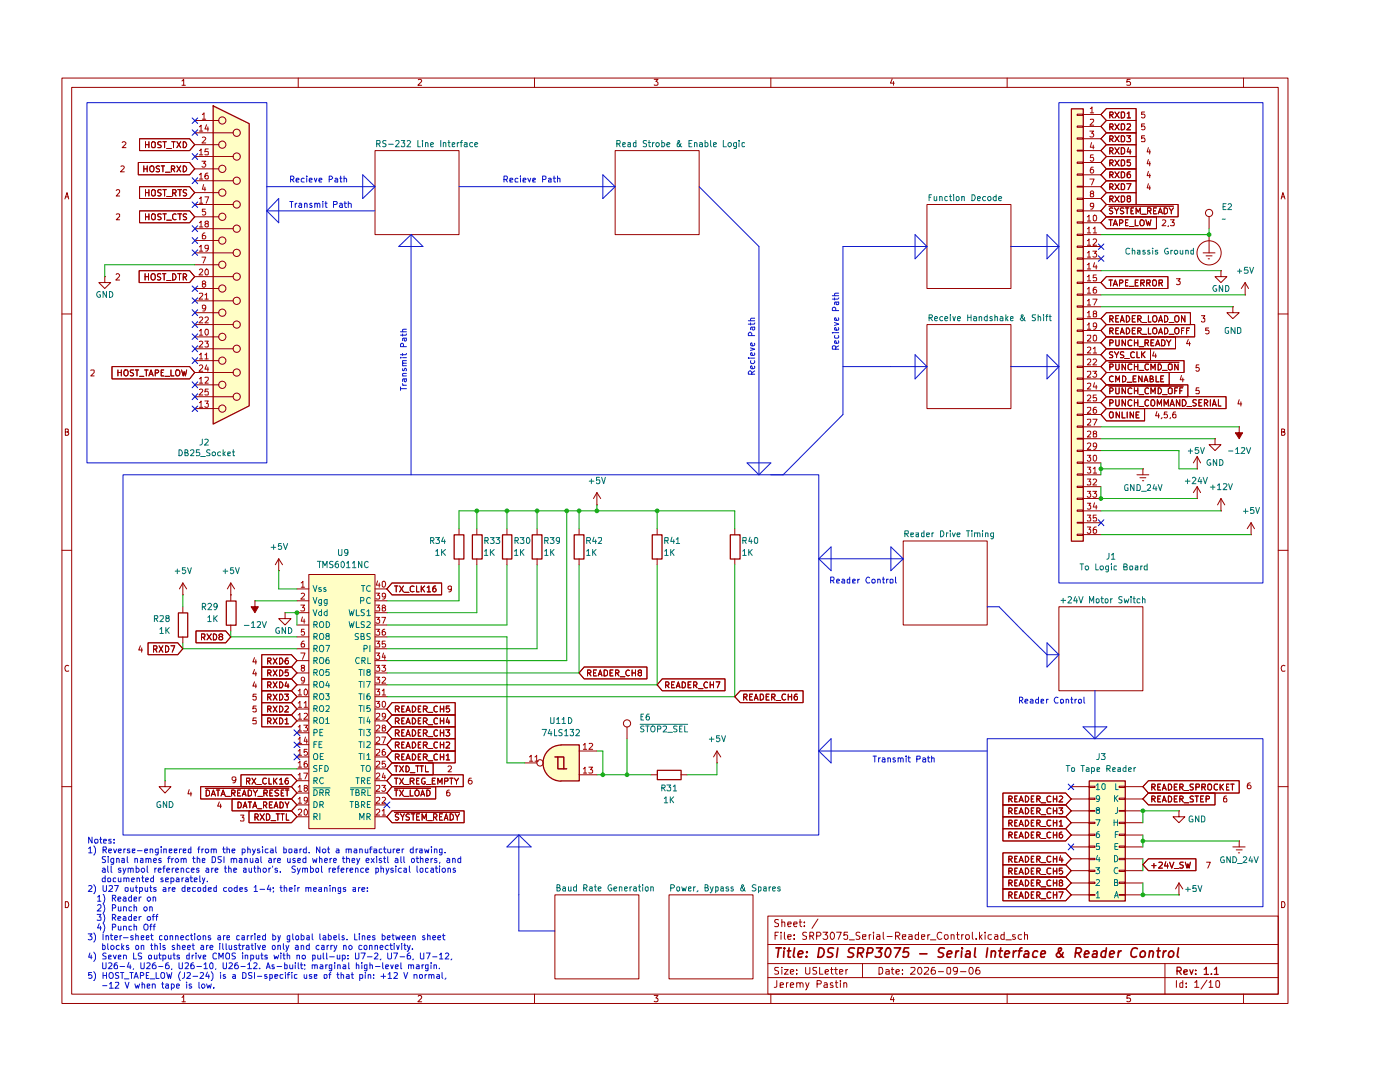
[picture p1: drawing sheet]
<svg xmlns="http://www.w3.org/2000/svg" width="279mm" height="216mm" viewBox="0 0 279 216" stroke-linecap="round" stroke-linejoin="round" font-family="sans-serif">
<g fill="none" stroke="#900" stroke-width=".2">
<path d="M12.4 15.6h244.6v184.6h-244.6zM14.3 17.4h240.8v181h-240.8zM36.3 16.2l.4-.4v1.2M36.3 17h.7M59.5 15.6v1.8M83.5 15.9l.4-.1 .3 .4-.8 .8h.8M106.7 15.6v1.8M130.6 15.8h.7l-.4 .5 .4 .2v.3l-.2 .2-.5-.1M153.8 15.6v1.8M178.1 15.7l-.4 .9h.8M178.3 16.3v.7M201 15.6v1.8"/>
<path d="M225.5 15.8h-.5l-.1 .6 .1-.1h.4l.2 .2v.3l-.1 .2-.6-.1M248.2 15.6v1.8M13 39.7l.4-1.3 .3 1.3M13 39.3h.6M255.7 39.7l.3-1.3 .5 1.3M255.8 39.3h.6M12.4 62.7h1.9M255.1 62.7h1.9M13 86.2l.6-.1v-.4l-.6-.1v1.3l.6-.1 .1-.4-.2-.2M255.8 86.2l.6-.1v-.4l-.6-.1v1.3h.4l.2-.1 .1-.4-.4-.2M12.4 109.8h1.9M255.1 109.8h1.9"/>
<path d="M13.7 132.8h-.2a.67 .67 0 0 0-.5 .5 .67 .67 0 0 0 .2 .6h.5M256.5 132.8h-.3a.67 .67 0 0 0-.5 .5 .67 .67 0 0 0 .2 .6h.6M12.4 157h1.9M255.1 157h1.9M13 179.9h.5l.1 .2 .1 .5-.2 .5h-.5zM255.8 179.9h.4l.2 .2 .1 .5-.3 .5h-.4zM36.3 199l.4-.4v1.3M36.3 199.9h.7M59.5 198.4v1.8M83.5 198.8l.4-.2 .2 .1 .1 .3-.8 .9h.8M106.7 198.4v1.8M130.6 198.6h.7l-.4 .5 .3 .1v.6h-.6"/>
<path d="M153.2 182.8h101.9v15.6h-101.9zM153.2 195.1h101.9M153.2 192.3h101.9M153.2 188.5h101.9M153.8 198.4v1.8M154.7 186.7h.4M155 195.7v1.1l-.1 .2h-.4M155.4 193h-.7l-.1 .3 .1 .3 .7 .3v.4h-.8M155.4 186h-.7v1.4M155.4 183.6h-.7a.57 .57 0 0 0 .1 .5 .57 .57 0 0 0 .6 .2l-.1 .5h-.7M155.7 196.6l.7-.2-.1-.2h-.6v.8h.6M155.9 186v.2"/>
<path d="M155.9 186.5v.9M156 193v.1M156 184.1l.5-.1 .1 .9M156 183.5v1.4M156 193.5v.9M156.5 193.5h.8l-.8 .9h.8M156.5 186v1.2l.2 .2M157 196.1v.9M157.2 186.9h.7l-.1-.4h-.5l-.1 .2 .1 .7h.5M157.2 184.4l.7-.1-.1-.3h-.5l-.1 .1 .1 .7h.5M157.3 196.1l-.3 .2M157.7 196.6l.7-.2-.2-.3-.4 .1-.1 .6 .1 .2h.5"/>
<path d="M157.7 194l.7-.2-.2-.3-.5 .1v.6l.3 .2 .3-.1M158.4 184.4l.7-.1-.1-.3h-.5l-.1 .1 .1 .7h.5M158.5 187.3v.1M158.5 186.5v.2M159 196.3l.1-.1a.36 .36 0 0 1 .6 .1v.7M159 194.3v.1M159 193.5v.1M159 196.1v.9M159.5 184h.5M159.7 196.3v-.1a.36 .36 0 0 1 .6 .1v.7M159.7 183.5v1.2l.3 .2M160.5 184.7v.2"/>
<path d="M160.5 184v.1M160.8 193v1.1l.2 .3 .5-.1 .1-.2v-1.1M160.8 196.1l.3 .9M160.9 186.1h-.6a.57 .57 0 0 0 .1 .6 .57 .57 0 0 0 .5 .2v.5h-.7M161.5 196.1a2.02 2.02 0 0 1-.7 1.4M161.6 186.8l.7-.1v-.6l-.7-.1v1.4M162 186.8l.4 .6M163 193h-.7v.6l.6 .2 .1 .3-.3 .3-.5-.1M163 186.8h.6l.2-.3v-.2l-.2-.3h-.6v1.4M163.1 196.3h.6l.2-.2-.1-.4h-.7v1.3M163.2 183.4l-1.2 1.8M163.6 193v1.4h.7"/>
<path d="M164.3 186h.9l-.5 .5 .4 .2 .1 .5-.3 .2h-.4l-.2-.1M164.5 196.2l.4-.1 .2 .2v.7h-.6l-.1-.3 .7-.3M164.7 194l.7-.2-.2-.3-.5 .1v.6l.2 .2 .4-.1M165.8 193.5h.5M165.9 186.1l.1-.1a.75 .75 0 0 1 .6 .7 .75 .75 0 0 1-.6 .7 1.01 1.01 0 0 1-.1-1.3zM165.9 193v1.2l.4 .2M166.2 196.2l-.3-.1-.2 .2 .2 .3 .4 .2-.1 .2h-.5M166.5 193.5h.6M166.7 196.1h.5M166.8 193v1.2l.3 .2M166.9 195.7v1.1l.1 .2h.2M167 186h.9l-.6 1.4"/>
<path d="M167.6 194l.6-.2-.1-.3h-.5v.8h.5M167.7 195.7h.1M167.7 196.1v.9M168.4 196.3l.2-.2 .3 .1 .1 .8M168.4 196.1v.9M168.8 193.5v.9M169.2 193.5l-.4 .2M169.2 186h-.7l-.1 .7 .2-.2 .5 .1 .1 .7-.3 .1h-.3l-.2-.1M169.5 187.5h1M171.6 186.1l-.5-.1-.2 .2v.3l.7 .5-.1 .4h-.1h-.5M172.1 186.9h.7v-.4h-.6l-.1 .2 .1 .7h.6M172.1 192.3v2.8"/>
<path d="M173.5 186.5v.9M173.8 186.5h-.2l-.1 .3M174.3 186v.2M174.3 186.5v.9M175 186.5h.5l.1 .9M175.4 193h.5l.2 .2v1l-.3 .2h-.4zM175.6 186.9h-.5l-.2 .2 .2 .3h.5M176.3 186v1.2l.1 .2M176.8 193.5h.4l.3 .1v.8M177 186.9h1.1M177.5 193.8l-.7 .2v.3l.2 .1 .5-.1M177.9 193.5h.5"/>
<path d="M178.1 198.6l-.4 .9h.8M178.1 193v1.2l.3 .2M178.3 199v.9M178.7 186.8h.6l.3-.3v-.2l-.3-.3h-.6v1.4M178.8 194l.7-.2-.2-.3-.5 .1v.6l.3 .2 .3-.1M179.1 186.8l.5 .6M180.1 194.3v.1M180.1 193.5v.1M180.1 186.9h.7v-.4h-.6l-.1 .2 .1 .7h.6M181.4 186.5h.5l.1 .9M181.8 193.1l.7-.1 .1 .4-.1 .2-.8 .8h.9M182 186.9h-.6v.5h.6"/>
<path d="M183.3 186.5h-.6l-.1 .3 .1 .6h.6M183.3 186v1.4M183.4 193a.69 .69 0 0 1 .6 .5 .69 .69 0 0 1-.3 .8l-.1 .1a.74 .74 0 0 1-.5-.6 .74 .74 0 0 1 .3-.8zM183.9 186.9h.7l-.1-.4h-.5l-.1 .2 .1 .7h.5M184.5 193.1l.7-.1 .1 .4-.1 .2-.8 .8h.9M185.2 186.5v.9M185.6 186.5h-.3l-.1 .3M185.7 187.5h1.1M186.5 193h-.4a1.05 1.05 0 0 0-.1 1.3h.6l.1-.5-.4-.3h-.2l-.3 .3M187.3 193.9h1M188 186.2a.68 .68 0 0 0-1 .4 .68 .68 0 0 0 .6 .8l.4-.1M188.6 186.5h.5l.1 .3v.4l-.2 .2h-.3l-.2-.2v-.4z"/>
<path d="M189.1 193.1h.6v1.2l-.4 .1-.3-.3zM189.8 186.6l.5-.1 .1 .9M189.8 186.5v.9M190.9 186.5h.5M191.1 193.6l-.3 .3h-.2l-.4-.3 .2-.6 .6 .1a.97 .97 0 0 1-.3 1.3h-.3M191.1 186v1.2l.2 .2h.1M191.7 193.9h1.1M191.9 186.5v.9M192.3 186.5h-.3l-.1 .3M192.8 186.6l.5-.1 .2 .3v.4l-.3 .2h-.2l-.3-.2zM193.5 193a.69 .69 0 0 1 .8 .5 .69 .69 0 0 1-.3 .8l-.3 .1a.97 .97 0 0 1-.2-1.4zM194.1 186v1.2l.1 .2"/>
<path d="M194.8 187.3v.1M195.4 193h-.4a1.05 1.05 0 0 0-.1 1.3h.6l.1-.5-.4-.3h-.2l-.3 .3M195.5 186v1.4M195.6 186.9l.4 .5M196 186.5l-.5 .5M196.6 186v.2M196.6 186.5v.9M197.9 186.5h-.5l-.2 .3v.4a.45 .45 0 0 0 .7 .2M198.5 186.5h.5l.1 .9M199.1 186.9h-.5l-.1 .2 .1 .3h.5M200.4 186.5h-.6l-.1 .3 .1 .6h.6M200.4 186v1.4"/>
<path d="M200.7 187.5h1.1M201 198.4v1.8M202.6 186.5h-.5v.4l.5 .1 .1 .2-.3 .2h-.3M203.9 186.5h-.5l-.2 .3v.4l.3 .2h.4M204.5 186.6l.6-.1v.9M204.5 186v1.4M225.5 198.6h-.5l-.1 .6h.6v.6h-.6M232.5 192.3v6.1M234.8 195.7v1.3M236 195.7v1.3h-.5v-.7l.2-.2 .3 .1M236.7 196.9v.1M236.7 196.2v.1"/>
<path d="M238.4 196h.2l.2-.3v1.3M238.4 197h.9M240.9 195.6l-1.2 1.8M241.3 196l.3-.3v1.3M241.3 197h.8M242.7 195.7h.6l.1 .8-.2 .5h-.4l-.1-.2zM248.2 198.4v1.8"/>
</g>
<path d="M234.9 193.8l.8-.1a.45 .45 0 0 0-.2-.7h-.6v1.4M235.2 193.8l.6 .6M236.3 194l.6-.2v-.2l-.1-.1-.5 .2v.6l.2 .1 .4-.1M237.4 193.5l.4 .9 .3-.9M238.6 194.3v.1M238.6 193.6v.1M240.3 193.4l.4-.4v1.4M240.3 194.4h.9M241.8 194.3v.1M242.4 193.4l.4-.4v1.4M242.4 194.4h.7" fill="none" stroke="#900" stroke-width=".25"/>
<g fill="none" stroke="#900" stroke-width=".34">
<path d="M154.9 189.1h1.1M155.4 189.1l-.2 1.9M156.5 189.7l-.1 1.3M156.5 189.1v.2M157.1 189.7h.7M157.5 189.1l-.2 1.8 .4 .1M158.6 189.1l-.3 1.7 .3 .2M159.3 190.4l.9-.2 .1-.1-.3-.4-.6 .2-.1 .9 .2 .2 .5-.1M160.9 190.8v.2M161 189.9v.2M163.5 189.1h.4a.99 .99 0 0 1 .5 1.3 .99 .99 0 0 1-1.2 .6zM166.4 189.2a.79 .79 0 0 0-1.1 .3v.4l.7 .3 .2 .5a.79 .79 0 0 1-1.1 .2"/>
<path d="M167.2 189.1l-.2 1.9M170.5 189.2l-.7-.1-.5 .6 .2 .3 .7 .2 .1 .5-.4 .3-.7-.1M171.2 190.2l.9-.1 .3-.6-.1-.2-.3-.2h-.7l-.2 1.9M171.6 190.2l.5 .8M173.1 190.2l.9-.1 .2-.6v-.2l-.3-.2h-.7l-.2 1.9M174.9 189.1h1.2l-.8 .8 .5 .1 .1 .2-.1 .6-.3 .2h-.6l-.2-.2M177 189.2l.5-.1a1.14 1.14 0 0 1-.5 1.9 1.11 1.11 0 0 1 0-1.8zM178.5 189.1h1.2l-1 1.9M181.4 189.1h-.9l-.2 1 .3-.2 .6 .1 .2 .2-.1 .5a.72 .72 0 0 1-1 .2l-.1-.1M183.6 190.3h1.4M188.5 189.2l-.8-.1-.4 .6 .1 .3 .7 .2 .2 .5a.79 .79 0 0 1-1.1 .2M189.1 190.4l.8-.2 .1-.1-.3-.4-.6 .2-.1 .9 .2 .2 .5-.1"/>
<path d="M190.8 189.7l-.1 1.3M191.3 189.7l-.5 .5M191.9 189.7v1.3M192 189.1v.2M192.9 189.9l.1-.2h.4l.1 .2v1.1M193.6 190.2l-.6 .1-.3 .3v.3l.2 .1 .6-.1M194.6 189.1l-.1 1.7 .2 .2M197.1 189.1l-.3 1.9M197.9 190l.3-.3 .4 .2-.1 1.1M197.9 189.7l-.1 1.3M199.3 189.7h.8M199.7 189.1l-.2 1.7 .1 .1 .3 .1"/>
<path d="M200.5 190.4l.9-.2 .1-.1-.3-.4h-.4l-.1 .2-.2 .9 .2 .2 .5-.1M202.3 189.7l-.1 1.3M202.9 189.7l-.5 .2-.1 .3M203.2 189.7h.8M204 189.1l-.4 .1-.1 .2-.2 1.6M204.6 189.9l.1-.2h.4l.1 .2v1.1M205.3 190.2l-.7 .1-.3 .5 .3 .2 .6-.1M207.1 189.9l-.2-.2h-.4a.99 .99 0 0 0-.3 1.2h.7M207.7 190.4l.9-.2v-.3l-.2-.2h-.4l-.1 .2-.2 .9 .2 .2 .5-.1M212.2 190.1l-.2 .4-.6 .5-.4-.1-.2-.2a1.54 1.54 0 0 1 .9-1l.1-.5-.2-.1-.4 .3a1.89 1.89 0 0 0 1 1.6h.1M214.6 190.2l1-.1 .2-.4-.1-.4-.2-.2h-.7l-.3 1.9M215.1 190.2l.5 .8"/>
<path d="M216.4 190.4l.9-.2-.2-.5h-.4a1.19 1.19 0 0 0-.3 1.2h.8M218.2 189.9l.2-.2h.4l.1 .2v1.1M218.9 190.2l-.8 .2-.1 .2v.3l.2 .1 .7-.1M220.7 189.9l-.1-.2a.67 .67 0 0 0-.8 .5l-.1 .5 .2 .2h.7M220.8 189.1l-.2 1.9M221.5 190.4l.8-.2 .1-.1-.2-.4-.6 .2-.2 .9 .3 .2 .5-.1M223.3 189.7l-.2 1.3M223.8 189.7l-.6 .5M227 189.3l-.1-.1a.81 .81 0 0 0-1.2 .8v.6a.68 .68 0 0 0 1.1 .2M227.7 190l.3-.3h.3l.2 .3 .1 .2-.2 .6-.3 .2-.5-.2-.1-.1zM229.4 190l.3-.3 .4 .2-.1 1.1M229.4 189.7l-.1 1.3"/>
<path d="M230.9 189.7h.7M231.2 189.1l-.1 1.8 .3 .1M232.2 189.7l-.1 1.3M232.7 189.7l-.5 .5M233.4 189.9l.5-.2 .4 .5-.1 .5-.4 .3-.5-.1-.1-.2zM235.2 189.1l-.3 1.7 .3 .2"/>
</g>
<g fill="#fff">
<path d="M122.8 30.1h16.7v16.7h-16.7z"/>
<path d="M74.8 30.1h16.8v16.7h-16.8z"/>
<path d="M110.7 178.6h16.8v16.7h-16.8z"/>
<path d="M133.5 178.6h16.8v16.7h-16.8z"/>
<path d="M180.3 107.9h16.7v16.8h-16.7z"/>
<path d="M185 40.8h16.8v16.8h-16.8z"/>
<path d="M185 64.8h16.8v16.7h-16.8z"/>
<path d="M211.3 121.1h16.8v16.7h-16.8z"/>
</g>
<g fill="#fffec5">
<path d="M42.5 21.1l7.2 3.5v56.3l-7.2 3.7z"/>
<path d="M61.6 114.6h13.2v50.8h-13.2z"/>
<path d="M109.4 149.7a3.6 3.6 0 0 1 2.5-1.1v7.2a3.6 3.6 0 0 1-3.3-2.2 3.6 3.6 0 0 1 .8-3.9z"/>
<path d="M111.9 148.6h3.7v7.2h-3.7z"/>
<path d="M217.3 155.8h7.2v23.9h-7.2z"/>
<path d="M213.8 21.7h2.4v86.2h-2.4z"/>
</g>
<g fill="none" stroke="#900" stroke-width=".2">
<path d="M27.6 32.4h10.2l1.1 1.3-1.1 1.2h-10.2zM27.9 27.7h9.9l1.1 1.2-1.1 1.2h-9.9zM27.9 37.3h9.9l1.1 1.1-1.1 1.2h-9.9zM28.7 33.1v1.2M28.7 33.7h.7M29 28.3v1.2M29 37.8v1.3M29 28.9h.7M29 38.4h.7M29.4 33.1v1.2M29.7 28.3v1.2M29.7 37.8v1.3"/>
<path d="M30 33.3l.5-.2a.65 .65 0 0 1 .3 .7 .65 .65 0 0 1-.6 .5l-.3-.4zM30.5 28.3l.5 .1v.9l-.2 .2h-.4a.86 .86 0 0 1 .1-1.2zM30.5 37.8l.5 .2v.9l-.5 .2a.86 .86 0 0 1 0-1.3zM31.8 33.2l-.4-.1-.2 .3 .2 .3 .4 .2v.3h-.6M32.2 28.4l-.5-.1-.2 .1v.4l.7 .3-.2 .4h-.5M32.2 37.9l-.5-.1-.2 .2v.4l.5 .1 .2 .3-.3 .3-.4-.1M32.2 33.1h.6M32.5 33.1v1.2M32.5 28.3h.7M32.5 37.8h.7M32.8 28.3v1.2M32.8 37.8v1.3"/>
<path d="M33 34.4h.9M33.3 29.6h.9M33.3 39.2h.9M34.2 33.7h.6v-.5l-.6-.1v1.2M34.3 28.3h.7M34.5 38.5h.5l.1-.1v-.4l-.1-.2h-.5v1.3M34.5 33.7l.4 .6M34.6 28.3v1.2M34.8 38.5l.3 .6M35.3 33.1l.8 1.2M35.3 28.3l.8 1.2M35.5 37.8h.7"/>
<path d="M35.9 37.8v1.3M36.1 33.1l-.8 1.2M36.1 28.3l-.8 1.2M36.6 33.1a.6 .6 0 0 1 .7 .6 .6 .6 0 0 1-.7 .6zM36.6 28.3a.66 .66 0 0 1 .6 .4 .66 .66 0 0 1-.2 .8h-.4zM37.3 37.9l-.6-.1-.1 .2v.4l.5 .1 .2 .3-.3 .3-.4-.1M38.9 33.7h4.8M38.9 28.9h4.8M38.9 38.4h4.8M38.9 24h4.8M38.9 26.5h7.7M38.9 31.2h7.7"/>
<path d="M38.9 36.1h7.7M74.8 30.1h16.8v16.7h-16.8zM122.8 30.1h16.7v16.7h-16.7zM20.9 55.2v1.2h-1.2l1.2 1.2 1.2-1.2h-1.2M20.9 55.2h.1M27.8 54h10l1.1 1.2-1.1 1.2h-10zM27.9 42.1h9.9l1.1 1.2-1.1 1.1h-9.9zM29 55.2h.6M29 54.6v1.3M29 42.7v1.2M29 43.3h.7M29.6 54.6v1.3"/>
<path d="M29.7 42.7v1.2M30.2 54.8l.3-.2 .3 .1a.77 .77 0 0 1-.2 1.2l-.3-.1a.92 .92 0 0 1-.1-1zM30.5 42.7l.5 .1v.9l-.5 .2a.78 .78 0 0 1 0-1.2zM32.1 54.7l-.4-.1-.3 .3 .1 .3 .5 .2v.4h-.6M32.2 42.8h-.7v.3l.7 .4-.3 .4-.4-.1M32.4 54.6h.7M32.5 42.7h.7M32.8 54.6v1.3M32.8 42.7v1.2M33.3 43.9h.9M33.3 56h.8M34.5 54.6a.64 .64 0 0 1 .6 .6 .64 .64 0 0 1-.6 .7z"/>
<path d="M35.1 42.8a.45 .45 0 0 0-.6 .1v.7a.45 .45 0 0 0 .6 .2M35.5 42.7h.7M35.5 54.6h.6M35.8 54.6v1.3M35.9 42.7v1.2M36.6 55.3l.6-.1 .1-.3-.3-.3h-.4v1.3M36.8 55.3l.5 .6M37.3 42.8h-.7v.3l.7 .4-.3 .4-.4-.1M38.9 43.3h4.8M38.9 40.8h7.7M38.9 45.6h7.7M38.9 48h4.8"/>
<path d="M38.9 50.5h7.7M38.9 52.8h4.8M38.9 55.2h7.7M38.9 57.6h4.8M185 40.8h16.8v16.8h-16.8zM22.3 73.1h15.5l1.1 1.2-1.1 1.3h-15.5zM23.5 74.3h.7M23.5 73.8v1.2M24.2 73.8v1.2M24.9 73.8h.5a.77 .77 0 0 1-.2 1.2l-.3-.1a.87 .87 0 0 1 0-1.1zM26.7 73.8h-.6l-.1 .2 .1 .3 .5 .2v.4h-.6M27 73.8h.7"/>
<path d="M27.3 73.8v1.2M27.9 75.1h.8M28.9 73.8h.6M29.2 73.8v1.2M29.7 75l.4-1.2 .5 1.2M29.9 74.7h.6M31 74.4l.6-.1 .1-.3-.2-.2h-.5v1.2M32.2 74.3h.3M32.7 73.8h-.5v1.2h.5M32.9 75.1h1M34.1 73.8v1.2h.6M35.2 73.8h.4a.74 .74 0 0 1 .2 1l-.5 .2a.86 .86 0 0 1-.1-1.2z"/>
<path d="M36.2 73.8l.4 1.2 .1-.8 .3 .8 .3-1.2M38.9 60h7.7M38.9 62.4h4.8M38.9 64.8h7.7M38.9 67.2h4.8M38.9 69.6h7.7M38.9 72h4.8M38.9 74.3h7.7M38.9 76.8h4.8M38.9 79.2h7.7M185 64.8h16.8v16.7h-16.8zM38.9 81.5h4.8"/>
<path d="M119.1 98.3l-.7 1.2M119.1 98.3l.8 1.2M119.1 98.3v2.5M36.5 118.7h.1M36.5 116.3l.8 1.2M36.5 116.3l-.7 1.2M36.5 116.3v2.4M46.1 118.7h.1M46.1 116.3l-.7 1.2M46.1 116.3l.7 1.2M46.1 116.3v3.6M55.6 113.9h.1"/>
<path d="M55.6 111.5l-.7 1.2M55.6 111.5l.8 1.2M55.6 111.5v2.4M59.3 117.5h2.3M59.3 119.9h2.3M61.6 114.6h13.2v50.8h-13.2zM74.8 117.5h2.4M74.8 119.9h2.4M78.2 116.3h9.9v2.4h-9.9l-1-1.2zM78.7 116.9h.7M79.1 116.9v1.2M79.8 116.9l.7 1.2"/>
<path d="M80.5 116.9l-.7 1.2M80.7 118.2h.9M82.6 117h-.1a.46 .46 0 0 0-.6 .2v.7a.55 .55 0 0 0 .7 .1M83.1 116.9v1.2h.5M84.1 116.9v1.2M84.2 117.4l.5 .7M84.7 116.9l-.6 .7M85.3 117.3l.3-.4v1.2M85.3 118.1h.6M86.9 116.9l-.4 .1-.1 .9a.35 .35 0 0 0 .3 .2 .35 .35 0 0 0 .3-.2v-.3l-.2-.3-.4 .1v.2M91.6 105.5v1.2M91.6 111.5v1.2"/>
<path d="M95.2 105.5v1.2M95.2 111.5v1.2M101.2 105.5v1.2M101.2 111.5v1.2M107.2 105.5v1.2M107.2 111.5v1.2M115.6 105.5v1.2M115.6 111.5v1.2M119.1 100.8h.1M131.1 105.5v1.2M131.1 111.5v1.2M146.6 105.5v1.2"/>
<path d="M146.6 111.5v1.2M180.3 107.9h16.7v16.8h-16.7zM46.1 124.7v1.2M56.9 122.3v1.1h1.2l-1.2 1.3-1.3-1.3h1.3M56.9 122.3h.1M59.3 122.3h2.3M59.3 124.7h2.3M59.3 127.1h2.3M59.3 129.5h2.3M59.3 131.8h2.3M59.3 134.3h2.3M59.3 136.6h2.3"/>
<path d="M59.3 139h2.3M74.8 122.3h2.4M74.8 124.7h2.4M74.8 127.1h2.4M74.8 129.5h2.4M74.8 131.8h2.4M74.8 134.3h2.4M74.8 136.6h2.4M74.8 139h2.4M211.3 121.1h16.8v16.7h-16.8zM59.3 141.5h2.3M59.3 143.8h2.3"/>
<path d="M59.3 146.2h2.3M59.3 148.6h2.3M59.3 151h2.3M59.3 153.4h2.3M59.3 155.8h2.3M59.3 158.2h2.3M74.8 141.5h2.4M74.8 143.8h2.4M74.8 146.2h2.4M74.8 148.6h2.4M74.8 151h2.4M74.8 153.4h2.4"/>
<path d="M74.8 155.8h2.4M74.8 158.2h2.4M78.2 142.7h12.6v2.3h-12.6l-1-1.2zM78.2 147.4h12.6v2.5h-12.6l-1-1.3zM78.2 149.9h12.6v2.3h-12.6l-1-1.2zM78.2 140.2h12.6v2.5h-12.6l-1-1.2zM78.2 145h12.6v2.4h-12.6l-1-1.2zM78.2 152.2h8.2v2.4h-8.2l-1-1.2zM78.7 152.8h.7M78.9 143.9h.5l.3-.4-.3-.2h-.5v1.1M78.9 148.7l.7-.1 .1-.4-.2-.1h-.6v1.2M78.9 151h.6l.2-.1-.1-.4-.7-.1v1.2"/>
<path d="M78.9 141.5h.6l.2-.2-.1-.3-.7-.1v1.2M78.9 146.3l.7-.1 .1-.3-.3-.3h-.5v1.3M79.1 152.8v1.2M79.2 143.9l.5 .5M79.2 148.7l.5 .6M79.2 151l.5 .6M79.2 141.5l.5 .6M79.2 146.3l.5 .6M79.8 152.8l.7 1.2M80.2 141.5h.3M80.2 143.8h.3M80.2 146.2h.3"/>
<path d="M80.2 148.6h.3M80.2 151h.3M80.5 152.8l-.7 1.2M80.7 143.3h-.5v1.1h.5M80.7 148.1h-.5v1.2h.5M80.7 150.4h-.5v1.2h.5M80.7 140.9h-.5v1.2h.5M80.7 145.6h-.5v1.3h.5M81 144.4l.4-1.1 .5 1.1M81 149.3l.4-1.2 .5 1.2M81 151.6l.4-1.2 .5 1.2M81 142.1l.4-1.2 .5 1.2"/>
<path d="M81 146.9l.4-1.3 .5 1.3M81 152.8a.66 .66 0 0 1 .7 .5 .66 .66 0 0 1-.3 .7h-.4zM81.2 144.1h.5M81.2 148.9h.5M81.2 151.3h.5M81.2 141.7h.5M81.2 146.6h.5M81.9 154.2h.9M82.3 143.3a.66 .66 0 0 1 .6 .4 .66 .66 0 0 1-.2 .7h-.4zM82.3 148.1h.4a.66 .66 0 0 1 .2 .7 .66 .66 0 0 1-.6 .5zM82.3 150.4a.66 .66 0 0 1 .6 .5 .66 .66 0 0 1-.2 .7h-.4zM82.3 140.9a.6 .6 0 0 1 .7 .6 .6 .6 0 0 1-.7 .6z"/>
<path d="M82.3 145.6a.64 .64 0 0 1 .7 .7 .64 .64 0 0 1-.7 .6zM83 152.8h.6M83.3 152.8v1.2M83.5 141.5h.3M83.5 143.8h.3M83.5 146.2h.3M83.5 148.6h.3M83.5 151h.3M83.8 152.8h.7M84 143.3h-.5v1.1h.5M84 148.1h-.5v1.2h.5M84 150.4h-.5v1.2h.5"/>
<path d="M84 140.9h-.5v1.2h.5M84 145.6h-.5v1.3h.5M84.2 152.8v1.2M84.5 143.9h.5l.3-.4-.3-.2h-.5v1.1M84.5 148.7l.7-.1 .1-.4-.2-.1h-.6v1.2M84.5 151h.6l.2-.1-.1-.4-.7-.1v1.2M84.5 141.5h.6l.2-.2-.1-.3-.7-.1v1.2M84.5 146.3l.7-.1 .1-.3-.3-.3h-.5v1.3M84.8 143.9l.5 .5M84.8 148.7l.5 .6M84.8 151l.5 .6M84.8 141.5l.5 .6"/>
<path d="M84.8 146.3l.5 .6M84.9 152.8v1.2h.6M85.4 144.6h1M85.4 149.3h1M85.4 151.8h1M85.4 142.2h1M85.4 147h1M87.3 143.4l-.4-.1-.3 .3v.6l.2 .2h.5M87.3 148.2l-.5-.1-.2 .2v.7a.45 .45 0 0 0 .7 .2M87.3 150.5a.45 .45 0 0 0-.7 .2v.7l.2 .2h.5M87.3 141a.45 .45 0 0 0-.7 .1v.7a.45 .45 0 0 0 .7 .2M87.3 145.8l-.4-.2-.3 .4 .1 .7 .2 .2 .4-.2"/>
<path d="M87.9 141.5h.7M87.9 143.8h.7M87.9 146.2h.7M87.9 148.6h.7M87.9 151h.7M87.9 140.9v1.2M87.9 143.3v1.1M87.9 145.6v1.3M87.9 148.1v1.2M87.9 150.4v1.2M88.6 140.9v1.2M88.6 143.3v1.1"/>
<path d="M88.6 145.6v1.3M88.6 148.1v1.2M88.6 150.4v1.2M89 145.6h.7l-.4 .5 .4 .1v.4l-.2 .3h-.3l-.2-.2M89.1 148.2l.5-.1 .1 .3-.7 .9h.7M89.1 150.8l.3-.4v1.2M89.1 151.6h.6M89.3 143.2l-.2 .9h.6M89.6 143.7v.7M89.7 140.9h-.6v.6l.4-.2 .2 .3v.4h-.6M59.3 160.6h2.3M59.3 163h2.3"/>
<path d="M74.8 160.6h2.4M74.8 163h2.4M110.7 178.6h16.8v16.7h-16.8zM133.5 178.6h16.8v16.7h-16.8z"/>
<circle cx="44.4" cy="38.4" r=".72"/>
<circle cx="44.4" cy="33.7" r=".72"/>
<circle cx="44.4" cy="28.9" r=".72"/>
<circle cx="44.4" cy="24" r=".72"/>
<circle cx="47.2" cy="36.1" r=".72"/>
<circle cx="47.2" cy="31.2" r=".72"/>
<circle cx="47.2" cy="26.5" r=".72"/>
<circle cx="44.4" cy="52.8" r=".72"/>
<circle cx="44.4" cy="57.6" r=".72"/>
<circle cx="44.4" cy="43.3" r=".72"/>
<circle cx="44.4" cy="48" r=".72"/>
<circle cx="47.2" cy="45.6" r=".72"/>
<circle cx="47.2" cy="55.2" r=".72"/>
<circle cx="47.2" cy="40.8" r=".72"/>
<circle cx="47.2" cy="50.5" r=".72"/>
<circle cx="44.4" cy="76.8" r=".72"/>
<circle cx="44.4" cy="62.4" r=".72"/>
<circle cx="44.4" cy="72" r=".72"/>
<circle cx="44.4" cy="67.2" r=".72"/>
<circle cx="47.2" cy="69.6" r=".72"/>
<circle cx="47.2" cy="74.3" r=".72"/>
<circle cx="47.2" cy="60" r=".72"/>
<circle cx="47.2" cy="79.2" r=".72"/>
<circle cx="47.2" cy="64.8" r=".72"/>
<circle cx="44.4" cy="81.5" r=".72"/>
</g>
<path d="M42.5 21.1l7.2 3.6v56.3l-7.2 3.6zM45.2 119.9h1.9v4.9h-1.9zM90.6 106.7h2v4.8h-2zM94.3 106.7h1.9v4.8h-1.9zM100.3 106.7h1.8v4.8h-1.8zM106.2 106.7h2v4.8h-2zM114.6 106.7h1.9v4.8h-1.9zM130.2 106.7h1.9v4.8h-1.9zM145.8 106.7h1.9v4.8h-1.9z" fill="none" stroke="#900" stroke-width=".25"/>
<g fill="none" stroke="#be0000" stroke-width=".2">
<path d="M39.8 25.3l.3-.3v1.2M39.8 30.1l.3-.4v1.2M39.8 34.9l.3-.4v1.2M39.8 39.6l.3-.3v1.3M39.8 26.2h.7M39.8 30.9h.7M39.8 35.7h.7M40.3 32.2h.8l-.5 .4 .4 .1 .1 .4-.3 .3h-.3l-.2-.2M40.4 22.9l.3-.4v1.3M40.4 27.4l.4-.1 .3 .4-.8 .8h.8M40.4 23.8h.7M40.6 36.8l-.2 1h.7"/>
<path d="M40.9 39.3h.8l-.6 1.3M40.9 37.3v.8M41.2 24.9l-.3 .8h.8M41.5 34.5h-.3a.73 .73 0 0 0-.1 1.2l.5-.1v-.5l-.5-.1-.2 .2M41.5 25.3v.9M41.6 29.7h-.6l-.1 .6 .6-.1 .1 .6h-.7M39.8 44.4l.3-.3v1.2M39.8 49.3l.3-.4v1.2M39.8 53.8l.4-.1 .3 .3-.8 .9h.8M39.8 58.6l.6-.1 .1 .3-.8 .9h.8M39.8 40.6h.7M39.8 45.3h.7"/>
<path d="M39.8 50.1h.7M40.3 51.3h.8l-.5 1.2M40.6 56.6l-.2-.4 .4-.2 .3 .4-.3 .2-.4 .1v.4l.2 .2h.2l.3-.2v-.3l-.3-.2M40.9 46.5l-.3 .1-.2 .2v.8l.5 .1 .2-.2v-.3l-.2-.2h-.4l-.1 .2M40.9 58.8l.3-.3v1.2M40.9 59.7h.7M41 41.7h-.6v.5h.4l.3 .2-.1 .4h-.6M41.1 53.8l.2-.1 .3 .2v.8l-.2 .2h-.3l-.2-.5zM41.1 44.6l-.2-.2 .2-.3 .5 .1v.3a.51 .51 0 0 0-.6 .7h.6v-.5l-.2-.1M41.6 49.4l-.1 .2h-.4l-.2-.2v-.3l.2-.2 .5 .1v.8l-.2 .2-.3 .1M39.8 63.4l.4-.2 .3 .4-.8 .8h.8M39.8 66l.3-.3v1.2"/>
<path d="M39.8 68.2l.4-.1 .3 .3-.8 .9h.8M39.8 70.8l.3-.4v1.2M39.8 73l.4-.2 .2 .1 .1 .3-.8 .9h.8M39.8 75.6l.3-.3v1.2M39.8 77.7l.4-.1 .3 .4-.8 .8h.8M39.8 66.9h.7M39.8 71.6h.7M39.8 76.5h.7M40.9 63.4l.2-.2h.3l.2 .2v.4l-.7 .6h.7M40.9 68.1h.7l-.4 .4 .4 .2v.5h-.7M40.9 70.8h.2l.1-.4v1.2M40.9 75.4h.7v.4l-.7 .7h.7"/>
<path d="M40.9 71.6h.7M41.1 61.4l-.3 .2h-.2l-.2-.1v-.5l.4-.1 .3 .2-.2 .9-.4 .1M41.1 65.7h.3l.2 .2v.7l-.3 .3a.71 .71 0 0 1-.2-1.2zM41.2 72.8l-.3 .9h.8M41.5 73.2v.9M41.6 77.6h-.6l-.1 .6 .2-.1h.3l.2 .1v.5h-.7M39.8 80.3l.3-.3v1.3M39.8 81.3h.7M40.9 80h.7l-.4 .5 .4 .1v.5l-.2 .2h-.3l-.2-.2M60.1 116.3l.3-.3v1.2M60.1 118.4h.4l.3 .3-.8 .8h.8M60.1 117.2h.7"/>
<path d="M75 118.4h.8l-.4 .4 .4 .2v.5h-.8M75.4 115.9l-.3 .9h.8M75.7 116.3v.9M76.3 116.2l.2-.2a.6 .6 0 0 1 .6 .5 .6 .6 0 0 1-.5 .7l-.3-.3zM77 118.9l-.3 .2-.4-.1v-.6h.4a.73 .73 0 0 1-.1 1.1h-.2M59.5 137.8h.2l.2-.3v1.2M59.5 138.7h.7M60 120.7h.8l-.4 .5h.3v.7l-.7-.1M60 130.3h.9l-.5 1.3M60.4 123.1l-.3 .8h.8M60.4 133.3l-.3-.3 .1-.2h.5v.4l-.5 .1a.35 .35 0 0 0 0 .5 .35 .35 0 0 0 .5 0 .35 .35 0 0 0 0-.5h-.2M60.7 125.6h-.5l-.1 .6 .2-.2 .4 .1v.6h-.6"/>
<path d="M60.7 127.9h-.3a.93 .93 0 0 0-.2 1.2h.5l.1-.5-.1-.2h-.5l-.1 .2M60.7 123.5v.9M60.8 135.6l-.1 .2-.3 .1-.2-.1-.1-.4a.35 .35 0 0 1 .3-.3 .35 .35 0 0 1 .4 .3l-.2 .8-.4 .1M61 137.5a.71 .71 0 0 1 .2 1.2h-.3l-.2-.2v-.8zM75 120.7h.8l-.4 .5 .4 .1v.5h-.8M75 123.2h.8l-.4 .4 .4 .1v.5l-.2 .2h-.4l-.2-.2M75 125.6h.8l-.4 .4 .4 .2v.5h-.8M75 127.9h.8l-.4 .5 .4 .1v.5h-.8M75 130.3h.8l-.4 .5 .4 .1v.5l-.2 .2h-.4l-.2-.2M75 132.8h.8l-.4 .4 .4 .1v.6h-.8M75 135.1h.8l-.4 .4 .4 .2v.5h-.8M75 137.5h.8l-.4 .5 .4 .1v.5h-.8"/>
<path d="M75 140h.8l-.4 .4 .4 .1v.5l-.2 .1h-.4l-.2-.1M76.2 123.2h.8l-.5 1.2M76.2 132.8h.8l-.5 .4 .4 .1v.6h-.7M76.3 135.2l.4-.1 .3 .4-.8 .8h.8M76.3 137.8l.3-.3v1.2M76.3 138.7h.7M76.5 121.2h-.2v-.3l.4-.2 .3 .4-.7 .3 .1 .5h.4l.2-.2v-.2l-.3-.3M76.5 130.3l-.2 .8h.7M76.8 125.6l-.5 .2v.9h.6l.1-.5-.3-.2h-.2l-.2 .2M76.8 130.7v.9M76.9 127.9h-.6v.6l.5-.1 .2 .2v.3l-.2 .2-.5-.1M59.5 140.3l.4-.3v1.1"/>
<path d="M59.5 142.7l.4-.4v1.2M59.5 145h.2l.2-.3v1.2M59.5 147.5l.4-.4v1.2M59.5 149.9l.4-.4v1.2M59.5 152.2l.4-.3v1.2M59.5 154.6h.2l.2-.3v1.1M59.5 159.4l.4-.3v1.2M59.5 157.1l.4-.4v1.2M59.5 141.1h.7M59.5 143.5h.7M59.5 145.9h.7M59.5 148.3h.7"/>
<path d="M59.5 150.7h.7M59.5 153.1h.7M59.5 155.4h.7M59.5 157.9h.7M60.6 144.7h.8l-.4 .5 .4 .2v.3l-.2 .2-.6-.1M60.6 154.3h.8l-.5 1.1M60.7 140.3l.3-.3v1.1M60.7 142.4l.4-.1 .3 .4-.8 .8h.8M60.7 141.1h.7M60.9 157.2l-.2-.1 .1-.4h.4l.2 .2-.3 .3-.4 .1v.4l.2 .2h.2l.3-.3v-.2l-.3-.2M61 147.1l-.3 .8h.7M61.2 151.9l-.5 .2v.9l.5 .1 .2-.2v-.3l-.3-.3h-.2l-.2 .3"/>
<path d="M61.2 147.5v.8M61.3 149.5h-.6v.6l.4-.2 .3 .3-.1 .4h-.6M61.4 159.6l-.3 .2-.4-.1v-.5l.4-.1a.73 .73 0 0 1-.1 1.2h-.2M75.1 142.4h.7v.4l-.8 .7h.8M75.1 144.9l.2-.2h.3l.2 .2v.3l-.8 .7h.8M75.1 147.2l.2-.1h.3l.2 .1v.5l-.8 .6h.8M75.1 149.6l.6-.1 .1 .5-.8 .7h.8M75.1 152h.7v.4l-.8 .7h.8M75.1 154.4l.2-.1h.3l.2 .1v.4l-.8 .6h.8M75.1 159.2h.7v.4l-.8 .7h.8M75.1 156.8l.6-.1 .1 .5-.8 .7h.8M76.2 147.1h.8l-.5 1.2"/>
<path d="M76.2 156.7h.8l-.5 .4 .4 .1 .1 .4-.3 .3h-.3l-.2-.2M76.3 140.1l.2-.1a.6 .6 0 0 1 .5 .4 .6 .6 0 0 1-.2 .7h-.3l-.2-.2zM76.3 159.2l.4-.1 .3 .3-.8 .9h.8M76.5 145.2l-.2-.1 .2-.4h.2l.3 .2-.2 .3h-.3l-.2 .2 .1 .5h.4l.2-.2v-.2l-.3-.3M76.5 154.3l-.2 .8h.7M76.8 149.5h-.3l-.2 .3v.8h.6l.1-.4-.3-.3h-.2l-.2 .3M76.8 154.7v.7M76.9 151.9h-.6v.6l.4-.2 .3 .3v.3l-.2 .2-.5-.1M77 142.8l-.3 .3-.4-.2v-.5l.4-.1a.73 .73 0 0 1-.1 1.2h-.2M59.5 161.6l.2-.1h.3l.2 .1v.4l-.7 .6h.7M59.5 160.3h.7M61 161.5a.71 .71 0 0 1 .2 1.1h-.3l-.2-.1v-.8z"/>
<path d="M75.1 161.6l.2-.1h.3l.2 .1v.4l-.8 .6h.8M76.3 161.8l.3-.3v1.1M76.3 162.6h.7"/>
</g>
<g fill="none" stroke="#007270" stroke-width=".2">
<path d="M62.5 116.8l.4 1.2 .3-1.2M62.5 119.2l.4 1.2 .3-1.2M64.1 117.3h-.4l-.1 .1 .6 .5-.3 .1-.3-.1M64.2 119.6v1.1h-.5M64.2 119.7l-.4-.1-.2 .3v.3l.2 .2h.4M65 117.3h-.3l-.1 .1 .5 .5-.2 .1-.3-.1M65.3 119.6v1l-.3 .2-.2-.1M65.3 119.7l-.4-.1-.2 .3v.3l.2 .2h.4M72 119.9h.5l.1-.2v-.3l-.1-.2h-.5v1.2M72.1 116.8h.7M72.5 116.8v1.2M73.9 116.9l-.2-.1a.6 .6 0 0 0-.6 .6 .6 .6 0 0 0 .6 .6l.2-.1"/>
<path d="M73.9 119.4l-.2-.2a.67 .67 0 0 0-.6 .5 .67 .67 0 0 0 .3 .7l.5-.1M62.5 121.7l.4 1.1 .3-1.1M62.7 124.6h.5v-.5l-.5-.1v1.2M62.7 127.1l.5-.1v-.5l-.5-.1v1.2M62.7 129.5l.5-.1v-.5l-.5-.1v1.2M62.7 131.8l.5-.1v-.5h-.5v1.2M62.7 134.2h.5v-.5l-.5-.1v1.2M62.7 136.6h.5v-.5l-.5-.1v1.2M62.7 139l.5-.1v-.5h-.5v1.2M62.9 124.6l.4 .6M62.9 127.1l.4 .5M62.9 129.5l.4 .5"/>
<path d="M62.9 131.8l.4 .6M62.9 134.2l.4 .6M62.9 136.6l.4 .6M62.9 139l.4 .6M63.8 124.2l.5-.2a.65 .65 0 0 1 .3 .7 .65 .65 0 0 1-.5 .5l-.3-.4zM63.8 126.6l.5-.2a.86 .86 0 0 1 .1 1.2h-.5l-.1-.3zM63.8 128.9l.5-.1a.86 .86 0 0 1 0 1.2 .46 .46 0 0 1-.5-.4zM63.8 133.8l.5-.2a.65 .65 0 0 1 .3 .7 .65 .65 0 0 1-.5 .5l-.3-.4zM63.9 136.1l.4-.1a.86 .86 0 0 1 .1 1.2h-.5a.87 .87 0 0 1 0-1.1zM64.2 122.1l-.4-.1-.2 .3v.3l.2 .2h.4M64.2 121.7v1.1M65 128.8h.8l-.5 1.2"/>
<path d="M65 138.4h.7l-.3 .5h.3v.5l-.2 .2h-.3l-.2-.2M65.1 124l.6 .2 .1 .3-.1 .5-.3 .2h-.3zM65.3 122.1l-.4-.1-.2 .3v.3l.2 .2h.4M65.3 126.9l-.3-.2 .1-.2h.6v.3l-.4 .1-.3 .3 .2 .4 .5-.1v-.4l-.2-.2M65.3 121.7v1.1M65.4 136l-.4 .8h.8M65.6 131.2l-.4 .1-.2 .9 .3 .2 .4-.1v-.6h-.4l-.3 .2M65.6 136.4v.8M65.7 133.6h-.6l-.1 .6 .2-.2h.3l.2 .2v.5h-.7M69.7 121.7l.2 1.1 .3-.8 .2 .8 .3-1.1M69.7 124l.2 1.2 .3-.8 .2 .8 .3-1.2M71.1 121.7v1.1h.6"/>
<path d="M71.1 124v1.2h.6M71.5 126.5h-.6v.4l.6 .2v.3v.2h-.6M71.6 133.6h.7M71.6 136h.7M71.6 138.4h.7M71.7 131.3l-.5-.1a.67 .67 0 0 0-.3 .7 .67 .67 0 0 0 .6 .5l.2-.1M72 133.6v1.2M72 136v1.2M72 138.4v1.2M72 127l.6-.1v-.4l-.6-.1v1.2h.6l.1-.3-.2-.3M72.2 131.8l.6-.1v-.5h-.6v1.2M72.5 131.8l.4 .6"/>
<path d="M72.6 129.5l.6-.1v-.5l-.6-.1v1.2M72.6 133.6v1.2M72.6 136v1.2M72.6 138.4v1.2M72.7 121.7h-.6v.5l.5 .1 .1 .3-.2 .2h-.5M72.7 124.1h-.6v.4l.5 .2 .1 .3-.2 .2-.5-.1M73.1 136h.8l-.5 1.2M73.2 122l.4-.3v1.1M73.2 124.1l.5-.1 .2 .4-.8 .8h.8M73.2 122.8h.7M73.4 131.2v1.2h.6M73.4 134.1l-.2-.1v-.3h.6v.3l-.6 .2v.5l.2 .1 .4-.1 .1-.2-.1-.3-.1-.1"/>
<path d="M73.7 138.4h-.3l-.2 .3v.7l.5 .2 .2-.2-.1-.5h-.1h-.5v.2M73.8 128.8v1.2M73.9 126.5h-.7v.4l.7 .4-.2 .3h-.5M62.5 157.2h3.4M62.7 141.4h.5v-.5l-.5-.1v1.2M62.7 143.8h.5v-.5l-.5-.1v1.2M62.7 146.2l.5-.1v-.5l-.5-.1v1.3M62.7 150.5l.2-.1 .4 .1 .1 .6-.2 .5h-.5l-.1-.5zM62.7 155.8l.5-.1v-.5h-.5v1.2M62.7 159.9a.66 .66 0 0 1 .6 .5 .66 .66 0 0 1-.2 .7h-.4zM62.7 157.6l.5 .1 .1 .4-.1 .5-.3 .1h-.2zM62.7 148.5h.4"/>
<path d="M62.9 141.4l.4 .6M62.9 143.8l.4 .6M62.9 155.8l.4 .6M63.2 148h-.5v1.2M63.2 152.8l-.4-.1-.2 .3 .1 .2 .5 .3v.3l-.6 .1M63.7 148.5h.4M63.8 153.3h.4M63.8 141l.5-.2a.65 .65 0 0 1 .3 .7 .65 .65 0 0 1-.5 .5l-.3-.4zM63.8 143.3l.5-.1a.86 .86 0 0 1 .1 1.2h-.5l-.1-.4zM63.8 158.2h.6l.1-.6h-.7v1.1M63.8 146.1h.5M63.9 151h.4"/>
<path d="M64.2 158.2l.3 .5M64.3 148h-.6v1.2h.6M64.3 152.7h-.5v1.2M64.4 145.5h-.6v1.3h.6M64.5 150.4h-.6v1.2h.6M64.5 155.3l-.5-.1a.66 .66 0 0 0-.2 .7 .66 .66 0 0 0 .5 .5l.2-.2M64.9 152.7a.66 .66 0 0 1 .6 .5 .66 .66 0 0 1-.2 .7h-.4zM65 140.9h.7v.4l-.7 .7h.7M65 143.5h.2l.2-.3v1.2M65 158.2h.6l.1-.6h-.7v1.1M65 144.4h.7M65.4 158.2l.3 .5"/>
<path d="M69.8 159.9h.7M69.9 157.2h4.1M69.9 157.6h.7M70.2 159.9v1.2M70.3 157.6v1.1M71 158.2h.5l.1-.2v-.4h-.6v1.1h.6l.1-.4-.2-.1M71 155.2h.7M71.4 155.2v1.2M71.6 140.8h.7M71.6 143.2h.7M71.6 145.5h.7M71.6 148h.7"/>
<path d="M71.6 150.4h.7M72 140.8v1.2M72 143.2v1.2M72 145.5v1.3M72 148v1.2M72 150.4v1.2M72 152.7h.7M72.1 155.8l.6-.1 .1-.3-.2-.2h-.5v1.2M72.2 158.2h.6v-.6h-.6v1.1M72.4 152.7v1.2M72.4 155.8l.4 .6M72.5 158.2l.4 .5"/>
<path d="M72.6 140.8v1.2M72.6 143.2v1.2M72.6 145.5v1.3M72.6 148v1.2M72.6 150.4v1.2M73.1 145.5h.8l-.4 .5 .3 .1 .1 .5-.2 .2h-.4l-.2-.2M73.1 152.9l.3-.2 .3 .1a.87 .87 0 0 1 0 1.1h-.5l-.1-.3zM73.2 148.1l.5-.1 .2 .3-.8 .9h.8M73.2 150.7l.4-.3v1.2M73.2 151.6h.7M73.3 155.7h.4M73.4 157.6v1.1h.6"/>
<path d="M73.5 143.1l-.3 .9h.7M73.7 143.6v.8M73.8 140.8h-.6v.6l.5-.2 .2 .3-.1 .4h-.6M73.9 155.2h-.6v1.2h.6M73.9 159.9h-.6v1.2h.6M62.7 163l.5-.1v-.5l-.5-.1v1.3M62.9 163l.4 .6M63.8 160.6h.5l.2-.2v-.3l-.2-.2h-.5v1.2M63.8 162.3v1.3M64.2 160.6l.3 .5M70.9 160.5l.6-.1v-.4l-.6-.1v1.2h.6l.1-.3-.3-.3M71.8 163.6v-1.3l.4 .9 .4-.9v1.3"/>
<path d="M72.1 160.6h.5l.2-.4-.2-.3h-.5v1.2M72.4 160.6l.4 .5M73.2 163l.6-.1 .1-.3-.2-.3h-.5v1.3M73.3 160.5h.4M73.5 163l.4 .6"/>
<circle cx="64.2" cy="131.8" r=".57"/>
<circle cx="64.2" cy="139" r=".57"/>
</g>
<path d="M50.9 119.9v1.2h.7l-.7 1.2-.8-1.2h.8z" fill="#900"/>
<g fill="none" stroke="#900" stroke-width=".2">
<path d="M215 22.8h1.2v.2h-1.2zM215 25.1h1.2v.3h-1.2zM215 27.5h1.2v.3h-1.2zM215 30h1.2v.1h-1.2zM215 32.3h1.2v.3h-1.2zM215 34.7h1.2v.3h-1.2zM215 37.2h1.2v.1h-1.2zM215 39.5h1.2v.3h-1.2zM216.2 22.9h3.5M216.2 25.2h3.5M216.2 27.7h3.5M216.2 30.1h3.5"/>
<path d="M216.2 32.4h3.5M216.2 34.9h3.5M216.2 37.3h3.5M216.2 39.6h3.5M220.8 36.1h5.9v2.3h-5.9l-1.1-1.1zM220.8 21.7h5.9v2.3h-5.9l-1.1-1.1zM220.8 26.5h5.9v2.4h-5.9l-1.1-1.2zM220.8 33.7h5.9v2.4h-5.9l-1.1-1.2zM220.8 28.9h5.9v2.3h-5.9l-1.1-1.1zM220.8 31.2h5.9v2.5h-5.9l-1.1-1.3zM220.8 24h5.9v2.5h-5.9l-1.1-1.3zM220.8 38.4h5.9v2.4h-5.9l-1.1-1.2z"/>
<path d="M221.5 37.3h.4l.3-.2-.3-.4h-.4v1.1M221.5 22.9h.6l.1-.4-.2-.2h-.5v1.2M221.5 27.8h.4l.3-.3-.1-.3-.6-.1v1.2M221.5 34.9h.5l.2-.2-.1-.3-.6-.1v1.2M221.5 30.1h.4l.3-.2-.3-.4h-.4v1.2M221.5 32.5l.6-.1 .1-.3-.2-.2h-.5v1.2M221.5 25.3h.5l.2-.2-.1-.3-.6-.1v1.2M221.5 39.7l.6-.1 .1-.3-.2-.2h-.5v1.2M221.7 37.3l.5 .5M221.7 22.9l.5 .6M221.7 27.8l.5 .5M221.7 34.9l.5 .6"/>
<path d="M221.7 30.1l.5 .6M221.7 32.5l.5 .6M221.7 25.3l.5 .6M221.7 39.7l.5 .6M222.5 36.7l.8 1.1M222.5 22.3l.8 1.2M222.5 27.1l.8 1.2M222.5 34.3l.8 1.2M222.5 29.5l.8 1.2M222.5 31.9l.8 1.2M222.5 24.7l.8 1.2M222.5 39.1l.8 1.2"/>
<path d="M223.3 36.7l-.8 1.1M223.3 22.3l-.8 1.2M223.3 27.1l-.8 1.2M223.3 34.3l-.8 1.2M223.3 29.5l-.8 1.2M223.3 31.9l-.8 1.2M223.3 24.7l-.8 1.2M223.3 39.1l-.8 1.2M223.8 36.7h.3l.3 .3v.6l-.1 .2h-.5zM223.8 22.3h.5l.1 .3v.6l-.3 .3h-.3zM223.8 27.1h.3l.3 .2v.7l-.1 .3h-.5zM223.8 34.3h.3l.3 .2v.7l-.3 .3h-.3z"/>
<path d="M223.8 29.5h.5l.1 .3v.6l-.3 .3h-.3zM223.8 31.9h.5l.1 .3v.6l-.3 .3h-.3zM223.8 24.7h.5l.1 .3v.7l-.3 .2h-.3zM223.8 39.1h.5l.1 .3v.6l-.3 .3h-.3zM224.9 36.7h.8l-.6 1.1M224.9 27.1h.7l-.4 .4 .3 .1 .1 .2-.1 .5-.6-.1M225 22.7l.3-.4v1.2M225 24.8l.5-.1 .1 .4-.7 .8h.7M225 23.5h.6M225.1 39.6l-.1-.4 .5-.1v.4l-.5 .2v.4l.1 .2h.3l.2-.3-.1-.4h-.1M225.2 29.5l-.2 .8h.7M225.5 34.3h-.2l-.3 .2v.9h.5v-.6l-.4-.1-.1 .3"/>
<path d="M225.5 31.9h-.5v.5h.5v.6l-.4 .1-.1-.2M225.5 29.9v.8M215 41.9h1.2v.3h-1.2zM215 44.3h1.2v.2h-1.2zM215 46.7h1.2v.3h-1.2zM215 49.1h1.2v.3h-1.2zM215 51.5h1.2v.2h-1.2zM215 53.9h1.2v.2h-1.2zM215 56.3h1.2v.3h-1.2zM215 58.7h1.2v.2h-1.2zM216.2 42.1h3.5M216.2 44.4h3.5"/>
<path d="M216.2 46.8h3.5M216.2 49.2h3.5M216.2 51.6h3.5M216.2 54h3.5M216.2 56.4h3.5M216.2 58.8h3.5M220.8 43.3h10v2.3h-10l-1.1-1.2zM220.8 40.8h14.3v2.5h-14.3l-1.1-1.2zM220.8 55.2h12.3v2.4h-12.3l-1.1-1.2zM221.3 43.9h.7M221.3 41.1h12.9M221.3 55.9h.7"/>
<path d="M221.7 43.9v1.1M221.7 55.9v1.2M222.1 41.6h-.6v.4l.5 .2 .1 .2-.3 .3-.4-.1M222.2 45l.4-1.1 .4 1.1M222.2 57.1l.4-1.2 .4 1.2M222.3 44.7h.6M222.3 56.7h.6M222.4 41.5l.4 .6 .5-.6M222.8 42.1v.6M223.4 44.5h.5l.2-.2-.1-.4h-.6v1.1M223.4 56.5l.6-.1 .1-.4-.2-.1h-.5v1.2M224.3 41.6h-.7v.3l.7 .4-.3 .4-.4-.1"/>
<path d="M224.6 44.4h.4M224.6 56.4h.4M224.6 41.5h.7M225 41.5v1.2M225.1 43.9h-.5v1.1h.5M225.1 55.9h-.5v1.2h.5M225.4 45.2h.9M225.4 57.1h.9M225.7 42.1h.4M226.2 41.5h-.5v1.2h.5M226.6 43.9v1.1h.6M226.6 56.4h.4"/>
<path d="M226.7 42.7v-1.2l.5 .8 .4-.8v1.2M227.2 55.9h-.6v1.2h.6M227.7 56.5l.6-.1v-.4l-.6-.1v1.2M227.8 43.9l.5 .1a.74 .74 0 0 1-.2 1h-.4a.86 .86 0 0 1 .1-1.1zM227.8 42.8h1M227.9 56.5l.4 .6M228.7 43.9l.3 1.1 .2-.8 .2 .8 .3-1.1M228.9 56.5l.6-.1v-.4l-.6-.1v1.2M229 42.1h.6l.1-.5-.7-.1v1.2M229.2 56.5l.3 .6M229.4 42.1l.3 .6M230 56l.2-.1h.4a.86 .86 0 0 1-.1 1.2l-.5-.2z"/>
<path d="M230.2 42.1h.4M230.8 41.5h-.6v1.2h.6M231.1 42.7l.5-1.2 .4 1.2M231.3 56.5l.7-.1v-.4l-.7-.1v1.2M231.3 42.3h.5M231.6 56.5l.4 .6M232.3 41.5h.4l.3 .2v.7l-.3 .3h-.4zM233.3 41.5l.5 .6 .4-.6M233.8 42.1v.6M240.1 50.5h2.4M240.7 51.1h1.2M241.1 51.6h.3"/>
<path d="M241.3 46.8h.1M241.3 43.3v2.3M241.3 46.8v3.7M243.7 54v1.2h1.2l-1.2 1.2-1.2-1.2h1.2M243.7 54h.1M248.5 58.8h.1M248.5 56.4l-.8 1.2M248.5 56.4l.7 1.2M248.5 56.4v2.4M215 61h1.2v.3h-1.2zM215 63.5h1.2v.3h-1.2zM215 65.9h1.2v.2h-1.2z"/>
<path d="M215 68.2h1.2v.3h-1.2zM215 70.7h1.2v.2h-1.2zM215 73.1h1.2v.2h-1.2zM215 75.4h1.2v.3h-1.2zM215 77.8h1.2v.3h-1.2zM216.2 61.2h3.5M216.2 63.6h3.5M216.2 66h3.5M216.2 68.4h3.5M216.2 70.8h3.5M216.2 73.1h3.5M216.2 75.6h3.5"/>
<path d="M216.2 78h3.5M220.8 62.4h16.8v2.4h-16.8l-1.1-1.2zM220.8 69.6h8.8v2.4h-8.8l-1.1-1.2zM220.8 64.8h17.6v2.4h-17.6l-1.1-1.2zM220.8 67.2h13.8v2.4h-13.8l-1.1-1.2zM220.8 72h15.5v2.3h-15.5l-1.1-1.2zM220.8 74.3h12.5v2.5h-12.5l-1.1-1.2zM220.8 76.8h16.3v2.4h-16.3l-1.1-1.2zM220.8 79.2h23.9v2.3h-23.9l-1.1-1.2zM221.3 72.3h14M221.3 77h14.8M221.5 63.7l.6-.1 .1-.4-.3-.2h-.4v1.3"/>
<path d="M221.5 66h.6l.1-.4-.2-.2h-.5v1.2M221.5 68.4h.5l.2-.2-.1-.3-.6-.1v1.2M221.5 73.2l.6-.1 .1-.3-.2-.2h-.5v1.2M221.5 78.1h.4l.3-.3-.3-.4h-.4v1.2M221.7 63.7l.5 .6M221.7 66l.5 .6M222.1 70.3h-.6v.4l.5 .2 .1 .3-.1 .2h-.6M222.2 75.1l-.3-.1a.6 .6 0 0 0-.5 .6 .6 .6 0 0 0 .5 .6l.3-.1M222.4 70.2l.4 .7 .5-.7M222.7 67.8l.1 1.2h.5v-1.2M222.7 72.6v1l.2 .2 .4-.1v-.1v-1M222.7 76.2v-1.2l.4 .9 .3-.9v1.2"/>
<path d="M222.7 77.4l.1 1.2h.5v-.2v-1M222.7 79.8v1l.2 .2 .4-.1v-.1v-1M222.7 63.6h.4M222.7 66h.4M222.8 70.9v.5M223.3 63h-.6v1.3h.6M223.3 65.4h-.6v1.2h.6M223.6 64.3l.3-1.3 .5 1.3M223.6 66.6l.3-1.2 .5 1.2M223.7 63.9h.6M223.7 66.3h.6M224 75l.6 .2 .1 .3-.1 .5-.3 .2h-.3z"/>
<path d="M224.3 70.3l-.5-.1-.2 .2v.3l.7 .3-.2 .4h-.5M224.4 71.5h1M224.6 67.8v1.2l-.7-1.2v1.2M224.6 72.6v1.2l-.7-1.2v1.2M224.6 77.4v1.2l-.7-1.2v1.2M224.6 79.8v1.2l-.7-1.2v1.2M224.8 63a.64 .64 0 0 1 .7 .6 .64 .64 0 0 1-.7 .7zM224.8 65.4h.4a.66 .66 0 0 1 .2 .8 .66 .66 0 0 1-.6 .4zM225 76.3h.9M225.9 67.9h-.1a.46 .46 0 0 0-.7 .2v.6l.2 .3 .6-.1M225.9 72.7l-.6-.1-.2 .3v.6l.2 .2 .3 .1 .3-.1M225.9 77.6l-.4-.2-.4 .3v.6l.2 .3 .6-.1"/>
<path d="M225.9 79.9l-.4-.1-.4 .3v.6l.2 .2 .3 .1 .3-.1M226 63.6h.4M226 66h.4M226.1 75.6h.5M226.4 70.4l-.3-.2a.67 .67 0 0 0-.5 .5 .67 .67 0 0 0 .3 .7l.5-.1M226.4 68.4h.7M226.4 73.1h.7M226.4 78h.7M226.4 67.8v1.2M226.4 72.6v1.2M226.4 77.4v1.2M226.4 79.8v1.2"/>
<path d="M226.6 63h-.6v1.3h.6M226.6 65.4h-.6v1.2h.6M226.7 75h-.6v1.2h.6M226.9 70.2v1.2h.5M227.1 63.7l.6-.1 .1-.4-.3-.2h-.4v1.3M227.1 66h.6l.1-.4-.2-.2h-.5v1.2M227.1 67.8v1.2M227.1 72.6v1.2M227.1 77.4v1.2M227.1 79.8v1.2M227.3 63.7l.5 .6M227.3 66l.5 .6"/>
<path d="M227.3 69.2h1M227.3 73.9h1M227.3 78.7h1M227.8 70.2v1.2M227.9 75v1.2l-.7-1.2v1.2M227.9 64.3h1M227.9 66.7h1M228 70.7l.5 .7M228.3 76.2l.4-1.2 .4 1.2M228.4 75.9h.6M228.5 68.4h.6l.1-.5-.7-.1v1.2M228.5 70.2l-.7 .7"/>
<path d="M228.9 68.4l.3 .6M229.2 63v1.3h.5M229.2 65.4v1.2h.5M229.2 72.7l-.5-.1-.2 .3 .1 .8 .3 .1 .3-.1M229.2 77.6l-.3-.2-.4 .3v.6l.2 .3 .5-.1M229.2 79.9v-.1a.42 .42 0 0 0-.7 .3l.1 .8 .3 .1 .3-.1M229.5 75.6l.5-.1v-.4l-.5-.1v1.2h.5l.1-.1 .1-.3-.3-.2M229.7 73.8v-1.2l.4 .9 .4-.9v1.2M229.7 78.6v-1.2l.4 .8 .4-.8v1.2M229.7 68.4h.4M230 79.8h.2a.86 .86 0 0 1 0 1.2l-.5-.1v-.9zM230.2 63.1h.5a.77 .77 0 0 1-.2 1.2l-.3-.1a.87 .87 0 0 1 0-1.1z"/>
<path d="M230.2 65.4h.5a.77 .77 0 0 1-.2 1.2l-.3-.1a.87 .87 0 0 1 0-1.1zM230.3 67.8h-.6v1.2h.6M230.6 69l.5-1.2 .4 1.2M230.7 75v1.2h.6M230.7 68.7h.6M231.1 72.6h.5a.66 .66 0 0 1 .2 .8 .66 .66 0 0 1-.7 .4zM231.1 77.4a.66 .66 0 0 1 .7 .4 .66 .66 0 0 1-.2 .8h-.5zM231.2 64.3l.4-1.3 .4 1.3M231.2 66.6l.4-1.2 .4 1.2M231.3 63.9h.6M231.3 66.3h.6M231.6 75.6h.5"/>
<path d="M231.8 67.8h.4l.3 .3v.6l-.2 .3h-.5zM232 73.9h.9M232 78.7h.9M232.2 75h-.6v1.2h.6M232.4 63a.64 .64 0 0 1 .7 .6 .64 .64 0 0 1-.7 .7zM232.4 65.4h.4a.66 .66 0 0 1 .3 .8 .66 .66 0 0 1-.7 .4zM232.8 67.8l.5 .6 .4-.6M233.2 72.8l.1-.2h.5l.1 .2v.9l-.2 .1-.5-.1zM233.2 77.6l.2-.2 .5 .2v.8l-.1 .2h-.5l-.1-.2zM233.3 68.4v.6M233.3 64.3h1M233.3 66.7h1"/>
<path d="M234.4 78h.5M234.5 63.2l.3-.2 .3 .1a.77 .77 0 0 1-.2 1.2l-.3-.1a.92 .92 0 0 1-.1-1zM234.6 65.4h.5a.77 .77 0 0 1-.2 1.2l-.3-.1a.87 .87 0 0 1 0-1.1zM235 77.4h-.6v1.2M235.1 72.6v1.2l-.7-1.2v1.2M235.5 79.8v1.2l-.7-1.2v1.2M235.5 78h.4M235.8 66h.3M236 79.8a.65 .65 0 0 1 .7 .6 .65 .65 0 0 1-.7 .6zM236 77.4h-.5v1.2M236.3 65.4h-.5v1.2M236.5 63v1.3l-.7-1.3v1.3"/>
<path d="M236.8 66h.4M237.4 65.4h-.6v1.2M238.8 79.8h-.6l-.1 .1v.4l.7 .4-.3 .3-.4-.1M239.9 79.8h-.6v1.2h.6M241.6 79.8v1.2M243.2 79.8v1.2h.5M246 61.2v1.2h1.3l-1.3 1.2-1.1-1.2h1.1M246 61.2h.1M215 80.3h1.2v.2h-1.2zM215 82.6h1.2v.3h-1.2zM215 85h1.2v.3h-1.2zM215 87.5h1.2v.1h-1.2z"/>
<path d="M215 89.8h1.2v.3h-1.2zM215 92.2h1.2v.3h-1.2zM215 94.6h1.2v.2h-1.2zM215 97h1.2v.3h-1.2zM215 99.4h1.2v.2h-1.2zM216.2 80.3h3.5M216.2 82.7h3.5M216.2 85.2h3.5M216.2 87.5h3.5M216.2 89.9h3.5M216.2 92.4h3.5M216.2 94.7h3.5"/>
<path d="M216.2 97.1h3.5M216.2 99.5h3.5M220.8 81.5h7.6v2.5h-7.6l-1.1-1.3zM221.5 80.4l.6-.1 .1-.3-.3-.2h-.4v1.2M221.6 82.2h.4l.2 .2v.8l-.5 .2a.86 .86 0 0 1-.1-1.2zM223.4 82.2v1.2l-.6-1.2v1.2M223.9 82.2v1.2h.6M225 82.2v1.2M226.2 82.2v1.2l-.7-1.2v1.2M226.4 80.3h.7M226.7 82.8h.5M226.9 94.7h2.4"/>
<path d="M227.3 82.2h-.6v1.2h.6M227.3 81.1h1M227.5 95.3h1.2M228 95.9h.3M228.1 93.6h.1M228.1 93.6v1.1M231 81v-1.2l.4 .9 .4-.9v1.2M232.3 81v-1.2l.4 .9 .5-.9v1.2M233.5 81l.4-1.2 .5 1.2M233.7 80.7h.6M236.9 81.1h.9M238.9 99.5h.1"/>
<path d="M238.9 93.6h.1M238.9 97.1l-.7 1.2M238.9 97.1l.7 1.2M238.9 91.1v2.5M238.9 97.1v2.4M238.9 91.1l-.7 1.3M238.9 91.1l.7 1.3M239.3 80.3h.4M240.4 80.4l.6-.1v-.3l-.2-.2h-.4v1.2M240.6 80.4l.4 .6M242 81l.3-1.2 .4 1.2M242.1 80.7h.6"/>
<path d="M50.9 119.9v1.2h-.8l.8 1.2 .7-1.2h-.7M50.9 119.9h.1M215 101.8h1.2v.2h-1.2zM215 104.2h1.2v.2h-1.2zM215 106.6h1.2v.2h-1.2zM216.2 101.9h3.5M216.2 104.3h3.5M216.2 106.7h3.5M29.5 128.3h6l1 1.2-1 1.1h-6zM30.6 129.5h.6l.1-.1v-.4l-.1-.1h-.6v1.2M31 129.5l.3 .6M31.7 128.9l.8 1.2"/>
<path d="M32.5 128.9l-.8 1.2M33 128.9a.64 .64 0 0 1 .7 .6 .64 .64 0 0 1-.7 .6zM34.1 128.9h.8l-.5 1.2M36.5 121.1v1.2M36.5 127.1v1.2M39.1 125.9h5.9l1.1 1.2-1.1 1.2h-5.9zM40.2 127.2h.5l.2-.2v-.4l-.7-.1v1.2M40.6 127.2l.3 .5M41.3 126.5l.9 1.2M42.2 126.5l-.9 1.2M42.6 126.5a.66 .66 0 0 1 .6 .4 .66 .66 0 0 1-.2 .8h-.4zM43.9 127l-.2-.2 .1-.2h.6v.2l-.1 .2h-.4l-.2 .3 .2 .4h.4l.1-.2v-.2l-.2-.3"/>
<path d="M52.2 135.5h6l1.1 1.1-1.1 1.2h-6zM52.2 133.1h6l1.1 1.2-1.1 1.2h-6zM52.2 137.8h6l1.1 1.2-1.1 1.2h-6zM52.2 130.6h6l1.1 1.2-1.1 1.3h-6zM53.4 136.7l.6-.1v-.5h-.6v1.1M53.4 134.3h.6v-.5l-.6-.1v1.2M53.4 139.1l.6-.1v-.5h-.6v1.2M53.4 131.9l.6-.1v-.5h-.6v1.2M53.7 136.7l.4 .5M53.7 134.3l.4 .6M53.7 139.1l.4 .6M53.7 131.9l.4 .6"/>
<path d="M54.5 136.1l.8 1.1M54.5 133.7l.8 1.2M54.5 138.5l.8 1.2M54.5 131.3l.8 1.2M55.3 136.1l-.8 1.1M55.3 133.7l-.8 1.2M55.3 138.5l-.8 1.2M55.3 131.3l-.8 1.2M55.8 136.1a.66 .66 0 0 1 .6 .4 .66 .66 0 0 1-.2 .7h-.4zM55.8 133.7a.6 .6 0 0 1 .7 .6 .6 .6 0 0 1-.7 .6zM55.8 138.5h.4a.66 .66 0 0 1 .2 .8 .66 .66 0 0 1-.6 .4zM55.8 131.3h.4a.66 .66 0 0 1 .2 .8 .66 .66 0 0 1-.6 .4z"/>
<path d="M56.8 138.5h.8l-.5 .4 .4 .1 .1 .2-.1 .4-.5 .1-.2-.2M57.1 136.1l-.2 .8h.8M57.5 133.7h-.5l-.1 .6 .2-.2 .4 .1v.6h-.6M57.5 131.3l-.4 .1-.2 .8a.35 .35 0 0 0 .3 .3 .35 .35 0 0 0 .4-.3v-.2a.35 .35 0 0 0-.4-.3 .35 .35 0 0 0-.3 .3M57.5 136.5v.7M116.6 133.1h12.5v2.4h-12.5l-1-1.2zM117.3 134.3h.6v-.5l-.6-.1v1.2M117.5 134.3l.4 .6M118.4 134.3h.5M119 133.7h-.6v1.2h.6M119.4 134.9l.4-1.2 .3 1.2M119.5 134.5h.6"/>
<path d="M120.6 133.7h.3l.3 .2v.7l-.3 .3h-.3zM121.7 134.3h.5M122.3 133.7h-.6v1.2h.6M122.8 134.3h.6v-.5l-.6-.1v1.2M123.1 134.3l.4 .6M123.8 135h.9M125.6 133.8a.55 .55 0 0 0-.7 .5 .55 .55 0 0 0 .7 .5M126.2 134.3h.6M126.2 133.7v1.2M126.8 133.7v1.2M127.6 134.2l-.3-.3 .3-.2 .4 .1v.3a.51 .51 0 0 0-.6 .7h.6v-.5l-.2-.1M132.2 135.5h12.5v2.3h-12.5l-1.1-1.2z"/>
<path d="M132.8 136.7l.6-.1v-.5h-.6v1.1M133.1 136.7l.4 .5M134 136.6h.4M134.6 136.1h-.6v1.1h.6M135 137.2l.4-1.1 .3 1.1M135 136.9h.6M136.1 136.1a.66 .66 0 0 1 .7 .4 .66 .66 0 0 1-.2 .7h-.5zM137.3 136.6h.4M137.9 136.1h-.6v1.1h.6M138.4 136.7l.6-.1v-.5h-.6v1.1M138.7 136.7l.4 .5M139.4 137.4h.9"/>
<path d="M141.2 136.2l-.2-.1a.67 .67 0 0 0-.5 .5 .67 .67 0 0 0 .2 .6h.5M141.7 136.6h.7M141.7 136.1v1.1M142.4 136.1v1.1M142.9 136.1h.8l-.5 1.1M147.7 137.8h12.6v2.4h-12.6l-1.1-1.2zM148.4 139.1l.6-.1v-.5h-.6v1.2M148.7 139.1l.4 .6M149.6 139h.4M150.2 138.5h-.6v1.2h.6M150.5 139.7l.4-1.2 .4 1.2M150.6 139.4h.6"/>
<path d="M151.7 138.5h.4a.66 .66 0 0 1 .3 .8 .66 .66 0 0 1-.7 .4zM152.9 139h.4M153.5 138.5h-.6v1.2h.6M154 139.1l.6-.1v-.5h-.6v1.2M154.3 139.1l.4 .6M154.9 139.8h.9M156.8 138.6l-.5-.1a.67 .67 0 0 0-.3 .7 .67 .67 0 0 0 .5 .5l.3-.2M157.3 139h.7M157.3 138.5v1.2M158 138.5v1.2M159.1 138.5h-.4l-.1 .3v.8h.5l.1-.4a.35 .35 0 0 0-.4-.3 .35 .35 0 0 0-.3 .3M32.9 155.8v1.2h1.2l-1.2 1.2-1.2-1.2h1.2"/>
<path d="M32.9 155.8h.1M40 157h18.2l1.1 1.2-1.1 1.2h-18.2zM41 157.3h16.7M41.1 157.6h.4l.3 .3v.7l-.3 .2h-.4zM42.2 158.8l.4-1.2 .4 1.2M42.3 158.5h.5M43.2 157.6h.7M43.5 157.6v1.2M44.1 158.8l.4-1.2 .5 1.2M44.3 158.5h.5M45 158.9h1M46.2 158.2h.6l.1-.5-.7-.1v1.2"/>
<path d="M46.3 159.4h11.9l1.1 1.2-1.1 1.2h-11.9zM46.5 158.2l.4 .6M47.4 158.2h.4M48 157.6h-.6v1.2h.6M48.1 154.6h10.1l1.1 1.2-1.1 1.2h-10.1zM48.3 158.8l.5-1.2 .3 1.2M48.4 158.5h.6M49.2 155.9l.7-.1v-.4l-.7-.1v1.2M49.4 155.9l.5 .6M49.5 157.6h.4l.3 .3v.7l-.3 .2h-.4zM50.3 155.3l.8 1.2M50.5 157.6l.5 .6 .4-.6"/>
<path d="M51 158.2v.6M51.1 155.3l-.8 1.2M51.2 156.5h1M51.5 158.9h.9M52.2 140.2h6l1.1 1.3-1.1 1.2h-6zM52.2 142.7h6l1.1 1.1-1.1 1.2h-6zM52.7 158.2h.6v-.5l-.6-.1v1.2M53 158.2l.3 .6M53.2 155.4l-.5-.1a.67 .67 0 0 0-.3 .6 .67 .67 0 0 0 .5 .6l.3-.2M53.4 141.5h.6v-.5l-.6-.1v1.2M53.4 143.9l.6-.1v-.5h-.6v1.1M53.7 155.3v1.2h.5"/>
<path d="M53.7 141.5l.4 .6M53.7 143.9l.4 .5M53.8 158.2h.5M54.4 157.6h-.6v1.2h.6M54.5 140.9l.8 1.2M54.5 143.3l.8 1.1M54.6 155.3v1.2M54.8 155.8l.5 .7M55.3 140.9l-.8 1.2M55.3 143.3l-.8 1.1M55.3 155.3l-.7 .7M55.6 157.7h-.7v.3l.2 .2h.3l.2 .4-.2 .2-.5-.1"/>
<path d="M55.8 140.9a.6 .6 0 0 1 .7 .6 .6 .6 0 0 1-.7 .6zM55.8 143.3a.66 .66 0 0 1 .6 .4 .66 .66 0 0 1-.2 .7h-.4zM55.8 155.6l.3-.3v1.2M55.8 156.5h.7M56.1 158.2h.4M56.6 157.6h-.5v1.2h.5M56.9 141l.4-.1 .3 .3-.8 .9h.8M56.9 143.6l.3-.3v1.1M56.9 144.4h.7M57 157.6h.7M57.3 157.6v1.2M57.5 155.3h-.4l-.1 .2v.9h.5l.1-.4a.35 .35 0 0 0-.4-.3 .35 .35 0 0 0-.3 .3"/>
<path d="M78.2 157h8.7v2.4h-8.7l-1-1.2zM78.2 154.6h14.3v2.4h-14.3l-1-1.2zM78.7 157.6h.7M78.7 157.3h7.2M78.7 155.3h.7M79.1 155.3v1.2M79.1 157.6v1.2M79.8 157.6l.7 1.2M79.8 155.3l.7 1.2M80.5 157.6l-.7 1.2M80.5 155.3l-.7 1.2M80.7 158.9h.9"/>
<path d="M80.7 156.5h.9M81.9 157.6v1.2h.6M81.9 155.9l.6-.1 .1-.4-.1-.1h-.6v1.2M82.2 155.9l.4 .6M82.9 157.8l.2-.2a.6 .6 0 0 1 .6 .6 .6 .6 0 0 1-.6 .6l-.3-.4zM83.1 155.8h.4M83.6 155.3h-.5v1.2h.5M84 158.8l.3-1.2 .4 1.2M84.1 158.5h.6M84.8 155.3h-.5l-.1 .2v.6l.1 .3h.5v-.4h-.1M85.1 156.5h.9M85.2 157.6l.6 .2v.4v.5l-.4 .1h-.2z"/>
<path d="M86.3 155.8h.4M86.9 155.3h-.6v1.2h.6M87.4 156.5v-1.2l.4 .8 .4-.8v1.2M88.7 155.9l.7-.1v-.4l-.7-.1v1.2M89.7 155.3h.7M90.1 155.3v1.2M90.7 155.3l.4 .6 .4-.6M91.1 155.9v.6M104.7 152.2h2.5M110.7 151h.6v2.4h1.8M111.3 151h1.2v2.4M115.6 149.9h3.5"/>
<path d="M115.6 154.6h3.5M125.1 145v2.4M129.9 154.6h1.2M135.9 154.6h1.2M143.1 152.2h.1M143.1 149.9l.7 1.1M143.1 149.9l-.7 1.1M143.1 149.9v2.3M200.1 158.2h12.6l1.1 1.2-1.1 1.2h-12.6zM201.3 159.4h.5l.2-.1-.1-.4-.6-.1v1.2M201.6 159.4l.4 .6M202.5 159.4h.4"/>
<path d="M203 158.8h-.5v1.2h.5M203.5 159.7h.6M204.6 158.8a.66 .66 0 0 1 .7 .5 .66 .66 0 0 1-.2 .7h-.5zM205.8 159.4h.4M206.3 158.8h-.5v1.2h.5M206.9 159.4h.5l.2-.1-.1-.4-.6-.1v1.2M207.2 159.4l.4 .6M209.7 158.9h-.1a.46 .46 0 0 0-.6 .2v.7l.1 .2 .6-.1M210.2 158.8v1.2M210.2 159.4h.7M210.9 158.8v1.2M211.4 158.9l.4-.1 .3 .4-.8 .8h.8"/>
<path d="M213.8 159.4h3.5M213.8 157h3.5M217.3 156.9h1.2v.2h-1.2zM217.3 159.3h1.2v.2h-1.2zM223.3 156.9h1.2v.2h-1.2zM223.3 159.3h1.2v.2h-1.2zM224.5 159.4h3.6M224.5 157h3.6M229.2 158.2h13.3v2.4h-13.3l-1.1-1.2zM229.2 155.8h18.1v2.4h-18.1l-1.1-1.2zM229.9 159.4h.5l.1-.1v-.4l-.6-.1v1.2M229.9 157.1h.5l.1-.5-.1-.1h-.5v1.1"/>
<path d="M230.1 159.4l.4 .6M230.1 157.1l.4 .5M231.1 159.4h.4M231.1 157.1h.4M231.6 158.8h-.5v1.2h.5M231.6 156.5h-.5v1.1h.5M232 157.6l.3-1.1 .4 1.1M232.1 157.3h.6M232.1 159.7h.6M233.2 158.8a.66 .66 0 0 1 .6 .5 .66 .66 0 0 1-.2 .7h-.4zM233.2 156.5h.4a.66 .66 0 0 1 .2 .7 .66 .66 0 0 1-.6 .4zM234.4 159.4h.4"/>
<path d="M234.4 157.1h.4M234.9 158.8h-.5v1.2h.5M234.9 156.5h-.5v1.1h.5M235.5 159.4h.5l.1-.1-.1-.4-.5-.1v1.2M235.5 157.1h.5l.1-.5-.1-.1h-.5v1.1M235.7 159.4l.4 .6M235.7 157.1l.4 .5M236.3 157.7h.9M238.2 158.9h-.6v.4a.47 .47 0 0 1 .4 .2 .47 .47 0 0 1 .1 .5h-.6M238.2 156.5h-.6a.47 .47 0 0 0 0 .5 .47 .47 0 0 0 .5 .1v.5h-.6M238.5 158.8h.7M238.7 157.1h.6v-.6h-.6v1.1"/>
<path d="M238.8 158.8v1.2M239.6 159.4h.4M239.9 157.1h.6v-.6h-.6v1.1M240.2 158.8h-.6v1.2h.6M240.2 157.1l.3 .5M240.7 159.4h.5l.2-.1-.1-.4-.6-.1v1.2M241 156.6l.2-.1h.4a.86 .86 0 0 1 0 1.1l-.6-.1zM243 156.5h-.5l-.2 .2v.7a.45 .45 0 0 0 .7 .2M243.5 156.5v1.1M243.7 157l.5 .6M244.2 156.5l-.7 .6M244.8 157.1h.3"/>
<path d="M245.3 156.5h-.5v1.1h.5M245.6 156.5h.7M246 156.5v1.1M47.5 160a.66 .66 0 0 1 .7 .5 .66 .66 0 0 1-.3 .7h-.4zM48.5 161.2l.4-1.2 .4 1.2M48.6 160.9h.6M49.5 160h.7M49.7 161.8h8.5l1.1 1.2-1.1 1.2h-8.5zM49.9 160v1.2M50.5 161.2l.4-1.2 .3 1.2M50.5 160.9h.6M50.9 163.1l.6-.1 .1-.4-.3-.2h-.4v1.3"/>
<path d="M51.1 163.1l.5 .6M51.4 161.4h.8M51.9 162.4l.8 1.3M52.6 160.7l.6-.1v-.5l-.6-.1v1.2M52.7 162.4l-.8 1.3M52.8 160.7l.5 .5M53.2 162.4h.3l.3 .3v.6l-.3 .4h-.3zM53.8 160.6h.4M54.1 163.7h.9M54.4 160h-.6v1.2h.6M54.7 161.2l.4-1.2 .4 1.2M54.8 160.9h.6"/>
<path d="M55.1 162.4h.7M55.5 162.4v1.3M55.9 160a.66 .66 0 0 1 .6 .5 .66 .66 0 0 1-.2 .7h-.4zM56 162.4h.7M56.4 162.4v1.3M56.9 160l.4 .7 .4-.7M57.1 162.4v1.3h.6M57.3 160.7v.5M78.2 161.8h14.4v2.4h-14.4l-1-1.2zM78.7 162.1h13M79.6 162.5l-.5-.1-.2 .2v.3l.7 .4-.3 .4-.4-.1M79.9 162.4l.4 .7 .4-.7"/>
<path d="M80.3 163.1v.6M81.7 162.5l-.4-.1-.3 .2 .2 .4 .5 .1v.4l-.2 .2-.5-.1M82 162.4h.8M82.5 162.4v1.3M83.1 163h.5M83.7 162.4h-.6v1.3h.6M84.2 163.7v-1.3l.5 .9 .4-.9v1.3M85.3 163.7h1M86.5 163.1l.6-.1v-.5l-.6-.1v1.3M86.8 163.1l.4 .6M87.7 163h.4M88.3 162.4h-.6v1.3h.6"/>
<path d="M88.6 163.7l.5-1.3 .3 1.3M88.7 163.3h.6M89.8 162.4a.64 .64 0 0 1 .7 .6 .64 .64 0 0 1-.7 .7zM90.8 162.4l.5 .7 .4-.7M91.3 163.1v.6M200.1 170.2h12.6l1.1 1.2-1.1 1.1h-12.6zM200.1 165.4h12.6l1.1 1.2-1.1 1.2h-12.6zM200.1 172.5h12.6l1.1 1.2-1.1 1.3h-12.6zM200.1 160.6h12.6l1.1 1.2-1.1 1.2h-12.6zM200.1 163h12.6l1.1 1.2-1.1 1.2h-12.6zM200.1 175h12.6l1.1 1.2-1.1 1.2h-12.6zM200.1 177.4h12.6l1.1 1.2-1.1 1.1h-12.6z"/>
<path d="M201.3 171.4h.6l.1-.4-.2-.1h-.5v1.1M201.3 166.6h.5l.2-.1-.1-.4-.6-.1v1.2M201.3 173.8h.5l.2-.4-.2-.2h-.5v1.2M201.3 161.9h.5l.2-.4-.2-.3h-.5v1.2M201.3 164.3l.6-.1 .1-.4-.2-.1h-.5v1.1M201.3 176.2h.5l.2-.2-.1-.3-.6-.1v1.2M201.3 178.6h.5l.2-.4-.2-.2h-.5v1.2M201.6 171.4l.4 .6M201.6 166.6l.4 .6M201.6 173.8l.4 .6M201.6 161.9l.4 .5M201.6 164.3l.4 .5"/>
<path d="M201.6 176.2l.4 .6M201.6 178.6l.4 .6M202.5 171.4h.4M202.5 166.6h.4M202.5 173.8h.4M202.5 161.8h.4M202.5 164.2h.4M202.5 176.2h.4M202.5 178.6h.4M203 170.9h-.5v1.1h.5M203 166h-.5v1.2h.5M203 173.2h-.5v1.2h.5"/>
<path d="M203 161.2h-.5v1.2h.5M203 163.7h-.5v1.1h.5M203 175.6h-.5v1.2h.5M203 178h-.5v1.2h.5M203.4 172l.4-1.1 .4 1.1M203.4 167.2l.4-1.2 .4 1.2M203.4 160l.4-1.2 .4 1.2M203.4 174.4l.4-1.2 .4 1.2M203.4 162.4l.4-1.2 .4 1.2M203.4 164.8l.4-1.1 .4 1.1M203.4 176.8l.4-1.2 .4 1.2M203.4 179.2l.4-1.2 .4 1.2"/>
<path d="M203.5 171.7h.6M203.5 166.9h.6M203.5 174.1h.6M203.5 162h.6M203.5 164.5h.6M203.5 176.4h.6M203.5 178.8h.6M204.6 170.9h.5a.66 .66 0 0 1 .2 .7 .66 .66 0 0 1-.7 .4zM204.6 166a.6 .6 0 0 1 .7 .6 .6 .6 0 0 1-.7 .6zM204.6 173.2h.5a.66 .66 0 0 1 .2 .8 .66 .66 0 0 1-.7 .4zM204.6 161.2a.66 .66 0 0 1 .7 .4 .66 .66 0 0 1-.2 .8h-.5zM204.6 163.7h.5a.66 .66 0 0 1 .2 .7 .66 .66 0 0 1-.7 .4z"/>
<path d="M204.6 175.6a.66 .66 0 0 1 .7 .4 .66 .66 0 0 1-.2 .8h-.5zM204.6 178a.64 .64 0 0 1 .7 .6 .64 .64 0 0 1-.7 .6zM205.8 171.4h.4M205.8 166.6h.4M205.8 173.8h.4M205.8 161.8h.4M205.8 164.2h.4M205.8 176.2h.4M205.8 178.6h.4M206.3 170.9h-.5v1.1h.5M206.3 166h-.5v1.2h.5M206.3 173.2h-.5v1.2h.5"/>
<path d="M206.3 161.2h-.5v1.2h.5M206.3 163.7h-.5v1.1h.5M206.3 175.6h-.5v1.2h.5M206.3 178h-.5v1.2h.5M206.9 171.4h.6l.1-.4-.2-.1h-.5v1.1M206.9 166.6h.5l.2-.1-.1-.4-.6-.1v1.2M206.9 173.8h.5l.2-.4-.2-.2h-.5v1.2M206.9 161.9h.4l.3-.4-.3-.3h-.4v1.2M206.9 164.3l.6-.1 .1-.4-.2-.1h-.5v1.1M206.9 176.2h.5l.2-.2-.1-.3-.6-.1v1.2M206.9 178.6h.4l.3-.4-.3-.2h-.4v1.2M207.2 171.4l.4 .6"/>
<path d="M207.2 166.6l.4 .6M207.2 173.8l.4 .6M207.2 161.9l.4 .5M207.2 164.3l.4 .5M207.2 176.2l.4 .6M207.2 178.6l.4 .6M207.8 172.1h.9M207.8 167.3h.9M207.8 160.2h.9M207.8 174.5h.9M207.8 162.6h.9M207.8 164.9h.9"/>
<path d="M207.8 177h.9M207.8 179.3h.9M209.7 170.9h-.6l-.1 .2v.8l.4 .1 .3-.1M209.7 166.1h-.1a.46 .46 0 0 0-.6 .2v.7a.55 .55 0 0 0 .7 .1M209.7 173.3l-.6-.1-.1 .3v.7a.55 .55 0 0 0 .7 .1M209.7 161.4l-.3-.2-.4 .3v.6l.1 .3 .6-.1M209.7 163.7h-.6l-.1 .2v.6l.1 .3h.4l.2-.1M209.7 175.7h-.1a.46 .46 0 0 0-.6 .1v.7l.1 .3 .6-.1M209.7 178.1l-.3-.1-.4 .3v.6l.1 .3h.4l.2-.1M210.2 171.4h.7M210.2 161.2v1.2M210.2 163.7v1.1"/>
<path d="M210.2 166v1.2M210.2 170.9v1.1M210.2 173.2v1.2M210.2 175.6v1.2M210.2 178v1.2M210.2 166.6h.7M210.2 173.8h.7M210.2 161.8h.7M210.2 164.2h.7M210.2 176.2h.7M210.2 178.6h.7M210.9 161.2v1.2"/>
<path d="M210.9 163.7v1.1M210.9 166v1.2M210.9 170.9v1.1M210.9 173.2v1.2M210.9 175.6v1.2M210.9 178v1.2M211.3 161.2h.8l-.4 .5 .4 .2v.3l-.2 .2-.6-.1M211.3 178h.9l-.6 1.2M211.4 164l.3-.3v1.1M211.4 164.8h.7M211.6 176.1l-.2-.1v-.3h.6v.3l-.6 .2 .1 .6h.4l.2-.2v-.2l-.3-.3M211.7 170.8l-.3 .8h.8"/>
<path d="M211.9 166l-.5 .3v.8h.6l.1-.4-.3-.2h-.2l-.2 .2M211.9 171.2v.8M212 173.2h-.6v.6l.4-.2 .3 .3-.1 .4h-.6M213.8 171.4h3.5M213.8 166.6h3.5M213.8 161.8h3.5M213.8 164.2h3.5M213.8 176.2h3.5M213.8 178.6h3.5M213.8 169h3.5M213.8 173.7h3.5M217.3 161.7h1.2v.2h-1.2z"/>
<path d="M217.3 164.1h1.2v.2h-1.2zM217.3 166.5h1.2v.2h-1.2zM217.3 168.8h1.2v.3h-1.2zM217.3 171.3h1.2v.2h-1.2zM217.3 173.6h1.2v.3h-1.2zM217.3 176h1.2v.3h-1.2zM217.3 178.5h1.2v.1h-1.2zM223.3 161.7h1.2v.2h-1.2zM223.3 164.1h1.2v.2h-1.2zM223.3 166.5h1.2v.2h-1.2zM223.3 168.8h1.2v.3h-1.2zM223.3 171.3h1.2v.2h-1.2z"/>
<path d="M223.3 173.6h1.2v.3h-1.2zM223.3 176h1.2v.3h-1.2zM223.3 178.5h1.2v.1h-1.2zM224.5 171.4h3.6M224.5 166.6h3.6M224.5 161.8h3.6M224.5 164.2h3.6M224.5 176.2h3.6M224.5 178.6h3.6M224.5 169h3.6M224.5 173.7h3.6M229.2 171.4h9.5v2.3h-9.5l-1.1-1.2z"/>
<path d="M229.9 172.7h.8M230.3 172.3v.9M231.3 172.1l.5-.1 .2 .4-.8 .8h.8M232 160l.3-1.2 .4 1.2M232.7 172l-.3 .8h.8M233 172.4v.8M233.4 172l.4 1.2 .5-1.2M234.4 173.3h.9M235.3 161.8v1.2h1.2l-1.2 1.2-1.2-1.2h1.2M235.3 161.8h.1M235.3 178.6h.1M235.3 176.2l-.7 1.2"/>
<path d="M235.3 176.2l.7 1.2M235.3 176.2v2.4M236.1 172h-.5l-.1 .2 .1 .3 .5 .2v.4l-.1 .1-.5-.1M236.3 160.2h.9M236.6 172l.3 1.2 .2-.8 .2 .8 .3-1.2M246 169h2.5M246.7 169.6h1.2M247.1 170.2h.3M247.3 167.8h.1M247.3 167.8v1.2"/>
<circle cx="241.3" cy="50.5" r="2.41"/>
<circle cx="241.3" cy="42.5" r=".72"/>
<circle cx="107.8" cy="152.2" r=".64"/>
<circle cx="125.1" cy="144.4" r=".72"/>
</g>
<path d="M213.8 21.7h2.4v86.3h-2.4zM35.6 122.3h1.9v4.8h-1.9zM112 148.7a3.6 3.6 0 0 0-3.6 3.6 3.6 3.6 0 0 0 3.6 3.6M112 148.6h3.6v7.2h-3.6M131.2 153.7h4.7v1.9h-4.7zM217.4 155.8h7.2v24h-7.2z" fill="none" stroke="#900" stroke-width=".25"/>
<g fill="none" stroke="#be0000" stroke-width=".2">
<path d="M217.5 26.2h.8l-.5 .4 .4 .1 .1 .1-.1 .5h-.7M217.5 35.7h.9l-.6 1.2M217.6 21.7l.3-.4v1.2M217.6 23.9l.6-.1 .1 .3-.8 .9h.8M217.6 22.5h.7M217.8 28.4l-.2 1h.8M217.8 38.6h-.1a.31 .31 0 0 1 .1-.4 .31 .31 0 0 1 .4 .1v.3l-.5 .1v.6h.5l.1-.2v-.2l-.3-.3M218.2 30.9h-.5l-.1 .6 .6-.1v.7l-.4 .1-.2-.2M218.2 33.4h-.4l-.2 .9a.35 .35 0 0 0 .3 .3 .35 .35 0 0 0 .4-.3v-.3a.35 .35 0 0 0-.4-.2 .35 .35 0 0 0-.3 .2M218.2 29v.7M217 43.3l.3-.4v1.2M217 45.6h.2l.1-.3v1.2"/>
<path d="M217 48h.2l.1-.3v1.2M217 50.5l.3-.4v1.2M217 52.8l.3-.3v1.2M217 55.2h.2l.1-.3v1.1M217 57.7l.3-.4v1.2M217 44.1h.7M217 46.5h.7M217 48.9h.7M217 51.3h.7M217 53.7h.7M217 56h.7M217 58.5h.7"/>
<path d="M218.1 50.1h.8l-.5 .4 .4 .1 .1 .2-.1 .4h-.7M218.1 59.7h.8l-.5 1.2M218.2 45.6l.3-.3v1.2M218.2 47.8l.4-.1 .3 .3-.8 .9h.8M218.2 46.5h.7M218.3 41.1l-.1 .1h-.5l-.1-.1 .1-.5h.5a.85 .85 0 0 1-.3 1.1h-.2M218.3 43l.2-.1a.67 .67 0 0 1 0 1.2l-.3-.2zM218.4 52.4l-.2 .9h.7M218.8 54.9h-.6v.6l.6-.1 .1 .1-.1 .5h-.6M218.8 57.3h-.4l-.2 .3v.7l.2 .2 .4-.1v-.6l-.4-.1-.2 .3M218.8 52.9v.8M217 60l.3-.3v1.2"/>
<path d="M217 62.4h.2l.1-.3v1.1M217 64.9l.3-.5v1.3M217 67h.7v.4l-.7 .7h.7M217 69.3h.7v.5l-.7 .6h.7M217 71.8l.2-.2h.3l.2 .2v.3l-.7 .7h.7M217 74.2h.7v.4l-.7 .7h.7M217 76.5h.7v.5l-.7 .6h.7M217 79l.2-.2h.3l.2 .2v.3l-.7 .7h.7M217 60.9h.7M217 63.2h.7M217 65.7h.7M218.1 74.1h.8l-.5 .4 .4 .1 .1 .2-.1 .4-.5 .1-.2-.2"/>
<path d="M218.2 67.1l.2-.2h.3a.77 .77 0 0 1-.2 1.2l-.3-.3zM218.2 69.6l.3-.3v1.1M218.2 71.8l.4-.2 .3 .4-.8 .8h.8M218.2 70.4h.7M218.4 62.6l-.2-.1 .2-.4h.4v.5h-.4l-.2 .1 .1 .5h.5l.1-.4-.3-.2M218.4 76.4l-.2 .8h.7M218.8 78.8h-.6v.6l.6-.1 .1 .2-.1 .5-.6-.1M218.8 76.9v.7M218.9 65l-.1 .2-.6-.1v-.5l.2-.2 .4 .2a.85 .85 0 0 1-.3 1.1h-.2M217 81.4h.7v.4l-.7 .7h.7M217 83.7h.7v.5l-.7 .6h.7M217 86.1h.7v.4l-.7 .7h.7"/>
<path d="M217 88.6l.2-.2h.3l.2 .2v.3l-.7 .8h.7M217 90.8h.7l-.4 .5 .4 .1v.5l-.2 .1h-.3l-.2-.1M217 93.2h.7l-.4 .4 .4 .2v.5h-.7M217 95.6h.7l-.4 .5 .4 .1v.5h-.7M217 98h.7l-.4 .5h.4v.6l-.2 .1h-.3l-.2-.1M218.1 83.6h.8l-.5 1.2M218.1 98h.8l-.5 .5h.4l.1 .2-.1 .4-.5 .1-.2-.1M218.2 91l.2-.2a.6 .6 0 0 1 .5 .5 .6 .6 0 0 1-.2 .6l-.3 .1-.2-.2zM218.2 93.6l.3-.4v1.2M218.2 95.8l.4-.2 .3 .3-.8 .9h.8M218.2 94.4h.7M218.4 86.5l-.2-.1v-.3h.6v.3l-.6 .2v.5l.6 .1 .1-.4-.3-.3"/>
<path d="M218.8 81.3h-.4l-.2 .2v.8l.2 .2 .4-.1v-.6l-.4-.1-.2 .3M218.9 88.9l-.3 .3-.4-.1v-.5l.4-.2a.72 .72 0 0 1 .2 .7 .72 .72 0 0 1-.5 .6M217 100.4h.7l-.4 .4 .4 .2v.5h-.7M217 102.8h.7l-.4 .5 .4 .1v.5h-.7M217 105.2h.7l-.4 .5h.4v.6l-.2 .1h-.3l-.2-.1M218.4 100.3l-.2 .9h.7M218.8 102.8h-.6v.6l.6-.1 .1 .2-.1 .5-.6-.1M218.8 105.2h-.4l-.2 .3v.8l.2 .1 .4-.1v-.6h-.5l-.1 .1M218.8 100.8v.8M105.7 151l.3-.3v1.2M105.7 151.9h.6M106.8 151l.3-.3v1.2"/>
<path d="M106.8 151.9h.6M116.4 148.7l.4-.4v1.2M116.4 153.4l.4-.3v1.2M116.4 149.5h.7M116.4 154.3h.7M117.5 153.1h.8l-.4 .5 .4 .2v.3l-.2 .2-.6-.1M117.6 148.4l.5-.1 .2 .4-.8 .8h.8"/>
</g>
<g fill="none" stroke="#007270" stroke-width=".2">
<path d="M218.8 156.7l.3-.3v1.2M218.8 157.6h.7M219.5 159.3l-.1 .1-.4 .1-.2-.2v-.3a.35 .35 0 0 1 .3-.3 .35 .35 0 0 1 .4 .3l-.2 .8-.4 .1M220 156.4h.4l.2 .1v.8l-.4 .3a.84 .84 0 0 1-.2-1.2zM222.4 158.7v1.2M222.6 159.3l.5 .6M222.7 156.4v1.2h.5M223.1 158.7l-.7 .7M218.7 163.6h.8l-.5 1.2M218.7 173.1h.8l-.5 .5h.4v.6h-.7M218.8 175.6l.4-.1 .3 .3-.8 .9h.8M218.8 178.2l.3-.3v1.3"/>
<path d="M218.8 179.2h.7M219 161.6h-.1a.31 .31 0 0 1 0-.4 .31 .31 0 0 1 .5 .1v.3h-.4l-.2 .3 .1 .4h.5l.1-.4-.3-.3M219 170.7l-.2 .8h.7M219.4 165.9l-.5 .1-.1 .9a.35 .35 0 0 0 .3 .2 .35 .35 0 0 0 .4-.2l-.1-.4-.2-.1-.3 .1-.1 .1M219.4 168.3h-.5l-.1 .6 .6-.1v.7l-.6-.1M219.4 171.1v.9M222.3 163.6v1.2M222.3 164.1h.7M222.4 170.7a.64 .64 0 0 1 .7 .6 .64 .64 0 0 1-.7 .7zM222.4 176.1h.4l.2-.2v-.3l-.6-.1v1.2h.6l.1-.3-.1-.3h-.2M222.4 179.2l.4-1.3 .4 1.3M222.5 168.9h.4"/>
<path d="M222.5 178.7h.6M222.6 166.5h.4M223 161.1v1l-.4 .2M223 163.6v1.2M223.1 168.3h-.6v1.2h.6M223.1 173.2l-.5-.1a.61 .61 0 0 0-.3 .8 .61 .61 0 0 0 .8 .3M223.2 165.9h-.6v1.2"/>
</g>
<path d="M247.3 85.2v1.2h.7l-.7 1.1-.8-1.1h.8z" fill="#900"/>
<g fill="none" stroke="#900" stroke-width=".2">
<path d="M27.6 32.4h10.2l1.1 1.3-1.1 1.2h-10.2zM27.9 27.7h9.9l1.1 1.2-1.1 1.2h-9.9zM27.9 37.3h9.9l1.1 1.1-1.1 1.2h-9.9zM28.7 33.1v1.2M28.7 33.7h.7M29 28.3v1.2M29 37.8v1.3M29 28.9h.7M29 38.4h.7M29.4 33.1v1.2M29.7 28.3v1.2M29.7 37.8v1.3"/>
<path d="M30 33.3l.5-.2a.65 .65 0 0 1 .3 .7 .65 .65 0 0 1-.6 .5l-.3-.4zM30.5 28.3l.5 .1v.9l-.2 .2h-.4a.86 .86 0 0 1 .1-1.2zM30.5 37.8l.5 .2v.9l-.5 .2a.86 .86 0 0 1 0-1.3zM31.8 33.2l-.4-.1-.2 .3 .2 .3 .4 .2v.3h-.6M32.2 28.4l-.5-.1-.2 .1v.4l.7 .3-.2 .4h-.5M32.2 37.9l-.5-.1-.2 .2v.4l.5 .1 .2 .3-.3 .3-.4-.1M32.2 33.1h.6M32.5 33.1v1.2M32.5 28.3h.7M32.5 37.8h.7M32.8 28.3v1.2M32.8 37.8v1.3"/>
<path d="M33 34.4h.9M33.3 29.6h.9M33.3 39.2h.9M34.2 33.7h.6v-.5l-.6-.1v1.2M34.3 28.3h.7M34.5 38.5h.5l.1-.1v-.4l-.1-.2h-.5v1.3M34.5 33.7l.4 .6M34.6 28.3v1.2M34.8 38.5l.3 .6M35.3 33.1l.8 1.2M35.3 28.3l.8 1.2M35.5 37.8h.7"/>
<path d="M35.9 37.8v1.3M36.1 33.1l-.8 1.2M36.1 28.3l-.8 1.2M36.6 33.1a.6 .6 0 0 1 .7 .6 .6 .6 0 0 1-.7 .6zM36.6 28.3a.66 .66 0 0 1 .6 .4 .66 .66 0 0 1-.2 .8h-.4zM37.3 37.9l-.6-.1-.1 .2v.4l.5 .1 .2 .3-.3 .3-.4-.1M220.8 36.1h5.9v2.3h-5.9l-1.1-1.1zM220.8 21.7h5.9v2.3h-5.9l-1.1-1.1zM220.8 26.5h5.9v2.4h-5.9l-1.1-1.2zM220.8 33.7h5.9v2.4h-5.9l-1.1-1.2zM220.8 28.9h5.9v2.3h-5.9l-1.1-1.1zM220.8 31.2h5.9v2.5h-5.9l-1.1-1.3z"/>
<path d="M220.8 24h5.9v2.5h-5.9l-1.1-1.3zM220.8 38.4h5.9v2.4h-5.9l-1.1-1.2zM221.5 37.3h.4l.3-.2-.3-.4h-.4v1.1M221.5 22.9h.6l.1-.4-.2-.2h-.5v1.2M221.5 27.8h.4l.3-.3-.1-.3-.6-.1v1.2M221.5 34.9h.5l.2-.2-.1-.3-.6-.1v1.2M221.5 30.1h.4l.3-.2-.3-.4h-.4v1.2M221.5 32.5l.6-.1 .1-.3-.2-.2h-.5v1.2M221.5 25.3h.5l.2-.2-.1-.3-.6-.1v1.2M221.5 39.7l.6-.1 .1-.3-.2-.2h-.5v1.2M221.7 37.3l.5 .5M221.7 22.9l.5 .6"/>
<path d="M221.7 27.8l.5 .5M221.7 34.9l.5 .6M221.7 30.1l.5 .6M221.7 32.5l.5 .6M221.7 25.3l.5 .6M221.7 39.7l.5 .6M222.5 36.7l.8 1.1M222.5 22.3l.8 1.2M222.5 27.1l.8 1.2M222.5 34.3l.8 1.2M222.5 29.5l.8 1.2M222.5 31.9l.8 1.2"/>
<path d="M222.5 24.7l.8 1.2M222.5 39.1l.8 1.2M223.3 36.7l-.8 1.1M223.3 22.3l-.8 1.2M223.3 27.1l-.8 1.2M223.3 34.3l-.8 1.2M223.3 29.5l-.8 1.2M223.3 31.9l-.8 1.2M223.3 24.7l-.8 1.2M223.3 39.1l-.8 1.2M223.8 36.7h.3l.3 .3v.6l-.1 .2h-.5zM223.8 22.3h.5l.1 .3v.6l-.3 .3h-.3z"/>
<path d="M223.8 27.1h.3l.3 .2v.7l-.1 .3h-.5zM223.8 34.3h.3l.3 .2v.7l-.3 .3h-.3zM223.8 29.5h.5l.1 .3v.6l-.3 .3h-.3zM223.8 31.9h.5l.1 .3v.6l-.3 .3h-.3zM223.8 24.7h.5l.1 .3v.7l-.3 .2h-.3zM223.8 39.1h.5l.1 .3v.6l-.3 .3h-.3zM224.9 36.7h.8l-.6 1.1M224.9 27.1h.7l-.4 .4 .3 .1 .1 .2-.1 .5-.6-.1M225 22.7l.3-.4v1.2M225 24.8l.5-.1 .1 .4-.7 .8h.7M225 23.5h.6M225.1 39.6l-.1-.4 .5-.1v.4l-.5 .2v.4l.1 .2h.3l.2-.3-.1-.4h-.1"/>
<path d="M225.2 29.5l-.2 .8h.7M225.5 34.3h-.2l-.3 .2v.9h.5v-.6l-.4-.1-.1 .3M225.5 31.9h-.5v.5h.5v.6l-.4 .1-.1-.2M225.5 29.9v.8M27.8 54h10l1.1 1.2-1.1 1.2h-10zM27.9 42.1h9.9l1.1 1.2-1.1 1.1h-9.9zM29 54.6v1.3M29 55.2h.6M29 42.7v1.2M29 43.3h.7M29.6 54.6v1.3M29.7 42.7v1.2"/>
<path d="M30.2 54.8l.3-.2 .3 .1a.77 .77 0 0 1-.2 1.2l-.3-.1a.92 .92 0 0 1-.1-1zM30.5 42.7l.5 .1v.9l-.5 .2a.78 .78 0 0 1 0-1.2zM32.1 54.7l-.4-.1-.3 .3 .1 .3 .5 .2v.4h-.6M32.2 42.8h-.7v.3l.7 .4-.3 .4-.4-.1M32.4 54.6h.7M32.5 42.7h.7M32.8 54.6v1.3M32.8 42.7v1.2M33.3 43.9h.9M33.3 56h.8M34.5 54.6a.64 .64 0 0 1 .6 .6 .64 .64 0 0 1-.6 .7zM35.1 42.8a.45 .45 0 0 0-.6 .1v.7a.45 .45 0 0 0 .6 .2"/>
<path d="M35.5 42.7h.7M35.5 54.6h.6M35.8 54.6v1.3M35.9 42.7v1.2M36.6 55.3l.6-.1 .1-.3-.3-.3h-.4v1.3M36.8 55.3l.5 .6M37.3 42.8h-.7v.3l.7 .4-.3 .4-.4-.1M220.8 43.3h10v2.3h-10l-1.1-1.2zM220.8 40.8h14.3v2.5h-14.3l-1.1-1.2zM220.8 55.2h12.3v2.4h-12.3l-1.1-1.2zM221.3 43.9h.7M221.3 41.1h12.9"/>
<path d="M221.3 55.9h.7M221.7 43.9v1.1M221.7 55.9v1.2M222.1 41.6h-.6v.4l.5 .2 .1 .2-.3 .3-.4-.1M222.2 45l.4-1.1 .4 1.1M222.2 57.1l.4-1.2 .4 1.2M222.3 44.7h.6M222.3 56.7h.6M222.4 41.5l.4 .6 .5-.6M222.8 42.1v.6M223.4 44.5h.5l.2-.2-.1-.4h-.6v1.1M223.4 56.5l.6-.1 .1-.4-.2-.1h-.5v1.2"/>
<path d="M224.3 41.6h-.7v.3l.7 .4-.3 .4-.4-.1M224.6 44.4h.4M224.6 41.5h.7M224.6 56.4h.4M225 41.5v1.2M225.1 43.9h-.5v1.1h.5M225.1 55.9h-.5v1.2h.5M225.4 45.2h.9M225.4 57.1h.9M225.7 42.1h.4M226.2 41.5h-.5v1.2h.5M226.6 43.9v1.1h.6"/>
<path d="M226.6 56.4h.4M226.7 42.7v-1.2l.5 .8 .4-.8v1.2M227.2 55.9h-.6v1.2h.6M227.7 56.5l.6-.1v-.4l-.6-.1v1.2M227.8 43.9l.5 .1a.74 .74 0 0 1-.2 1h-.4a.86 .86 0 0 1 .1-1.1zM227.8 42.8h1M227.9 56.5l.4 .6M228.7 43.9l.3 1.1 .2-.8 .2 .8 .3-1.1M228.9 56.5l.6-.1v-.4l-.6-.1v1.2M229 42.1h.6l.1-.5-.7-.1v1.2M229.2 56.5l.3 .6M229.4 42.1l.3 .6"/>
<path d="M230 56l.2-.1h.4a.86 .86 0 0 1-.1 1.2l-.5-.2zM230.2 42.1h.4M230.8 41.5h-.6v1.2h.6M231.1 42.7l.5-1.2 .4 1.2M231.3 56.5l.7-.1v-.4l-.7-.1v1.2M231.3 42.3h.5M231.6 56.5l.4 .6M232.3 41.5h.4l.3 .2v.7l-.3 .3h-.4zM233.3 41.5l.5 .6 .4-.6M233.8 42.1v.6M22.3 73.1h15.5l1.1 1.2-1.1 1.3h-15.5zM23.5 73.8v1.2"/>
<path d="M23.5 74.3h.7M24.2 73.8v1.2M24.9 73.8h.5a.77 .77 0 0 1-.2 1.2l-.3-.1a.87 .87 0 0 1 0-1.1zM26.7 73.8h-.6l-.1 .2 .1 .3 .5 .2v.4h-.6M27 73.8h.7M27.3 73.8v1.2M27.9 75.1h.8M28.9 73.8h.6M29.2 73.8v1.2M29.7 75l.4-1.2 .5 1.2M29.9 74.7h.6M31 74.4l.6-.1 .1-.3-.2-.2h-.5v1.2"/>
<path d="M32.2 74.3h.3M32.7 73.8h-.5v1.2h.5M32.9 75.1h1M34.1 73.8v1.2h.6M35.2 73.8h.4a.74 .74 0 0 1 .2 1l-.5 .2a.86 .86 0 0 1-.1-1.2zM36.2 73.8l.4 1.2 .1-.8 .3 .8 .3-1.2M220.8 62.4h16.8v2.4h-16.8l-1.1-1.2zM220.8 69.6h8.8v2.4h-8.8l-1.1-1.2zM220.8 64.8h17.6v2.4h-17.6l-1.1-1.2zM220.8 67.2h13.8v2.4h-13.8l-1.1-1.2zM220.8 72h15.5v2.3h-15.5l-1.1-1.2zM220.8 74.3h12.5v2.5h-12.5l-1.1-1.2z"/>
<path d="M220.8 76.8h16.3v2.4h-16.3l-1.1-1.2zM220.8 79.2h23.9v2.3h-23.9l-1.1-1.2zM221.3 72.3h14M221.3 77h14.8M221.5 63.7l.6-.1 .1-.4-.3-.2h-.4v1.3M221.5 66h.6l.1-.4-.2-.2h-.5v1.2M221.5 68.4h.5l.2-.2-.1-.3-.6-.1v1.2M221.5 73.2l.6-.1 .1-.3-.2-.2h-.5v1.2M221.5 78.1h.4l.3-.3-.3-.4h-.4v1.2M221.7 63.7l.5 .6M221.7 66l.5 .6M222.1 70.3h-.6v.4l.5 .2 .1 .3-.1 .2h-.6"/>
<path d="M222.2 75.1l-.3-.1a.6 .6 0 0 0-.5 .6 .6 .6 0 0 0 .5 .6l.3-.1M222.4 70.2l.4 .7 .5-.7M222.7 67.8l.1 1.2h.5v-1.2M222.7 72.6v1l.2 .2 .4-.1v-.1v-1M222.7 76.2v-1.2l.4 .9 .3-.9v1.2M222.7 77.4l.1 1.2h.5v-.2v-1M222.7 79.8v1l.2 .2 .4-.1v-.1v-1M222.7 63.6h.4M222.7 66h.4M222.8 70.9v.5M223.3 63h-.6v1.3h.6M223.3 65.4h-.6v1.2h.6"/>
<path d="M223.6 64.3l.3-1.3 .5 1.3M223.6 66.6l.3-1.2 .5 1.2M223.7 63.9h.6M223.7 66.3h.6M224 75l.6 .2 .1 .3-.1 .5-.3 .2h-.3zM224.3 70.3l-.5-.1-.2 .2v.3l.7 .3-.2 .4h-.5M224.4 71.5h1M224.6 67.8v1.2l-.7-1.2v1.2M224.6 72.6v1.2l-.7-1.2v1.2M224.6 77.4v1.2l-.7-1.2v1.2M224.6 79.8v1.2l-.7-1.2v1.2M224.8 63a.64 .64 0 0 1 .7 .6 .64 .64 0 0 1-.7 .7z"/>
<path d="M224.8 65.4h.4a.66 .66 0 0 1 .2 .8 .66 .66 0 0 1-.6 .4zM225 76.3h.9M225.9 67.9h-.1a.46 .46 0 0 0-.7 .2v.6l.2 .3 .6-.1M225.9 72.7l-.6-.1-.2 .3v.6l.2 .2 .3 .1 .3-.1M225.9 77.6l-.4-.2-.4 .3v.6l.2 .3 .6-.1M225.9 79.9l-.4-.1-.4 .3v.6l.2 .2 .3 .1 .3-.1M226 63.6h.4M226 66h.4M226.1 75.6h.5M226.4 70.4l-.3-.2a.67 .67 0 0 0-.5 .5 .67 .67 0 0 0 .3 .7l.5-.1M226.4 67.8v1.2M226.4 72.6v1.2"/>
<path d="M226.4 77.4v1.2M226.4 79.8v1.2M226.4 68.4h.7M226.4 73.1h.7M226.4 78h.7M226.6 63h-.6v1.3h.6M226.6 65.4h-.6v1.2h.6M226.7 75h-.6v1.2h.6M226.9 70.2v1.2h.5M227.1 63.7l.6-.1 .1-.4-.3-.2h-.4v1.3M227.1 66h.6l.1-.4-.2-.2h-.5v1.2M227.1 67.8v1.2"/>
<path d="M227.1 72.6v1.2M227.1 77.4v1.2M227.1 79.8v1.2M227.3 63.7l.5 .6M227.3 66l.5 .6M227.3 69.2h1M227.3 73.9h1M227.3 78.7h1M227.8 70.2v1.2M227.9 75v1.2l-.7-1.2v1.2M227.9 64.3h1M227.9 66.7h1"/>
<path d="M228 70.7l.5 .7M228.3 76.2l.4-1.2 .4 1.2M228.4 75.9h.6M228.5 68.4h.6l.1-.5-.7-.1v1.2M228.5 70.2l-.7 .7M228.9 68.4l.3 .6M229.2 63v1.3h.5M229.2 65.4v1.2h.5M229.2 72.7l-.5-.1-.2 .3 .1 .8 .3 .1 .3-.1M229.2 77.6l-.3-.2-.4 .3v.6l.2 .3 .5-.1M229.2 79.9v-.1a.42 .42 0 0 0-.7 .3l.1 .8 .3 .1 .3-.1M229.5 75.6l.5-.1v-.4l-.5-.1v1.2h.5l.1-.1 .1-.3-.3-.2"/>
<path d="M229.7 73.8v-1.2l.4 .9 .4-.9v1.2M229.7 78.6v-1.2l.4 .8 .4-.8v1.2M229.7 68.4h.4M230 79.8h.2a.86 .86 0 0 1 0 1.2l-.5-.1v-.9zM230.2 63.1h.5a.77 .77 0 0 1-.2 1.2l-.3-.1a.87 .87 0 0 1 0-1.1zM230.2 65.4h.5a.77 .77 0 0 1-.2 1.2l-.3-.1a.87 .87 0 0 1 0-1.1zM230.3 67.8h-.6v1.2h.6M230.6 69l.5-1.2 .4 1.2M230.7 75v1.2h.6M230.7 68.7h.6M231.1 72.6h.5a.66 .66 0 0 1 .2 .8 .66 .66 0 0 1-.7 .4zM231.1 77.4a.66 .66 0 0 1 .7 .4 .66 .66 0 0 1-.2 .8h-.5z"/>
<path d="M231.2 64.3l.4-1.3 .4 1.3M231.2 66.6l.4-1.2 .4 1.2M231.3 63.9h.6M231.3 66.3h.6M231.6 75.6h.5M231.8 67.8h.4l.3 .3v.6l-.2 .3h-.5zM232 73.9h.9M232 78.7h.9M232.2 75h-.6v1.2h.6M232.4 63a.64 .64 0 0 1 .7 .6 .64 .64 0 0 1-.7 .7zM232.4 65.4h.4a.66 .66 0 0 1 .3 .8 .66 .66 0 0 1-.7 .4zM232.8 67.8l.5 .6 .4-.6"/>
<path d="M233.2 72.8l.1-.2h.5l.1 .2v.9l-.2 .1-.5-.1zM233.2 77.6l.2-.2 .5 .2v.8l-.1 .2h-.5l-.1-.2zM233.3 68.4v.6M233.3 64.3h1M233.3 66.7h1M234.4 78h.5M234.5 63.2l.3-.2 .3 .1a.77 .77 0 0 1-.2 1.2l-.3-.1a.92 .92 0 0 1-.1-1zM234.6 65.4h.5a.77 .77 0 0 1-.2 1.2l-.3-.1a.87 .87 0 0 1 0-1.1zM235 77.4h-.6v1.2M235.1 72.6v1.2l-.7-1.2v1.2M235.5 79.8v1.2l-.7-1.2v1.2M235.5 78h.4"/>
<path d="M235.8 66h.3M236 79.8a.65 .65 0 0 1 .7 .6 .65 .65 0 0 1-.7 .6zM236 77.4h-.5v1.2M236.3 65.4h-.5v1.2M236.5 63v1.3l-.7-1.3v1.3M236.8 66h.4M237.4 65.4h-.6v1.2M238.8 79.8h-.6l-.1 .1v.4l.7 .4-.3 .3-.4-.1M239.9 79.8h-.6v1.2h.6M241.6 79.8v1.2M243.2 79.8v1.2h.5M220.8 81.5h7.6v2.5h-7.6l-1.1-1.3z"/>
<path d="M221.5 80.4l.6-.1 .1-.3-.3-.2h-.4v1.2M221.6 82.2h.4l.2 .2v.8l-.5 .2a.86 .86 0 0 1-.1-1.2zM223.4 82.2v1.2l-.6-1.2v1.2M223.9 82.2v1.2h.6M225 82.2v1.2M226.2 82.2v1.2l-.7-1.2v1.2M226.4 80.3h.7M226.7 82.8h.5M227.3 82.2h-.6v1.2h.6M227.3 81.1h1M231 81v-1.2l.4 .9 .4-.9v1.2M232.3 81v-1.2l.4 .9 .5-.9v1.2"/>
<path d="M233.5 81l.4-1.2 .5 1.2M233.7 80.7h.6M236.9 81.1h.9M239.3 80.3h.4M240.4 80.4l.6-.1v-.3l-.2-.2h-.4v1.2M240.6 80.4l.4 .6M242 81l.3-1.2 .4 1.2M242.1 80.7h.6M242.5 87.5v1.2h1.2l-1.2 1.2-1.2-1.2h1.2M242.5 87.5h.1M243.7 99.5l-.7 1.3M243.7 99.5l.7 1.3"/>
<path d="M243.7 99.5v2.4M247.3 85.2v1.2h-.8l.8 1.1 .7-1.1h-.7M247.3 85.2h.1M78.2 116.3h9.9v2.4h-9.9l-1-1.2zM78.7 116.9h.7M79.1 116.9v1.2M79.8 116.9l.7 1.2M80.5 116.9l-.7 1.2M80.7 118.2h.9M82.6 117h-.1a.46 .46 0 0 0-.6 .2v.7a.55 .55 0 0 0 .7 .1M83.1 116.9v1.2h.5M84.1 116.9v1.2"/>
<path d="M84.2 117.4l.5 .7M84.7 116.9l-.6 .7M85.3 117.3l.3-.4v1.2M85.3 118.1h.6M86.9 116.9l-.4 .1-.1 .9a.35 .35 0 0 0 .3 .2 .35 .35 0 0 0 .3-.2v-.3l-.2-.3-.4 .1v.2M243.7 101.9h.1M249.7 106.7h.1M249.7 104.3l-.8 1.2M249.7 104.3l.7 1.2M249.7 104.3v2.4M29.5 128.3h6l1 1.2-1 1.1h-6zM30.6 129.5h.6l.1-.1v-.4l-.1-.1h-.6v1.2"/>
<path d="M31 129.5l.3 .6M31.7 128.9l.8 1.2M32.5 128.9l-.8 1.2M33 128.9a.64 .64 0 0 1 .7 .6 .64 .64 0 0 1-.7 .6zM34.1 128.9h.8l-.5 1.2M39.1 125.9h5.9l1.1 1.2-1.1 1.2h-5.9zM40.2 127.2h.5l.2-.2v-.4l-.7-.1v1.2M40.6 127.2l.3 .5M41.3 126.5l.9 1.2M42.2 126.5l-.9 1.2M42.6 126.5a.66 .66 0 0 1 .6 .4 .66 .66 0 0 1-.2 .8h-.4zM43.9 127l-.2-.2 .1-.2h.6v.2l-.1 .2h-.4l-.2 .3 .2 .4h.4l.1-.2v-.2l-.2-.3"/>
<path d="M52.2 135.5h6l1.1 1.1-1.1 1.2h-6zM52.2 133.1h6l1.1 1.2-1.1 1.2h-6zM52.2 137.8h6l1.1 1.2-1.1 1.2h-6zM52.2 130.6h6l1.1 1.2-1.1 1.3h-6zM53.4 136.7l.6-.1v-.5h-.6v1.1M53.4 134.3h.6v-.5l-.6-.1v1.2M53.4 139.1l.6-.1v-.5h-.6v1.2M53.4 131.9l.6-.1v-.5h-.6v1.2M53.7 136.7l.4 .5M53.7 134.3l.4 .6M53.7 139.1l.4 .6M53.7 131.9l.4 .6"/>
<path d="M54.5 136.1l.8 1.1M54.5 133.7l.8 1.2M54.5 138.5l.8 1.2M54.5 131.3l.8 1.2M55.3 136.1l-.8 1.1M55.3 133.7l-.8 1.2M55.3 138.5l-.8 1.2M55.3 131.3l-.8 1.2M55.8 136.1a.66 .66 0 0 1 .6 .4 .66 .66 0 0 1-.2 .7h-.4zM55.8 133.7a.6 .6 0 0 1 .7 .6 .6 .6 0 0 1-.7 .6zM55.8 138.5h.4a.66 .66 0 0 1 .2 .8 .66 .66 0 0 1-.6 .4zM55.8 131.3h.4a.66 .66 0 0 1 .2 .8 .66 .66 0 0 1-.6 .4z"/>
<path d="M56.8 138.5h.8l-.5 .4 .4 .1 .1 .2-.1 .4-.5 .1-.2-.2M57.1 136.1l-.2 .8h.8M57.5 133.7h-.5l-.1 .6 .2-.2 .4 .1v.6h-.6M57.5 131.3l-.4 .1-.2 .8a.35 .35 0 0 0 .3 .3 .35 .35 0 0 0 .4-.3v-.2a.35 .35 0 0 0-.4-.3 .35 .35 0 0 0-.3 .3M57.5 136.5v.7M116.6 133.1h12.5v2.4h-12.5l-1-1.2zM117.3 134.3h.6v-.5l-.6-.1v1.2M117.5 134.3l.4 .6M118.4 134.3h.5M119 133.7h-.6v1.2h.6M119.4 134.9l.4-1.2 .3 1.2M119.5 134.5h.6"/>
<path d="M120.6 133.7h.3l.3 .2v.7l-.3 .3h-.3zM121.7 134.3h.5M122.3 133.7h-.6v1.2h.6M122.8 134.3h.6v-.5l-.6-.1v1.2M123.1 134.3l.4 .6M123.8 135h.9M125.6 133.8a.55 .55 0 0 0-.7 .5 .55 .55 0 0 0 .7 .5M126.2 134.3h.6M126.2 133.7v1.2M126.8 133.7v1.2M127.6 134.2l-.3-.3 .3-.2 .4 .1v.3a.51 .51 0 0 0-.6 .7h.6v-.5l-.2-.1M132.2 135.5h12.5v2.3h-12.5l-1.1-1.2z"/>
<path d="M132.8 136.7l.6-.1v-.5h-.6v1.1M133.1 136.7l.4 .5M134 136.6h.4M134.6 136.1h-.6v1.1h.6M135 137.2l.4-1.1 .3 1.1M135 136.9h.6M136.1 136.1a.66 .66 0 0 1 .7 .4 .66 .66 0 0 1-.2 .7h-.5zM137.3 136.6h.4M137.9 136.1h-.6v1.1h.6M138.4 136.7l.6-.1v-.5h-.6v1.1M138.7 136.7l.4 .5M139.4 137.4h.9"/>
<path d="M141.2 136.2l-.2-.1a.67 .67 0 0 0-.5 .5 .67 .67 0 0 0 .2 .6h.5M141.7 136.6h.7M141.7 136.1v1.1M142.4 136.1v1.1M142.9 136.1h.8l-.5 1.1M147.7 137.8h12.6v2.4h-12.6l-1.1-1.2zM148.4 139.1l.6-.1v-.5h-.6v1.2M148.7 139.1l.4 .6M149.6 139h.4M150.2 138.5h-.6v1.2h.6M150.5 139.7l.4-1.2 .4 1.2M150.6 139.4h.6"/>
<path d="M151.7 138.5h.4a.66 .66 0 0 1 .3 .8 .66 .66 0 0 1-.7 .4zM152.9 139h.4M153.5 138.5h-.6v1.2h.6M154 139.1l.6-.1v-.5h-.6v1.2M154.3 139.1l.4 .6M154.9 139.8h.9M156.8 138.6l-.5-.1a.67 .67 0 0 0-.3 .7 .67 .67 0 0 0 .5 .5l.3-.2M157.3 139h.7M157.3 138.5v1.2M158 138.5v1.2M159.1 138.5h-.4l-.1 .3v.8h.5l.1-.4a.35 .35 0 0 0-.4-.3 .35 .35 0 0 0-.3 .3M40 157h18.2l1.1 1.2-1.1 1.2h-18.2z"/>
<path d="M41 157.3h16.7M41.1 157.6h.4l.3 .3v.7l-.3 .2h-.4zM42.2 158.8l.4-1.2 .4 1.2M42.3 158.5h.5M43.2 157.6h.7M43.5 157.6v1.2M44.1 158.8l.4-1.2 .5 1.2M44.3 158.5h.5M45 158.9h1M46.2 158.2h.6l.1-.5-.7-.1v1.2M46.3 159.4h11.9l1.1 1.2-1.1 1.2h-11.9zM46.5 158.2l.4 .6"/>
<path d="M47.4 158.2h.4M48 157.6h-.6v1.2h.6M48.1 154.6h10.1l1.1 1.2-1.1 1.2h-10.1zM48.3 158.8l.5-1.2 .3 1.2M48.4 158.5h.6M49.2 155.9l.7-.1v-.4l-.7-.1v1.2M49.4 155.9l.5 .6M49.5 157.6h.4l.3 .3v.7l-.3 .2h-.4zM50.3 155.3l.8 1.2M50.5 157.6l.5 .6 .4-.6M51 158.2v.6M51.1 155.3l-.8 1.2"/>
<path d="M51.2 156.5h1M51.5 158.9h.9M52.2 140.2h6l1.1 1.3-1.1 1.2h-6zM52.2 142.7h6l1.1 1.1-1.1 1.2h-6zM52.7 158.2h.6v-.5l-.6-.1v1.2M53 158.2l.3 .6M53.2 155.4l-.5-.1a.67 .67 0 0 0-.3 .6 .67 .67 0 0 0 .5 .6l.3-.2M53.4 141.5h.6v-.5l-.6-.1v1.2M53.4 143.9l.6-.1v-.5h-.6v1.1M53.7 155.3v1.2h.5M53.7 141.5l.4 .6M53.7 143.9l.4 .5"/>
<path d="M53.8 158.2h.5M54.4 157.6h-.6v1.2h.6M54.5 140.9l.8 1.2M54.5 143.3l.8 1.1M54.6 155.3v1.2M54.8 155.8l.5 .7M55.3 140.9l-.8 1.2M55.3 143.3l-.8 1.1M55.3 155.3l-.7 .7M55.6 157.7h-.7v.3l.2 .2h.3l.2 .4-.2 .2-.5-.1M55.8 140.9a.6 .6 0 0 1 .7 .6 .6 .6 0 0 1-.7 .6zM55.8 143.3a.66 .66 0 0 1 .6 .4 .66 .66 0 0 1-.2 .7h-.4z"/>
<path d="M55.8 155.6l.3-.3v1.2M55.8 156.5h.7M56.1 158.2h.4M56.6 157.6h-.5v1.2h.5M56.9 141l.4-.1 .3 .3-.8 .9h.8M56.9 143.6l.3-.3v1.1M56.9 144.4h.7M57 157.6h.7M57.3 157.6v1.2M57.5 155.3h-.4l-.1 .2v.9h.5l.1-.4a.35 .35 0 0 0-.4-.3 .35 .35 0 0 0-.3 .3M78.2 142.7h12.6v2.3h-12.6l-1-1.2zM78.2 147.4h12.6v2.5h-12.6l-1-1.3z"/>
<path d="M78.2 149.9h12.6v2.3h-12.6l-1-1.2zM78.2 140.2h12.6v2.5h-12.6l-1-1.2zM78.2 145h12.6v2.4h-12.6l-1-1.2zM78.2 152.2h8.2v2.4h-8.2l-1-1.2zM78.2 157h8.7v2.4h-8.7l-1-1.2zM78.2 154.6h14.3v2.4h-14.3l-1-1.2zM78.7 152.8h.7M78.7 157.6h.7M78.7 157.3h7.2M78.7 155.3h.7M78.9 143.9h.5l.3-.4-.3-.2h-.5v1.1M78.9 148.7l.7-.1 .1-.4-.2-.1h-.6v1.2"/>
<path d="M78.9 151h.6l.2-.1-.1-.4-.7-.1v1.2M78.9 141.5h.6l.2-.2-.1-.3-.7-.1v1.2M78.9 146.3l.7-.1 .1-.3-.3-.3h-.5v1.3M79.1 152.8v1.2M79.1 155.3v1.2M79.1 157.6v1.2M79.2 143.9l.5 .5M79.2 148.7l.5 .6M79.2 151l.5 .6M79.2 141.5l.5 .6M79.2 146.3l.5 .6M79.8 152.8l.7 1.2"/>
<path d="M79.8 157.6l.7 1.2M79.8 155.3l.7 1.2M80.2 143.8h.3M80.2 148.6h.3M80.2 151h.3M80.2 141.5h.3M80.2 146.2h.3M80.5 152.8l-.7 1.2M80.5 157.6l-.7 1.2M80.5 155.3l-.7 1.2M80.7 143.3h-.5v1.1h.5M80.7 148.1h-.5v1.2h.5"/>
<path d="M80.7 150.4h-.5v1.2h.5M80.7 140.9h-.5v1.2h.5M80.7 145.6h-.5v1.3h.5M80.7 158.9h.9M80.7 156.5h.9M81 144.4l.4-1.1 .5 1.1M81 149.3l.4-1.2 .5 1.2M81 151.6l.4-1.2 .5 1.2M81 142.1l.4-1.2 .5 1.2M81 146.9l.4-1.3 .5 1.3M81 152.8a.66 .66 0 0 1 .7 .5 .66 .66 0 0 1-.3 .7h-.4zM81.2 144.1h.5"/>
<path d="M81.2 148.9h.5M81.2 151.3h.5M81.2 141.7h.5M81.2 146.6h.5M81.9 157.6v1.2h.6M81.9 155.9l.6-.1 .1-.4-.1-.1h-.6v1.2M81.9 154.2h.9M82.2 155.9l.4 .6M82.3 143.3a.66 .66 0 0 1 .6 .4 .66 .66 0 0 1-.2 .7h-.4zM82.3 148.1h.4a.66 .66 0 0 1 .2 .7 .66 .66 0 0 1-.6 .5zM82.3 150.4a.66 .66 0 0 1 .6 .5 .66 .66 0 0 1-.2 .7h-.4zM82.3 140.9a.6 .6 0 0 1 .7 .6 .6 .6 0 0 1-.7 .6z"/>
<path d="M82.3 145.6a.64 .64 0 0 1 .7 .7 .64 .64 0 0 1-.7 .6zM82.9 157.8l.2-.2a.6 .6 0 0 1 .6 .6 .6 .6 0 0 1-.6 .6l-.3-.4zM83 152.8h.6M83.1 155.8h.4M83.3 152.8v1.2M83.5 143.8h.3M83.5 148.6h.3M83.5 151h.3M83.5 141.5h.3M83.5 146.2h.3M83.6 155.3h-.5v1.2h.5M83.8 152.8h.7"/>
<path d="M84 143.3h-.5v1.1h.5M84 148.1h-.5v1.2h.5M84 150.4h-.5v1.2h.5M84 140.9h-.5v1.2h.5M84 145.6h-.5v1.3h.5M84 158.8l.3-1.2 .4 1.2M84.1 158.5h.6M84.2 152.8v1.2M84.5 143.9h.5l.3-.4-.3-.2h-.5v1.1M84.5 148.7l.7-.1 .1-.4-.2-.1h-.6v1.2M84.5 151h.6l.2-.1-.1-.4-.7-.1v1.2M84.5 141.5h.6l.2-.2-.1-.3-.7-.1v1.2"/>
<path d="M84.5 146.3l.7-.1 .1-.3-.3-.3h-.5v1.3M84.8 155.3h-.5l-.1 .2v.6l.1 .3h.5v-.4h-.1M84.8 143.9l.5 .5M84.8 148.7l.5 .6M84.8 151l.5 .6M84.8 141.5l.5 .6M84.8 146.3l.5 .6M84.9 152.8v1.2h.6M85.1 156.5h.9M85.2 157.6l.6 .2v.4v.5l-.4 .1h-.2zM85.4 144.6h1M85.4 149.3h1"/>
<path d="M85.4 151.8h1M85.4 142.2h1M85.4 147h1M86.3 155.8h.4M86.9 155.3h-.6v1.2h.6M87.3 143.4l-.4-.1-.3 .3v.6l.2 .2h.5M87.3 148.2l-.5-.1-.2 .2v.7a.45 .45 0 0 0 .7 .2M87.3 150.5a.45 .45 0 0 0-.7 .2v.7l.2 .2h.5M87.3 141a.45 .45 0 0 0-.7 .1v.7a.45 .45 0 0 0 .7 .2M87.3 145.8l-.4-.2-.3 .4 .1 .7 .2 .2 .4-.2M87.4 156.5v-1.2l.4 .8 .4-.8v1.2M87.9 143.8h.7"/>
<path d="M87.9 140.9v1.2M87.9 143.3v1.1M87.9 145.6v1.3M87.9 148.1v1.2M87.9 150.4v1.2M87.9 148.6h.7M87.9 151h.7M87.9 141.5h.7M87.9 146.2h.7M88.6 140.9v1.2M88.6 143.3v1.1M88.6 145.6v1.3"/>
<path d="M88.6 148.1v1.2M88.6 150.4v1.2M88.7 155.9l.7-.1v-.4l-.7-.1v1.2M89 145.6h.7l-.4 .5 .4 .1v.4l-.2 .3h-.3l-.2-.2M89.1 148.2l.5-.1 .1 .3-.7 .9h.7M89.1 150.8l.3-.4v1.2M89.1 151.6h.6M89.3 143.2l-.2 .9h.6M89.6 143.7v.7M89.7 140.9h-.6v.6l.4-.2 .2 .3v.4h-.6M89.7 155.3h.7M90.1 155.3v1.2"/>
<path d="M90.7 155.3l.4 .6 .4-.6M91.1 155.9v.6M200.1 158.2h12.6l1.1 1.2-1.1 1.2h-12.6zM201.3 159.4h.5l.2-.1-.1-.4-.6-.1v1.2M201.6 159.4l.4 .6M202.5 159.4h.4M203 158.8h-.5v1.2h.5M203.5 159.7h.6M204.6 158.8a.66 .66 0 0 1 .7 .5 .66 .66 0 0 1-.2 .7h-.5zM205.8 159.4h.4M206.3 158.8h-.5v1.2h.5M206.9 159.4h.5l.2-.1-.1-.4-.6-.1v1.2"/>
<path d="M207.2 159.4l.4 .6M209.7 158.9h-.1a.46 .46 0 0 0-.6 .2v.7l.1 .2 .6-.1M210.2 158.8v1.2M210.2 159.4h.7M210.9 158.8v1.2M211.4 158.9l.4-.1 .3 .4-.8 .8h.8M229.2 158.2h13.3v2.4h-13.3l-1.1-1.2zM229.2 155.8h18.1v2.4h-18.1l-1.1-1.2zM229.9 159.4h.5l.1-.1v-.4l-.6-.1v1.2M229.9 157.1h.5l.1-.5-.1-.1h-.5v1.1M230.1 159.4l.4 .6M230.1 157.1l.4 .5"/>
<path d="M231.1 159.4h.4M231.1 157.1h.4M231.6 158.8h-.5v1.2h.5M231.6 156.5h-.5v1.1h.5M232 157.6l.3-1.1 .4 1.1M232.1 157.3h.6M232.1 159.7h.6M233.2 158.8a.66 .66 0 0 1 .6 .5 .66 .66 0 0 1-.2 .7h-.4zM233.2 156.5h.4a.66 .66 0 0 1 .2 .7 .66 .66 0 0 1-.6 .4zM234.4 159.4h.4M234.4 157.1h.4M234.9 158.8h-.5v1.2h.5"/>
<path d="M234.9 156.5h-.5v1.1h.5M235.5 159.4h.5l.1-.1-.1-.4-.5-.1v1.2M235.5 157.1h.5l.1-.5-.1-.1h-.5v1.1M235.7 159.4l.4 .6M235.7 157.1l.4 .5M236.3 157.7h.9M238.2 158.9h-.6v.4a.47 .47 0 0 1 .4 .2 .47 .47 0 0 1 .1 .5h-.6M238.2 156.5h-.6a.47 .47 0 0 0 0 .5 .47 .47 0 0 0 .5 .1v.5h-.6M238.5 158.8h.7M238.7 157.1h.6v-.6h-.6v1.1M238.8 158.8v1.2M239.6 159.4h.4"/>
<path d="M239.9 157.1h.6v-.6h-.6v1.1M240.2 158.8h-.6v1.2h.6M240.2 157.1l.3 .5M240.7 159.4h.5l.2-.1-.1-.4-.6-.1v1.2M241 156.6l.2-.1h.4a.86 .86 0 0 1 0 1.1l-.6-.1zM243 156.5h-.5l-.2 .2v.7a.45 .45 0 0 0 .7 .2M243.5 156.5v1.1M243.7 157l.5 .6M244.2 156.5l-.7 .6M244.8 157.1h.3M245.3 156.5h-.5v1.1h.5M245.6 156.5h.7"/>
<path d="M246 156.5v1.1M47.5 160a.66 .66 0 0 1 .7 .5 .66 .66 0 0 1-.3 .7h-.4zM48.5 161.2l.4-1.2 .4 1.2M48.6 160.9h.6M49.5 160h.7M49.7 161.8h8.5l1.1 1.2-1.1 1.2h-8.5zM49.9 160v1.2M50.5 161.2l.4-1.2 .3 1.2M50.5 160.9h.6M50.9 163.1l.6-.1 .1-.4-.3-.2h-.4v1.3M51.1 163.1l.5 .6M51.4 161.4h.8"/>
<path d="M51.9 162.4l.8 1.3M52.6 160.7l.6-.1v-.5l-.6-.1v1.2M52.7 162.4l-.8 1.3M52.8 160.7l.5 .5M53.2 162.4h.3l.3 .3v.6l-.3 .4h-.3zM53.8 160.6h.4M54.1 163.7h.9M54.4 160h-.6v1.2h.6M54.7 161.2l.4-1.2 .4 1.2M54.8 160.9h.6M55.1 162.4h.7M55.5 162.4v1.3"/>
<path d="M55.9 160a.66 .66 0 0 1 .6 .5 .66 .66 0 0 1-.2 .7h-.4zM56 162.4h.7M56.4 162.4v1.3M56.9 160l.4 .7 .4-.7M57.1 162.4v1.3h.6M57.3 160.7v.5M78.2 161.8h14.4v2.4h-14.4l-1-1.2zM78.7 162.1h13M79.6 162.5l-.5-.1-.2 .2v.3l.7 .4-.3 .4-.4-.1M79.9 162.4l.4 .7 .4-.7M80.3 163.1v.6M81.7 162.5l-.4-.1-.3 .2 .2 .4 .5 .1v.4l-.2 .2-.5-.1"/>
<path d="M82 162.4h.8M82.5 162.4v1.3M83.1 163h.5M83.7 162.4h-.6v1.3h.6M84.2 163.7v-1.3l.5 .9 .4-.9v1.3M85.3 163.7h1M86.5 163.1l.6-.1v-.5l-.6-.1v1.3M86.8 163.1l.4 .6M87.7 163h.4M88.3 162.4h-.6v1.3h.6M88.6 163.7l.5-1.3 .3 1.3M88.7 163.3h.6"/>
<path d="M89.8 162.4a.64 .64 0 0 1 .7 .6 .64 .64 0 0 1-.7 .7zM90.8 162.4l.5 .7 .4-.7M91.3 163.1v.6M200.1 170.2h12.6l1.1 1.2-1.1 1.1h-12.6zM200.1 165.4h12.6l1.1 1.2-1.1 1.2h-12.6zM200.1 172.5h12.6l1.1 1.2-1.1 1.3h-12.6zM200.1 160.6h12.6l1.1 1.2-1.1 1.2h-12.6zM200.1 163h12.6l1.1 1.2-1.1 1.2h-12.6zM200.1 175h12.6l1.1 1.2-1.1 1.2h-12.6zM200.1 177.4h12.6l1.1 1.2-1.1 1.1h-12.6zM201.3 171.4h.6l.1-.4-.2-.1h-.5v1.1M201.3 166.6h.5l.2-.1-.1-.4-.6-.1v1.2"/>
<path d="M201.3 173.8h.5l.2-.4-.2-.2h-.5v1.2M201.3 161.9h.5l.2-.4-.2-.3h-.5v1.2M201.3 164.3l.6-.1 .1-.4-.2-.1h-.5v1.1M201.3 176.2h.5l.2-.2-.1-.3-.6-.1v1.2M201.3 178.6h.5l.2-.4-.2-.2h-.5v1.2M201.6 171.4l.4 .6M201.6 166.6l.4 .6M201.6 173.8l.4 .6M201.6 161.9l.4 .5M201.6 164.3l.4 .5M201.6 176.2l.4 .6M201.6 178.6l.4 .6"/>
<path d="M202.5 171.4h.4M202.5 166.6h.4M202.5 173.8h.4M202.5 161.8h.4M202.5 164.2h.4M202.5 176.2h.4M202.5 178.6h.4M203 170.9h-.5v1.1h.5M203 166h-.5v1.2h.5M203 173.2h-.5v1.2h.5M203 161.2h-.5v1.2h.5M203 163.7h-.5v1.1h.5"/>
<path d="M203 175.6h-.5v1.2h.5M203 178h-.5v1.2h.5M203.4 172l.4-1.1 .4 1.1M203.4 167.2l.4-1.2 .4 1.2M203.4 160l.4-1.2 .4 1.2M203.4 174.4l.4-1.2 .4 1.2M203.4 162.4l.4-1.2 .4 1.2M203.4 164.8l.4-1.1 .4 1.1M203.4 176.8l.4-1.2 .4 1.2M203.4 179.2l.4-1.2 .4 1.2M203.5 171.7h.6M203.5 166.9h.6"/>
<path d="M203.5 174.1h.6M203.5 162h.6M203.5 164.5h.6M203.5 176.4h.6M203.5 178.8h.6M204.6 170.9h.5a.66 .66 0 0 1 .2 .7 .66 .66 0 0 1-.7 .4zM204.6 166a.6 .6 0 0 1 .7 .6 .6 .6 0 0 1-.7 .6zM204.6 173.2h.5a.66 .66 0 0 1 .2 .8 .66 .66 0 0 1-.7 .4zM204.6 161.2a.66 .66 0 0 1 .7 .4 .66 .66 0 0 1-.2 .8h-.5zM204.6 163.7h.5a.66 .66 0 0 1 .2 .7 .66 .66 0 0 1-.7 .4zM204.6 175.6a.66 .66 0 0 1 .7 .4 .66 .66 0 0 1-.2 .8h-.5zM204.6 178a.64 .64 0 0 1 .7 .6 .64 .64 0 0 1-.7 .6z"/>
<path d="M205.8 171.4h.4M205.8 166.6h.4M205.8 173.8h.4M205.8 161.8h.4M205.8 164.2h.4M205.8 176.2h.4M205.8 178.6h.4M206.3 170.9h-.5v1.1h.5M206.3 166h-.5v1.2h.5M206.3 173.2h-.5v1.2h.5M206.3 161.2h-.5v1.2h.5M206.3 163.7h-.5v1.1h.5"/>
<path d="M206.3 175.6h-.5v1.2h.5M206.3 178h-.5v1.2h.5M206.9 171.4h.6l.1-.4-.2-.1h-.5v1.1M206.9 166.6h.5l.2-.1-.1-.4-.6-.1v1.2M206.9 173.8h.5l.2-.4-.2-.2h-.5v1.2M206.9 161.9h.4l.3-.4-.3-.3h-.4v1.2M206.9 164.3l.6-.1 .1-.4-.2-.1h-.5v1.1M206.9 176.2h.5l.2-.2-.1-.3-.6-.1v1.2M206.9 178.6h.4l.3-.4-.3-.2h-.4v1.2M207.2 171.4l.4 .6M207.2 166.6l.4 .6M207.2 173.8l.4 .6"/>
<path d="M207.2 161.9l.4 .5M207.2 164.3l.4 .5M207.2 176.2l.4 .6M207.2 178.6l.4 .6M207.8 172.1h.9M207.8 167.3h.9M207.8 160.2h.9M207.8 174.5h.9M207.8 162.6h.9M207.8 164.9h.9M207.8 177h.9M207.8 179.3h.9"/>
<path d="M209.7 170.9h-.6l-.1 .2v.8l.4 .1 .3-.1M209.7 166.1h-.1a.46 .46 0 0 0-.6 .2v.7a.55 .55 0 0 0 .7 .1M209.7 173.3l-.6-.1-.1 .3v.7a.55 .55 0 0 0 .7 .1M209.7 161.4l-.3-.2-.4 .3v.6l.1 .3 .6-.1M209.7 163.7h-.6l-.1 .2v.6l.1 .3h.4l.2-.1M209.7 175.7h-.1a.46 .46 0 0 0-.6 .1v.7l.1 .3 .6-.1M209.7 178.1l-.3-.1-.4 .3v.6l.1 .3h.4l.2-.1M210.2 171.4h.7M210.2 161.2v1.2M210.2 163.7v1.1M210.2 166v1.2M210.2 170.9v1.1"/>
<path d="M210.2 173.2v1.2M210.2 175.6v1.2M210.2 178v1.2M210.2 166.6h.7M210.2 173.8h.7M210.2 161.8h.7M210.2 164.2h.7M210.2 176.2h.7M210.2 178.6h.7M210.9 161.2v1.2M210.9 163.7v1.1M210.9 166v1.2"/>
<path d="M210.9 170.9v1.1M210.9 173.2v1.2M210.9 175.6v1.2M210.9 178v1.2M211.3 161.2h.8l-.4 .5 .4 .2v.3l-.2 .2-.6-.1M211.3 178h.9l-.6 1.2M211.4 164l.3-.3v1.1M211.4 164.8h.7M211.6 176.1l-.2-.1v-.3h.6v.3l-.6 .2 .1 .6h.4l.2-.2v-.2l-.3-.3M211.7 170.8l-.3 .8h.8M211.9 166l-.5 .3v.8h.6l.1-.4-.3-.2h-.2l-.2 .2M211.9 171.2v.8"/>
<path d="M212 173.2h-.6v.6l.4-.2 .3 .3-.1 .4h-.6M229.2 171.4h9.5v2.3h-9.5l-1.1-1.2zM229.9 172.7h.8M230.3 172.3v.9M231.3 172.1l.5-.1 .2 .4-.8 .8h.8M232 160l.3-1.2 .4 1.2M232.7 172l-.3 .8h.8M233 172.4v.8M233.4 172l.4 1.2 .5-1.2M234.4 173.3h.9M236.1 172h-.5l-.1 .2 .1 .3 .5 .2v.4l-.1 .1-.5-.1M236.3 160.2h.9"/>
<path d="M236.6 172l.3 1.2 .2-.8 .2 .8 .3-1.2"/>
</g>
<g fill="none" stroke="#00a300" stroke-width=".2">
<path d="M38.9 52.8h-18v2.4M219.7 54h24M219.7 58.8h28.8M241.3 45.6v1.2h-21.6M219.7 61.2h26.3M219.7 92.4v2.3M219.7 97.1v2.4h19.2M219.7 93.6h8.4M219.7 89.9h15.6v3.7h3.6M219.7 85.2h27.6M219.7 87.5h22.8M36.5 118.7v2.4"/>
<path d="M50.9 119.9h8.4M55.6 113.9v3.6h3.7M91.6 112.7v7.2h-14.4M91.6 105.5v-3.6h55v3.6M95.2 101.9v3.6M95.2 112.7v9.6h-18M101.2 101.9v3.6M101.2 112.7v12h-24M107.2 101.9v3.6M107.2 112.7v16.8h-30M113.1 101.9v29.9h-35.9M115.6 112.7v21.6h-38.4"/>
<path d="M115.6 101.9v3.6M119.1 100.8v1.1M131.1 101.9v3.6M131.1 112.7v23.9h-53.9M146.6 112.7v26.3h-69.4M219.7 101.9h24M219.7 106.7h30M36.5 128.3v1.2h22.8M46.1 125.9v1.2h13.2M56.9 122.3h2.4v2.4M77.2 127.1h24v25.1h3.5M59.3 153.4h-26.4v2.4"/>
<path d="M119.1 149.9h1.2v4.7M119.1 154.6h10.8M125.1 147.4v7.2M143.1 152.2v2.4h-6M228.1 166.6v2.4M228.1 171.4v2.3M228.1 176.2v2.4h7.2M228.1 167.8h19.2M235.3 161.8h-7.2v2.4"/>
</g>
<g fill="none" stroke="#0b15ce" stroke-width=".2">
<path d="M17.4 20.5h35.9v71.9h-35.9zM53.3 37.3h21.5M55.6 39.6v4.8l-2.3-2.3zM58 35.8l.6-.1v-.5l-.6-.1v1.2M58.2 35.8l.5 .5M59.1 36l.6-.2-.2-.2-.4 .1v.4l.1 .2h.4M60.7 35.6h-.3l-.3 .2v.3l.2 .2h.4M61.2 35.1v.2M61.2 35.6v.7M61.7 36l.6-.2-.2-.2-.4 .1v.4l.1 .2h.4M62.7 35.6l.3 .7 .2-.7M63.7 36l.6-.2-.2-.2-.4 .1v.4l.1 .2h.4"/>
<path d="M65.7 35.8h.4l.3-.2-.3-.5h-.4v1.2M66.9 35.6h.3l.2 .1v.6h-.5l-.1-.2 .2-.2 .4-.1M67.8 35.6h.4M68 35.1v1.2h.2M68.7 35.6h.3l.2 .1v.6M68.7 35.1v1.2M72.4 34.9l2.4 2.4-2.4 2.3zM91.6 37.3h31.2M100.6 35.8h.5l.2-.2v-.3l-.2-.2h-.5v1.2M100.9 35.8l.4 .5M101.8 36l.6-.2-.2-.2h-.4v.7h.5M103.4 35.6a.36 .36 0 0 0-.6 .2l.1 .5h.5"/>
<path d="M103.9 35.1v.2M103.9 35.6v.7M104.4 36l.6-.2-.2-.2h-.4v.7h.5M105.3 35.6l.4 .7 .2-.7M106.3 36l.5-.2v-.2h-.5v.7h.5M108.3 35.8h.5l.2-.2v-.3l-.2-.2h-.5v1.2M109.5 35.6h.5v.7h-.5v-.3l.5-.2M110.4 35.6h.5M110.6 35.1v1l.1 .2h.2M111.2 35.6h.6v.7M111.2 35.1v1.2M120.3 34.9l2.5 2.4-2.5 2.3z"/>
<path d="M139.5 37.3l12 11.9v45.5M211.3 20.5h40.7v95.8h-40.7zM53.3 42.1h21.5M57.8 40.2h.7M58.2 40.2v1.2M58.9 40.6v.8M59.3 40.6l-.4 .2M59.7 40.6h.3l.2 .1v.7M60.2 40.9h-.4l-.2 .2 .2 .3 .4-.1M60.8 40.7l.2-.1 .3 .1v.7M60.8 40.6v.8M62.2 40.6h-.2l-.2 .2 .5 .4-.2 .2-.3-.1"/>
<path d="M62.8 40.7l.2-.1 .3 .1v.7M62.8 40.6v.8M63.3 40.7l.2-.1 .3 .1v.7M64.4 40.2v.1M64.4 40.6v.8M64.9 40.6h.4M65 40.2v1.1l.3 .1M66.5 40.8l.7-.1 .1-.3-.2-.2h-.6v1.2M67.8 40.6h.4l.1 .1v.7M68.3 40.9h-.4l-.2 .2 .2 .3 .4-.1M68.7 40.6h.5M68.8 40.2v1l.4 .2"/>
<path d="M69.5 40.7l.2-.1 .4 .1v.7M69.5 40.2v1.2M79.6 49.2l2.4-2.4 2.4 2.4zM82 46.8v47.9M166.1 59h1.3M166.5 59.4v.5M167.4 59.4l-.2 .3h-1.1M167.4 58.5h-.7l-.2 .2 .1 .3M182.6 46.8l2.4 2.4-2.4 2.4zM185 49.2h-16.8v33.5l-11.9 12h-2.5M201.8 49.2h9.5M209 46.8l2.3 2.4-2.3 2.4z"/>
<path d="M79.9 71.4h.1M79.9 77.2v.7M79.9 77.6h1.2M79.9 66.2h1.2M80.3 76.5l.2 .4M80.3 73.6v.3l.2 .1 .4-.5 .2 .2-.1 .3M80.3 76.9h.8M80.3 75h.8M80.3 73h.8M80.3 71.4h.8M80.3 66.6v.5M80.3 70.5v.4"/>
<path d="M80.5 69.2v-.5l-.2-.2-.3 .1-.1 .6h1.2M80.6 75.6l.1 .5 .2 .1 .2-.2-.1-.4M80.6 67.5l.1 .5 .2 .1 .2-.2-.1-.4M81.1 75.6l-.8 .1v.4M81.1 74.5l-.8 .1 .1 .4M81.1 72.5h-.8l.1 .5M81.1 72h-.8v.4l.2 .1M81.1 70.5l-.1 .3h-1.1M81.1 67.5l-.8 .1v.4M81.1 66.6l-.1 .3h-1.1M81.1 65.7l-.8 .1 .1 .4M149.3 71.5h.2"/>
<path d="M149.3 64h1.3M149.8 69.4l.8 .3-.8 .2M149.8 71.5h.8M149.8 64.4v.5M149.9 72l-.1 .3 .2 .3h.4l.2-.3-.1-.3M150 74.7v-.5l-.2-.2-.5 .2v.5h1.3M150 67v-.5l-.2-.2-.5 .2v.5h1.3M150 65.3l.3 .6 .3-.2-.1-.4M150.5 73.1l.1 .3-.2 .2h-.5l-.1-.5 .2-.1 .2 .6M150.5 70.4l.1 .4-.2 .1h-.5l-.1-.4 .2-.1 .2 .5M150.5 68.5l.1 .3-.2 .2h-.5l-.1-.4 .2-.2 .2 .6M150.6 65.3h-.7l-.1 .1 .1 .4"/>
<path d="M150.6 64.4l-.1 .3h-1.2M150.6 63.5h-.7l-.1 .2 .1 .3M150.6 74l-.6 .4M166.1 66.4h.2M166.5 64.3l.9 .4-.9 .2M166.5 66.4h.9M166.6 67v.5h.6l.2-.2-.1-.3M166.8 69.7v-.5l-.2-.2h-.3l-.2 .2v.5h1.3M166.8 62l-.1-.6h-.5l-.1 .6h1.3M166.8 60.3l.2 .5h.3v-.5M167.3 68v.5h-.7v-.5h.2l.2 .5M167.3 65.4v.5h-.7v-.5h.2l.2 .5"/>
<path d="M167.3 63.4v.5h-.7v-.5h.2l.2 .5M167.4 60.3h-.8v.5M167.4 69l-.6 .3M168.2 73.1h16.8M182.6 70.8l2.4 2.3-2.4 2.5zM201.8 73.1h9.5M209 70.8l2.3 2.3-2.3 2.5zM24.6 94.7h138.8v71.9h-138.8zM149.1 92.4h4.7l-2.3 2.3zM163.4 111.5l2.5-2.4v4.8zM163.4 111.5h16.9M165.8 115.8h.5l.2-.1v-.4l-.2-.2h-.5v1.2"/>
<path d="M166.1 115.8l.4 .5M167 116l.6-.2-.2-.2-.4 .1v.5v.1h.5M168.1 115.7l.3-.1 .2 .1v.6h-.5l-.1-.2 .6-.3M169.6 115.1v1.2h-.4l-.1-.6h.5M170.2 116l.5-.2v-.1h-.5v.6h.5M171.2 115.6v.7M171.5 115.6l-.3 .2M173.6 115.3l-.3-.2a.67 .67 0 0 0-.5 .6 .67 .67 0 0 0 .3 .6l.5-.1M174.1 115.7h.5l.1 .5-.2 .1h-.3l-.2-.1zM175.2 115.7l.3-.1 .2 .1v.6M175.2 115.6v.7M176.1 115.6h.4"/>
<path d="M176.3 115.1v1.2h.2M177 115.6v.7M177.3 115.6l-.3 .1v.1M177.6 115.7h.6l-.1 .6-.5-.1zM177.8 109.1l2.5 2.4-2.5 2.4zM178.7 115.1v1.1l.2 .1M197 121.1h2.4l9.6 9.5h2.3M203.5 139.8h.4l.2-.3-.1-.3-.5-.1v1.2M203.7 139.8l.4 .5M204.6 140l.5-.2-.1-.3-.4 .2v.4v.2h.5M205.7 139.6l.3-.1 .2 .2v.6h-.5l-.1-.3 .1-.1 .5-.1M207.3 139.1v1.2h-.5l-.1-.5a.36 .36 0 0 1 .6-.2"/>
<path d="M207.8 140l.5-.2v-.2h-.5v.7h.5M208.9 139.5v.8M209 128.3l2.3 2.3-2.3 2.5zM209.2 139.5l-.3 .1v.2M211.2 139.2a.61 .61 0 0 0-.8 .3 .61 .61 0 0 0 .2 .8l.6-.1M211.7 139.6h.5v.7l-.5-.1zM212.8 139.6l.3-.1 .2 .2v.6M212.8 139.5v.8M213.7 139.5h.4M213.9 139.1v1.2h.2M214.5 139.5v.8M214.9 139.5l-.4 .3"/>
<path d="M215.3 139.6h.5l-.1 .7h-.4zM216.3 139.1v1l.2 .2M218.5 137.8v9.6M163.4 149.9l2.5-2.5v4.8zM163.4 149.9h33.6M174.2 150.9h.7M174.6 150.9v1.2M175.3 151.2v.9M175.7 151.2l-.4 .3M176.1 151.3l.3-.1 .2 .2v.7M176.6 151.6h-.4l-.2 .2 .2 .3 .4-.1M177.2 151.4l.2-.2 .3 .2v.7"/>
<path d="M177.2 151.2v.9M178.6 151.3h-.4v.3h.4l.1 .3-.1 .2-.4-.1M179.2 151.4l.2-.2 .3 .2v.7M179.2 151.2v.9M179.7 151.4l.2-.2 .4 .2v.7M180.8 150.9v.1M180.8 151.2v.9M181.2 151.2h.5M181.4 150.9v1l.3 .2M183 151.5l.6-.1v-.4l-.6-.1v1.2M184.1 151.3l.4-.1 .2 .2v.7M184.7 151.6h-.6v.4h.6"/>
<path d="M185.1 151.2h.5M185.2 150.9v1l.4 .2M185.9 151.4l.2-.2 .3 .1v.8M185.9 150.9v1.2M197 147.4h55v33.5h-55zM216.2 145h4.7l-2.4 2.4zM17.7 169.3l.3-.3v1.2M17.7 176.8l.4-.1 .3 .3-.8 .9h.8M17.7 170.2h.7M18.4 167v1.2l-.7-1.2v1.2M18.7 168.8l.3 .5v.8l-.3 .5M18.7 176.5l.3 .5v.8l-.3 .5"/>
<path d="M18.9 167.6l.1-.1h.4l.2 .1v.5l-.2 .1h-.4l-.1-.1zM19.5 179l.3-.4v1.2M19.5 179.8h.6M19.9 167.5h.4M20.1 167v1.1l.2 .1M20.5 173.3l.3-.1 .2 .2v.7M20.6 169.6h.6v-.6h-.6v1.2M20.6 176.7v.9a.35 .35 0 0 0 .3 .3 .35 .35 0 0 0 .3-.3v-.9M20.6 178.5a1.32 1.32 0 0 1 0 1.8M20.7 167.8l.5-.1v-.2h-.5v.1v.6h.5M20.8 169.6l.4 .6M21 173.5l-.6 .2 .2 .4 .4-.1"/>
<path d="M21 174.7v1.2h-.5l-.1-.5a.36 .36 0 0 1 .6-.1M21.1 170.9h-.6v.5l.5 .2 .1 .3-.3 .2-.4-.1M21.5 172.8v1l.2 .3M21.5 175.3h.5v.6l-.5-.1zM21.6 170.9v.1M21.6 171.3v.8M21.7 169.8l.6-.1-.1-.3h-.4l-.1 .2v.4l.1 .2 .4-.1M21.8 176.8h.6v.4l-.7 .7h.7M22.2 167.5h-.4l-.1 .1 .1 .2 .4 .1v.3h-.5M22.2 172.8v1.2l.1 .1M22.4 179.2h.6l.1-.4-.2-.2h-.5v1.2M22.7 169.4l.2 .8 .4-.8"/>
<path d="M22.7 171.3v1l-.1 .2h-.4M22.7 171.4l-.4-.1-.2 .2 .1 .5h.5M22.7 179.2l.4 .6M22.8 168.1v.1M22.8 167.5v.1M22.9 176.7h.7l-.5 1.2M23.1 175.3h-.5v.5l.5 .1M23.3 171.4l.1-.1 .4 .1v.7M23.3 171.3v.8M23.5 179.4l.6-.1-.1-.3-.5 .2v.5l.2 .1 .3-.1M23.6 169.8l.6-.1-.1-.3h-.4l-.1 .2v.4l.2 .2 .3-.1M23.6 175.2l.1 .7 .4-.1"/>
<path d="M24.1 173.3l-.3-.1-.2 .2 .2 .2h.3v.4h-.5M24.1 175.2v.7M24.3 171.4h.5v.7M24.6 173.2l.2 .9M24.6 179.1l.4-.1 .1 .2v.6M24.7 175.3h.5v.6M24.7 169.4v.8M24.7 175.2v.7M24.8 171.6l-.5 .1v.3h.5M25 177.2h.6v.6h-.6zM25.1 169.4h-.3l-.1 .2M25.1 173.2l-.4 1.1-.1 .1"/>
<path d="M25.1 179.3h-.4l-.1 .2 .1 .3 .4-.1M25.2 175.3l.2-.1 .3 .1v.6M25.4 170.9v1.1l.2 .1M25.6 173.3h.5v.8M25.6 173.2v.9M25.9 169.4h-.4l-.1 .2 .1 .2h.4v.3h-.5M26.1 173.4l.1-.2 .4 .1v.8M26.1 177.1v.6l.1 .2 .4-.1M26.2 175.6l.6-.2-.1-.2-.5 .1v.5l.1 .1h.5M26.2 179.1l-.3-.1-.2 .2v.5h.5M26.2 178.6v1.2M26.4 169.8l.5-.1v-.3h-.5v.7h.5"/>
<path d="M26.6 177.1v.8M26.8 179.4l.5-.1v-.2h-.5v.6h.5M26.9 171.4l.2-.1 .3 .1v.7M26.9 171.3v.8M27 177.1h.4M27.2 173.3l.3-.1 .3 .3v.3l-.3 .3-.3-.1M27.2 176.7v1l.2 .2M27.2 172.8v1.3M27.3 175.3l.4-.1 .2 .1v.6M27.3 175.2v.7M27.4 169.8h1M27.8 179v.8"/>
<path d="M27.9 177.8a.36 .36 0 0 0 .5-.2v-.5h-.5v1.2M28 171.4h.5v.7M28.2 179l-.4 .2M28.3 173.3l.3-.1 .3 .3v.3l-.3 .3-.4-.3zM28.3 175.2h.4M28.4 174.7v1.1l.3 .1M28.5 171.6l-.5 .1v.3h.5M28.9 169.8l.6-.1-.1-.3h-.4l-.1 .2v.4l.1 .2 .4-.1M29 177.1v.6l.1 .2 .4-.1M29 175.6l.6-.2-.1-.2-.5 .1v.5l.1 .1h.4M29.1 171.4l.2-.1 .3 .1v.7M29.1 171.3v.8"/>
<path d="M29.4 172.8v1.2l.1 .1M29.4 179.2l.4-.2 .3 .2v.4l-.5 .2-.2-.2zM29.5 177.1v.8M29.6 171.4l.2-.1 .3 .1v.7M29.9 177.1h.4M30 169.5l.4-.1 .1 .8M30 169.4v.8M30.1 176.7v1.1l.2 .1M30.6 179.2l.1-.2 .4 .2v.6M30.6 179v.8M30.6 171.7l.6-.1-.1-.3-.5 .1v.6l.2 .1 .4-.1M30.6 174.7v1.2h-.4l-.1-.1v-.5h.5"/>
<path d="M30.9 173.2v.9M31.2 177.1h-.5l-.1 .2 .1 .2h.5v.3h-.6M31.2 173.2l-.3 .3M31.6 170.1h-.5l-.1-.5 .2-.2h.4v.9l-.3 .3-.2-.1M31.6 173.6l.6-.1-.2-.3-.4 .2v.4l.1 .3 .4-.1M32.2 169v.1M32.2 171.4l-.4-.1-.1 .1 .1 .3 .4 .1v.2h-.5M32.2 169.4v.8M32.5 175.3l-.2-.1-.2 .1 .2 .3h.2v.3h-.4M32.5 173.2h.4M32.6 177.1h.4l.1 .8M32.7 169.5l.5-.1v.8"/>
<path d="M32.7 169.4v.8M32.9 172.8l-.2 .1v1.2M33 175.6l.6-.2v-.1l-.4-.1-.2 .1 .1 .6h.5M33.1 177.4l-.5 .1-.1 .1 .2 .3 .4-.1M33.3 173.6l.6-.1-.2-.3-.4 .2v.4l.1 .3 .4-.1M33.4 171.3h.5M33.7 177.1v.8M33.8 169.8l.5-.1v-.3h-.5v.7h.5M33.9 170.9h-.2l-.1 .2v1M34 177.1h-.2l-.1 .2M34.1 175.3a.36 .36 0 0 1 .6 .1l-.1 .5h-.5M34.1 175.2v1.2"/>
<path d="M34.3 171.3v.8M34.4 177.5l.6-.1-.1-.3h-.4l-.1 .2v.4l.1 .2 .4-.1M34.4 173.2v.9M34.6 171.3l-.3 .2M34.7 173.2l-.3 .3M34.8 169.8l.5-.1v-.3h-.5v.7h.5M35 171.5l.4-.2 .2 .2v.4l-.4 .2-.2-.2zM35 173.6l.6-.1-.1-.3-.5 .2v.4l.2 .3 .4-.1M35.2 175.3l.4-.1 .1 .1v.6h-.5l-.1-.2 .6-.3M35.8 169.4v.8M36.1 171.4l.2-.1 .4 .1v.7M36.1 173.3l.4-.1 .2 .2v.7"/>
<path d="M36.1 171.3v.8M36.1 173.2v.9M36.2 169.4l-.4 .2M36.3 175.2v.7M36.6 169.8l.5-.1v-.3h-.5v.7h.5M36.7 171.4l.1-.1 .4 .1v.7M36.7 175.2l-.4 .2M36.9 177.1h-.5l-.1 .5a.36 .36 0 0 0 .6 .2M36.9 176.7v1.2M37.1 175.3l.3-.1 .2 .1v.6h-.5l-.1-.2 .6-.3M37.4 177.5l.5-.1v-.3h-.5v.7h.5M37.8 173.3a.36 .36 0 0 0-.6 .2l.1 .5h.5"/>
<path d="M37.9 175.2h.5M38.1 169.4l-.5 .1v.6h.5M38.1 174.7v1.1l.1 .1h.2M38.1 169v1.2M38.2 173.6l.6-.1-.2-.3-.4 .2v.4l.2 .3 .3-.1M38.4 171.3h.5M38.6 170.9v1.1l.3 .1M38.8 175.6l.6-.2-.2-.2-.4 .1v.6h.5M39 177.1l-.6 .1v.6h.6M39.4 171.4l.1-.1 .4 .1v.7M39.4 170.9v1.2M39.5 169.4h.4"/>
<path d="M39.5 177.1l.5 .1v.6h-.5zM39.7 173.3l-.3-.1-.2 .2 .2 .2h.3v.4h-.5M39.9 169l-.3 .2v1M39.9 174.7v1.2h.1M40.3 169.4v.8M40.4 171.7l.5-.1v-.2h-.5v.6h.5M40.4 175.2l.2 .7M40.6 169.4h-.2l-.1 .2M40.9 175.2l-.3 1.1-.2 .1M41.1 169.4h.4l.2 .2-.1 .5h-.5zM41.1 177.1l-.5 .1v.6h.5M41.1 176.7v1.2"/>
<path d="M41.1 173.3l.4-.1 .2 .2v.7M41.4 175.8v.1M41.6 177.5l.6-.1v-.3h-.5l-.1 .2 .1 .5h.5M41.7 173.5l-.6 .2 .1 .4 .5-.1M42.2 169.5l.4-.1 .1 .8M42.2 169.4v.8M42.2 173.2v.9M42.3 170.9h.5l.2 .3v.6l-.3 .3h-.4zM42.6 173.2l-.4 .3M42.7 169.6v-.2h.4l.1 .8M42.9 173.6l.6-.1-.2-.3-.4 .2v.4l.2 .3 .3-.1M43.2 177.1l-.5 .1v.6h.5"/>
<path d="M43.2 176.7v1.2M44.2 170.9l-.7 .1v.4l.7 .4-.3 .3-.4-.1M44.4 169.4h.6M44.6 169v1l.4 .2M44.7 170.9v1.2M44.8 173.2h.4M45 172.8v1.2l.2 .1M45.2 177.1h-.4l-.2 .2 .1 .5h.5M45.3 169.5l.5-.1v.8M45.3 169v1.2M45.6 173.3l.4-.1 .1 .2v.7M45.6 177.3l.2-.2h.3l.2 .2-.1 .5h-.5z"/>
<path d="M45.6 172.8v1.3M46.1 171.4l.2-.1 .3 .1v.7M46.1 171.3v.8M46.3 169.8l.6-.1-.1-.3h-.4l-.1 .2v.4l.2 .2 .3-.1M46.6 171.4l.2-.1 .4 .1v.7M46.6 173.6l.6-.1v-.2h-.6v.7h.6M47.3 177.1h-.5l-.1 .2 .1 .5h.5M47.3 176.7v1.2M47.7 171.4h.6v.7M47.8 177.5l.6-.1-.1-.3h-.4l-.1 .2v.4l.2 .2 .3-.1M48.3 171.6l-.6 .1v.3h.6M48.3 170.1h.5l.1-.5-.1-.2h-.5v1.2"/>
<path d="M48.6 173.3h.5v.8M48.8 171.4l.2-.1 .4 .1v.7M48.8 171.3v.8M49.1 173.5l-.5 .1v.4h.5M49.3 177.1h-.4l-.1 .2 .6 .4-.2 .2-.4-.1M49.4 169.5l.5-.1 .1 .8M49.4 169v1.2M49.7 173.2l.1 .8 .2 .1 .2-.2M50 171.3v.7l.1 .1 .4-.1M50.2 173.2v.9M50.4 169.4l.3 .8M50.5 171.3v.8"/>
<path d="M50.6 173.2h.5M50.7 177l.4-.3v1.2M50.7 177.9h.7M50.8 172.8v1l.3 .3M51 169.4l-.3 .8-.3 .4M51.1 171.4l.3-.1 .2 .1v.7M51.5 173.3l.3-.1 .2 .2v.7M51.5 172.8v1.3M51.6 171.6h-.5l-.1 .2 .1 .3 .5-.1M51.8 169.4h-.4v.4h.3l.2 .2-.2 .2-.3-.1M51.9 177.5h.9M52.1 170.9v1.1l.1 .1"/>
<path d="M52.4 169v.1M52.4 169.4v.8M52.6 173.3l.3-.1 .3 .3v.3l-.3 .3-.3-.1-.1-.2zM53.5 169.4h-.5l-.1 .5a.36 .36 0 0 0 .6 .2M53.7 171.4l.3-.1 .2 .1v.7M53.7 176.6l-.4 .9h.8M53.7 173.2v.9M53.9 177.1v.8M54 169.4h.4l.1 .8M54 173.2l-.3 .1v.2M54.2 171.6h-.4l-.2 .2 .2 .3 .4-.1M54.4 172.8v.3"/>
<path d="M54.5 169.7l-.5 .1-.1 .1 .2 .3 .4-.1M54.5 177.1v.2M54.6 177.8l-.1 .3M54.7 171.3v.8M55 169v1l.2 .2M55 171.3l-.3 .2M55.4 171.7l.6-.1v-.2l-.4-.1-.2 .1 .1 .6h.5M55.4 173.3l-.4-.1-.1 .2 .1 .2h.4v.4h-.5M55.9 177.1h.4M56 173.9v.2M56 176.7v1l.3 .2M56.6 169.4l.5 .1v.6h-.5"/>
<path d="M56.6 169v1.2M56.7 177.2l.4-.1 .1 .8M56.7 176.7v1.2M57.4 171.3v.7l.2 .1 .3-.1M57.7 169.5l.5-.1v.7h-.5zM57.7 177.5l.6-.1-.1-.3h-.4l-.1 .2v.4l.2 .2 .3-.1M57.9 171.3v.8M58.8 169.4h.5v.8M58.8 176.7v.1M58.8 177.1v.8M58.9 171.4l-.3-.1-.2 .1 .2 .3 .3 .1v.2h-.5M58.9 172.9l-.4-.1-.3 .3 .1 .2 .6 .3v.3l-.1 .2-.6-.1"/>
<path d="M59.3 169.7l-.5 .1v.3h.5M59.3 173.2l.3 .9M59.4 171.7l.5-.1v-.2h-.5v.6h.5M59.4 177.1v.8M59.8 177.1h-.3l-.1 .2M59.9 169.4v.8M59.9 173.2l-.4 1.1-.2 .1M60.2 169.4h-.3v.2M60.4 173.3l.3-.1 .2 .2v.7M60.4 173.2v.9M60.9 173.4l.1-.2 .4 .1v.8M61 171.4l-.4-.1-.2 .1v.6l.2 .1 .4-.1"/>
<path d="M61 177.2l.5-.1v.8M61 170.9v1.2M61 177.1v.8M61.1 169.4h-.5l-.1 .2 .1 .5h.5M61.1 169v1.2M61.5 177.3l.1-.2h.5v.8M61.7 170.1v.1M62 173.3l.3-.1 .3 .3v.3l-.3 .3-.3-.1M62 172.8v1.3M62.4 171.3l.2 .8 .2-.6 .3 .6 .1-.8M62.6 177.5l.6-.1-.1-.3h-.4l-.1 .2v.4l.1 .2 .4-.1M63.1 173.3h.5v.6l-.2 .2-.3-.1-.1-.2z"/>
<path d="M63.7 177.1h.5v.8M63.8 171.4l.1-.1 .4 .1v.7M63.8 170.9v1.2M63.8 169v1.2l-.6-1.2v1.2M64.2 172.8v1.2l.1 .1M64.2 177.4l-.5 .1-.1 .1 .2 .3 .4-.1M64.3 169.6l.2-.2h.4l.1 .2-.1 .5h-.5zM64.8 171.7l.6-.1-.2-.3-.4 .1v.6l.1 .1 .4-.1M64.8 177.2l.4-.1 .1 .8M64.8 177.1v.8M65.4 169.4h.4M65.5 169v1.1l.3 .1"/>
<path d="M65.7 173.2v.9M65.9 176.7v.1M65.9 171.3v.8M65.9 177.1v.8M66 173.2l-.3 .1v.2M66.2 171.3h-.2l-.1 .2M66.4 173.6l.6-.1-.2-.3-.4 .1v.7h.5M66.4 177.2l.5-.1 .1 .8M66.4 177.1v.8M66.5 171.7l.6-.1-.1-.3-.5 .1v.6l.2 .1 .4-.1M67.1 169.4h.5v.8M67.3 173.2h.4"/>
<path d="M67.6 169.7l-.5 .1v.1l.1 .3 .4-.1M67.7 172.8l-.2 .1v1.2M68 177.8h-.5l.1-.7h.4v1l-.2 .2-.3-.1M68.1 173.6l.6-.1-.2-.3-.4 .2v.4l.1 .3 .4-.1M68.3 171.3h.5M68.5 170.9v1.1l.3 .1M69 177.1h-.4l-.1 .2 .1 .2h.4v.3h-.5M69.1 169.5l.5-.1v.8M69.1 169.4v.8M69.2 171.4l.2-.1 .4 .1v.7M69.2 170.9v1.2M69.2 173.2v.9"/>
<path d="M69.5 173.2l-.3 .3M69.6 169.6l.1-.2h.4v.8M69.8 173.6l.6-.1-.1-.3-.5 .2v.4l.2 .3 .4-.1M70.3 171.7l.5-.1v-.2h-.5v.6h.5M70.4 177.1h.5v.8M70.7 169.4h.4l.1 .8M70.9 173.3l.4-.1 .2 .2v.7M70.9 177.4l-.5 .1v.3h.5M70.9 173.2v.9M71.2 169.7l-.5 .1-.1 .1 .2 .3 .4-.1M71.2 171.3l.3 .8M71.5 177.1v.8"/>
<path d="M71.8 169.5l.4-.1 .1 .8M71.8 171.3l-.4 1.1-.2 .1M71.8 169.4v.8M71.9 177.1h-.3l-.1 .2M72.2 177.5l.6-.1-.1-.3h-.4l-.1 .2v.4l.2 .2 .3-.1M72.6 173.3a.36 .36 0 0 0-.6 .2v.5h.6M72.9 169.4v.7h.5M73 173.6l.6-.1-.2-.3-.4 .2v.4l.1 .3 .4-.1M73.1 171.7l.6-.1-.2-.3-.4 .1v.6l.1 .1 .4-.1M73.3 177.8v.1M73.3 177.1v.2M73.4 169.4v.8"/>
<path d="M73.7 169.4h.5M74.1 171.3l.6 .8M74.2 169h-.2l-.1 .2v1M74.6 169.4h.5l.1 .8M74.7 171.3l-.6 .8M75 173.3h.5v.6l-.1 .2-.4-.1M75 173.2v1.2M75.2 169.7l-.6 .1v.3h.6M75.2 170.9v.1M75.2 171.3v.8M76 173.3h.5v.8M76 172.8v1.3"/>
<path d="M76.1 171.4h-.4v.2l.3 .1 .2 .3-.2 .1-.3-.1M76.2 169.4l-.5 .1v.6h.5M76.5 169.4h.5M76.5 171.3h.5M76.7 169v1l.3 .2M76.7 170.9v1.1l.3 .1M77 173.2l.3 .9M77.4 169.4v.6l.2 .2 .4-.1M77.4 170.9v1.1l.2 .1M77.6 173.2l-.4 1.1-.2 .1M78 169.4v.8M78.5 173.3l-.4-.1-.1 .2 .1 .2h.4v.4h-.5"/>
<path d="M78.5 169.4v.8M78.8 169.4l-.3 .2M78.9 171.4l.3-.1 .2 .1v.7M79 172.8v.2M79 173.2v.9M79.2 169.8l.6-.1-.1-.3h-.5v.2v.4l.1 .2 .4-.1M79.4 171.6h-.4l-.2 .2 .2 .3 .4-.1M80 170.9v1.1l.2 .1M80.1 173.3l-.3-.1-.3 .3v.3l.3 .3 .3-.1M80.3 169.4v.8M80.6 169.4l-.3 .2M80.6 170.9v1.1l.2 .1"/>
<path d="M80.6 173.3h.5v.8M81.1 173.5l-.5 .1v.4h.5M81.7 172.8v1l.2 .3M82.1 171.4l.2-.1 .3 .1v.6l-.3 .1-.2-.1zM82.5 169.4h-.5l-.1 .5a.36 .36 0 0 0 .6 .2M82.5 169v1.2M83.1 169.4v.8M83.1 171.3h.5M83.2 170.9v1.1l.4 .1M83.2 172.8v1l.2 .3M83.4 169.4h-.3v.2M83.7 169.4h.5v.8"/>
<path d="M83.9 171.4l.2-.1 .3 .1v.7M83.9 173.3h.5v.6l-.2 .2-.3-.1-.1-.2zM83.9 170.9v1.2M84.2 169.7l-.5 .1v.3h.5M84.7 169.4l.2 .8 .3-.6 .2 .6 .2-.8M84.9 171.7l.6-.1-.2-.3-.4 .1v.6l.2 .1 .3-.1M85.4 173.3h-.5v.6l.2 .2 .3-.1M86 173.3l.4-.1 .1 .2v.7M86 171.3v.8M86.1 169v.1M86.1 169.4v.8M86.4 171.3l-.4 .2"/>
<path d="M86.5 173.5l-.6 .2 .2 .4 .4-.1M86.7 169.5l.4-.1 .1 .8M86.7 169.4v.8M86.9 173.2h.5M87 172.8v1l.2 .3h.2M87.2 171.4l-.3-.1-.2 .1 .2 .3 .3 .1v.2h-.5M87.7 172.8v.2M87.7 173.2v.9M87.8 172l-.1 .3M88.2 170.1h-.5l.1-.7h.4v1l-.1 .2-.4-.1M88.3 173.3h.5v.7l-.3 .1-.3-.3zM88.8 170.1v.1"/>
<path d="M89.2 171.4l.4-.1 .1 .1v.7M89.4 173.3l.3-.1 .2 .2v.7M89.4 173.2v.9M89.7 171.6h-.4l-.1 .2 .1 .3 .4-.1M90.3 171.4l.2-.1 .3 .1v.7M90.3 171.3v.8M90.8 173.3l-.2-.1-.2 .2 .2 .2h.2v.4h-.4M91.9 171.4l-.3-.1-.2 .2v.5h.5M91.9 170.9v1.2M101.2 169l2.3-2.4 2.5 2.4zM103.5 166.6v19.2h7.2M17.6 186.3h.8l-.5 .5 .5 .2-.1 .4h-.7"/>
<path d="M17.9 190.2l-.2 .8h.7M18.2 190.6v.7M18.3 194.1h-.6v.5l.4-.1 .3 .2-.1 .5h-.6M18.7 186.2l.3 .5v.7l-.3 .6M18.7 190l.3 .5v.8l-.3 .6M18.7 193.9l.3 .5v.8l-.3 .5M19.4 182.5h.7l-.3 .5h.3v.6h-.7M19.5 180.7l.1-.2h.4l.1 .2v.4l-.7 .7h.7M19.8 184.3l-.3 .9h.7M20.1 184.8v.8M20.5 188.7l.3-.1 .2 .2v.5l-.2 .2-.3-.1M20.5 192.1l.1 1.2h.4l.2-.2v-1"/>
<path d="M20.5 188.3v1.2M20.5 196.7h.8M20.6 180.3a1.44 1.44 0 0 1 0 1.9M20.6 182.3a1.44 1.44 0 0 1 0 1.8M20.6 184.2a1.42 1.42 0 0 1 0 1.9M20.6 186.3v1.2M20.6 194.1v1.1M20.6 194.6h.6M21.2 186.9l.1-.2 .3 .1 .1 .7M21.2 190.2h-.5l-.2 .2 .1 .3 .6 .2v.4h-.7M21.2 186.7v.8M21.2 194.1v1.1"/>
<path d="M21.5 188.3v1l.2 .2M21.7 191l.5-.2v-.1h-.5v.6h.5M21.7 192.2l.4-.1 .2 .3-.7 .9h.7M21.8 196.3l.4-.3v1.2M21.8 197.2h.8M22 194.1a.46 .46 0 0 1 .6 .4v.3a.46 .46 0 0 1-.6 .4 .78 .78 0 0 1 0-1.1zM22 186.7h.5M22.2 186.3v1.1l.3 .1M22.2 188.7l.3-.1 .3 .3v.3l-.3 .3-.3-.1-.1-.2zM22.4 181.2l.6-.1 .1-.3-.2-.3h-.5v1.3M22.4 183.1h.5l.2-.2-.2-.4h-.5v1.1M22.4 185h.5l.2-.2-.1-.3-.6-.1v1.2"/>
<path d="M22.6 190.6l.3 .7 .3-.7M22.7 183.1l.4 .5M22.9 187.1l.5-.1-.1-.3-.4 .1v.6l.1 .1 .4-.1M23 196.1l.6-.1 .1 .3-.8 .9h.8M23.4 192.1l-.5 .1a.94 .94 0 0 0 0 1.1l.5-.1v-.5l-.4-.2-.2 .3M23.5 183.3l.6-.2-.1-.2-.5 .1v.5l.1 .1h.4M23.6 180.9v.8l.4 .1 .1-.2M23.6 184.8v.7h.5M23.6 191l.5-.2v-.1h-.5v.6h.5M23.7 194.1h-.6v.5l.5 .1 .1 .3-.3 .2h-.4M23.8 188.7l-.4-.1-.2 .3 .1 .5h.5M24 186.7v.8"/>
<path d="M24 192.9h.9M24 194.1h.7M24.1 180.9v.9M24.1 184.8v.8M24.3 186.7h-.2l-.1 .2M24.3 188.3v1.2M24.4 189l.3 .5M24.4 194.1v1.1M24.6 181.1l.2-.2 .4 .2v.7M24.6 183l.4-.1 .1 .1v.6h-.5v-.2l.1-.2 .4-.1M24.6 184.9l.5-.1 .1 .8M24.6 190.7l.4-.1 .2 .2v.5"/>
<path d="M24.6 180.9v.9M24.6 184.8v.8M24.6 190.6v.7M24.6 187.1h1M24.7 188.6l-.4 .5M24.8 195.3h.9M25 196l.4 1.2 .3-1.2M25.7 188.7h-.5v.3l.4 .1 .1 .2-.1 .2-.4-.1M25.7 192l-.3 1h.8M25.9 194.1h.7M26 192.5v.8M26.2 181l-.3-.1-.2 .2v.5l.2 .2 .3-.1"/>
<path d="M26.2 182.5v1.1h-.5v-.5a.36 .36 0 0 1 .5-.1M26.2 184.8l-.5 .1v.6h.5M26.2 194.1v1.1M26.6 186.8l-.4-.1-.1 .2 .1 .2 .4 .1v.2h-.5M26.7 190.2v1.1h.6M26.7 193.3l-.1 .2M26.8 181.1l.1-.2 .4 .1v.8M26.8 183.3l.5-.2v-.1h-.5v.6h.5M26.8 184.9l.5-.1v.8M26.8 195.2l.4-1.1 .4 1.1M26.8 180.5v1.3M26.8 184.4v1.2"/>
<path d="M26.9 196.3l.3 .9 .2-.6 .2 .6 .3-.9M26.9 194.9h.5M27.1 186.9l.2-.2 .3 .1v.7M27.1 188.8l.2-.2 .3 .1v.7l-.3 .1-.2-.2zM27.1 186.3v1.2M27.8 182.9v.7M28 194.6h.5l.2-.1-.1-.4h-.6v1.1M28.1 192.1l.1 1.2h.5l.1-.2v-1M28.2 182.9l-.3 .1-.1 .1M28.2 187.1l.5-.1v-.2h-.5v.6h.5M28.2 188.8l.2-.2 .3 .1v.8M28.2 188.6v.9"/>
<path d="M28.3 190.2h-.5l-.2 .1v.4l.6 .1 .1 .2-.1 .3h-.6M28.4 196.5l.1-.2 .4 .2v.7M28.4 196v1.2M28.7 181.2l.4-.3 .3 .3v.3l-.4 .3-.3-.3zM28.8 184.6l.2-.2a.6 .6 0 0 1 .6 .6 .6 .6 0 0 1-.6 .6l-.3-.4zM29.2 187.1l.5-.1v-.2h-.5v.6h.5M29.2 194.6h.3M29.3 192.2l.4-.1 .3 .3-.8 .9h.8M29.4 196.8l.5-.1v-.3h-.5v.7h.5M29.5 183h.5l.1 .5-.2 .1h-.4l-.1-.1zM29.7 190.7h.5l-.1 .6h-.4zM29.7 194.1h-.5v1.1h.5"/>
<path d="M29.9 181.1l.2-.2 .3 .2v.7M29.9 180.9v.9M29.9 184.8h.4M30 195.3h.9M30.1 186.7h.5M30.1 188.6h.4M30.2 186.3v1.1l.4 .1M30.2 188.3v1.1l.3 .1M30.3 184.4l-.2 .1v1.1M30.4 196.5l.2-.2 .4 .2v.7M30.4 182.9h.4M30.4 196.3v.9"/>
<path d="M30.6 184.8h.4M30.8 182.5h-.2v1.1M30.8 190.6v.7h.5M30.9 188.8l.2-.2 .3 .2v.7M30.9 188.3v1.2M31 184.4l-.3 .2v1M31 192.1a.55 .55 0 0 0-.6 .5v.5l.2 .2h.4l.2-.2v-.3l-.3-.3h-.3l-.2 .3M31.1 182.9h.4M31.2 194.1v1.1h.5M31.3 190.6v.7M31.5 182.5l-.3 .1v1M31.7 190.6h.5"/>
<path d="M31.7 192.9h.8M31.8 190.2v1l.1 .1h.3M32 188.3v.1M32 188.6v.9M32.3 196.3h.4M32.3 186.8l-.3-.1-.2 .2v.5h.5M32.3 194.1l.5 .1v.9l-.5 .1a.78 .78 0 0 1 0-1.1zM32.4 196v1l.3 .2M32.5 190.7a.36 .36 0 0 1 .6 .1l-.1 .5h-.5M32.5 190.6v1.2M32.8 186.9l.2-.2 .4 .2v.5h-.6zM32.9 188.7h-.4v.3l.3 .1 .2 .2-.2 .2-.3-.1"/>
<path d="M33.1 196.4h.5v.8M33.3 194.1l.3 1.1 .2-.8 .2 .8 .3-1.1M33.6 190.6l.1 .7h.4M33.6 192.1l-.4 .1a.94 .94 0 0 0 0 1.1h.4l.2-.2v-.3l-.3-.3h-.2l-.3 .3M33.6 196.7h-.4l-.2 .1 .2 .4 .4-.1M33.9 186.9l.2-.2 .4 .1v.7M33.9 186.7v.8M34.1 190.6v.7M34.2 196.4l.3-.1 .3 .3v.3l-.3 .3-.3-.1M34.2 196.3v1.2M34.3 193.3l-.1 .2M34.5 190.6h.5"/>
<path d="M34.7 190.2v1l.3 .1M34.8 188.7l-.3-.1-.1 .3 .5 .4-.2 .2-.3-.1M35 186.9l.2-.2 .3 .1 .1 .7M35 186.7v.8M35.2 196.8l.6-.1-.2-.4-.4 .2v.5l.2 .2 .3-.1M35.4 188.8l.2-.2 .3 .2v.7M35.4 188.3v1.2M35.7 192.1l.1 1.2 .6-.1v-1.1M35.8 190.7l-.3-.1-.2 .2 .2 .2h.3v.3h-.5M36 193.9a1.32 1.32 0 0 0 0 1.8M36.1 187.1l.6-.1-.2-.3-.4 .1v.6l.1 .1 .4-.1M36.4 189.1l.6-.1-.2-.4-.4 .2v.5l.2 .2 .3-.1"/>
<path d="M36.8 194.1v.8l-.4 .3M36.9 192.2h.7v.4l-.7 .7h.7M37.3 196v.1M37.3 196.3v.9M37.3 194.1h.5l.2 .3-.7 .8h.7M37.4 189.1l.6-.1-.2-.4-.4 .2v.5l.2 .2 .3-.1M37.7 186.8l-.4-.1-.2 .2 .1 .5h.5M37.8 190.2v1.1h-.5v-.6h.5M38 186.7h.4M38.2 186.3v1.1l.2 .1M38.2 196.4h-.4v.3l.3 .1 .2 .2-.2 .2-.3-.1M38.4 188.6h.4"/>
<path d="M38.4 190.6v.7M38.5 188.3v1l.3 .2M38.5 194.8h1M38.6 192.1l-.5 .3v.8l.5 .1 .2-.2v-.3l-.3-.3h-.2l-.2 .3M38.7 190.6l-.3 .2M38.9 186.3v.1M38.9 186.7v.8M39.1 190.2v.1M39.1 190.6v.7M39.3 192.9h.9M39.5 190.6l.4 .7 .2-.7M39.6 186.7l.4 .2v.4l-.2 .2-.3-.1-.1-.1v-.4z"/>
<path d="M39.7 196v1.1l.2 .1M40 194.1h.4l.2 .3-.7 .8h.7M40.1 188.7l.4-.1 .1 .2v.7M40.2 196.6l.4-.3 .3 .3v.3l-.4 .3-.3-.3zM40.6 186.9l.1-.2 .3 .1 .1 .7M40.6 191l.5-.2v-.1h-.5v.6h.5M40.6 186.7v.8M40.6 189h-.4l-.2 .1 .2 .4 .4-.1M40.7 192.4l.4-.3v1.2M40.7 193.3h.7M41.2 196.3l.3 .9 .2-.6 .3 .6 .2-.9M41.2 188.6v.9"/>
<path d="M41.4 194l-.3 .8h.7M41.6 188.6h-.2l-.2 .3M41.7 194.5v.7M41.9 189.1l.6-.1-.2-.4-.4 .2v.5l.2 .2 .3-.1M42 186.8h-.4v.3h.3l.2 .3-.2 .1-.3-.1M42 192.2l.2-.1 .3 .3v.7l-.2 .2-.3-.1a.78 .78 0 0 1 0-1zM42.2 193.9l.3 .5v.8l-.3 .5M42.7 197v.2M43.1 193.3l-.1 .2M43.2 190.3l-.4-.1-.3 .3v.6l.2 .2h.5M43.5 186.8h.4l.1 .7M43.7 191.3v-1.1l.4 .8 .4-.8v1.1"/>
<path d="M43.9 188.3v.1M43.9 188.6v.9M44 187l-.5 .1-.1 .2 .2 .2 .4-.1M44 194.1h.1M44 194.5v.7M44.4 188.3v1l.2 .2M44.5 192.1l.1 1.2h.5l.1-.2v-1M44.6 186.7v.8M45 186.7h-.2l-.2 .2M45 194.5h-.4l-.1 .1 .5 .5-.1 .1h-.4M45.1 188.3v1.1l.2 .1M45.3 187.1l.5-.1v-.2h-.5v.6h.5"/>
<path d="M45.3 190.2l.5 .1v.9l-.2 .1h-.4a.86 .86 0 0 1 .1-1.1zM45.7 188.6v.7l.2 .2 .3-.2M45.7 192.2l.4-.1 .3 .3-.8 .9h.8M46.2 188.6v.9M46.5 194.5h.4l.1 .7M47 190.2h-.5l-.2 .1v.4l.7 .3-.2 .3h-.5M47 194.7l-.5 .1-.1 .2 .2 .2h.4M47.2 188.7l-.3-.1-.2 .2 .2 .3h.3v.3h-.5M47.4 192.1l-.4 .1a.94 .94 0 0 0 0 1.1h.4l.2-.2v-.3l-.3-.3h-.2l-.3 .3M47.6 188.6h.5M47.7 186.8l-.3-.1-.2 .2v.5h.5M47.7 188.3v1l.4 .2"/>
<path d="M48.1 192.9h.8M48.3 186.8h.5v.7M48.4 190.2v.1M48.4 194.1h.4l.3 .2v.7l-.3 .2h-.4zM48.4 188.6v.9M48.4 190.6v.7M48.8 187l-.5 .1v.3h.5M48.8 188.6l-.4 .3M48.9 190.7h.5v.6M48.9 190.6v.7M49.2 188.7l.3-.1 .2 .2v.7M49.4 186.7v.8"/>
<path d="M49.4 192.4l.4-.3v1.2M49.4 193.3h.8M49.7 186.7l-.3 .2M49.7 189h-.4l-.2 .1 .2 .4 .4-.1M50 190.7a.36 .36 0 0 1 .6 .1l-.1 .5h-.5M50 190.6v1.2M50.1 186.7v.8M50.1 188.6h.4M50.3 188.3v1l.2 .2M50.3 194.1h-.7v.4l.7 .4-.3 .3h-.4M50.5 186.7l-.4 .2M50.6 192.2l.5-.1 .2 .3-.8 .9h.8"/>
<path d="M50.8 194.1v1.1M50.9 186.3v.1M50.9 186.7v.8M51 188.3v.1M51 188.6v.9M51.1 190.6l.1 .7h.4M51.4 187.1l.5-.1v-.2h-.5v.6h.5M51.4 188.6l.3 .9 .3-.9M51.4 194.8h.8M51.6 190.6v.7M51.8 193.2v.1M52.1 190.6h.4"/>
<path d="M52.2 190.2v1.1h.3M52.4 189.1l.6-.1-.2-.4-.4 .1v.7h.5M53 186.8l-.4-.1-.2 .2v.5h.6M53 186.3v1.2M53.2 193.3l.3-1.2 .4 1.2M53.3 194.5h-.5v.3h.4l.1 .3-.1 .1h-.4M53.3 193h.5M53.3 190.7l-.3-.1-.2 .2 .2 .2h.3v.3h-.5M53.8 195.2h.6l-.1-.7h-.5v1.2M54.4 188.8l.1-.2 .4 .1v.7l-.4 .1-.1-.2zM54.4 186.8l.4-.1 .2 .2-.1 .5h-.5M54.4 186.3v1.2"/>
<path d="M54.7 190.6l.2 .7 .2-.5 .3 .5 .2-.7M54.7 192.5h-.3l-.1 .2 .1 .3h.3v.3h-.4M54.9 194.8l.6-.1-.1-.2h-.5v.7h.5M55.3 192.9h.9M55.5 188.8l.1-.2 .4 .1v.8M55.5 186.7l.2 .8M55.5 188.6v.9M56 186.7l-.5 1.3M56 190.2v.1M56 190.6v.7M56.5 194.5h-.5l-.1 .5a.36 .36 0 0 0 .6 .2M56.5 190.6h.4"/>
<path d="M56.6 188.3v1l.1 .2M56.6 190.2v1.1h.3M56.8 192.1v1.2h.4l.1-.7-.5-.1M57 194.1h.1M57 194.5v.7M57.1 188.6l.2 .9M57.3 190.7l.4-.1 .1 .2v.5M57.3 190.2v1.1M57.3 194.5h.5M57.7 188.6l-.5 1.1-.1 .1M57.8 186.7v1.1l-.1 .2-.4-.1M57.8 186.8l-.3-.1-.2 .2v.5h.5"/>
<path d="M57.8 192.5l.1 .8 .5-.1M57.8 194.1l-.3 .1v1M58.2 194.1h.1M58.2 194.5v.7M58.4 186.3v1.1l.2 .1M58.4 192.5v.8M58.9 192.1v.1M58.9 192.5v.8M59 188.7l.3-.1 .2 .2v.7M59.1 186.8l.3-.1 .2 .2v.5h-.5zM59.3 190.7h.5v.6M59.3 194.5l-.5 .1v.6h.5"/>
<path d="M59.3 190.6v.7M59.5 189h-.4l-.2 .1 .2 .4 .4-.1M59.5 192.1v1l.2 .2M59.9 192.5h.5M60.1 186.8h.5l.1 .5a.36 .36 0 0 1-.6 .1M60.1 188.8l.2-.2 .3 .2v.7M60.1 192.1v1l.1 .2h.2M60.1 186.3v1.2M60.1 188.6v.9M60.4 190.7h.5l.1 .5-.2 .1h-.4l-.1-.1zM60.7 194.5v.6l.2 .1h.3M60.8 192.5v.2"/>
<path d="M60.9 193.3l-.1 .2M61.2 186.8h.5v.7M61.2 194.5v.7M61.7 187l-.5 .1v.3h.5M61.7 188.7l-.3-.1-.3 .3 .1 .5h.5M61.7 188.3v1.2M62.2 194.5h-.4l-.1 .1 .1 .2 .4 .1v.3h-.5M62.3 186.3v1.1l.2 .1M62.3 192.6l.4-.1 .1 .8M62.3 192.5v.8M62.4 190.7h.5v.6h-.5M62.4 190.6v1.2"/>
<path d="M62.7 194.8l.5-.1v-.2h-.5v.7h.5M62.8 192.7l.1-.2h.3l.1 .8M63.4 190.6l.1 .7h.5M63.7 188.7l-.4-.1-.2 .3v.3l.2 .3 .4-.1M63.8 186.3v1.1l.2 .1M63.9 192.5h.4l.1 .2v.6h-.5l-.1-.3 .6-.2M64 190.6v.7M64.2 188.7h.5v.8M64.5 186.8h.4l.1 .7M64.5 190.2v1l.2 .1M64.7 189l-.5 .1v.3h.5M64.7 194.6l.5-.1v.7h-.5z"/>
<path d="M65 187l-.5 .1-.1 .2 .2 .2 .4-.1M65 192.5v.8M65.2 190.2v1.1h.2M65.3 188.6v.9M65.4 192.5h-.3l-.1 .3M65.5 186.8h.5l.1 .5a.36 .36 0 0 1-.6 .1M65.5 186.3v1.2M65.6 188.6l-.3 .3M65.6 194.5h.4M65.8 190.9h.9M66 194.1l-.2 .1v1M66 188.6v.9"/>
<path d="M66.2 193.3l-.5-.1 .1-.7h.4v1.1h-.5M66.4 188.6h-.2l-.2 .3M66.6 187.1l.5-.1v-.2h-.5v.6h.5M66.6 188.6l.4 .9M66.8 192.1v.1M66.8 192.5v.8M67.2 188.6l-.2 .9-.2 .3h-.2M67.2 194.5h.4M67.3 190.6v.7h.5M67.4 192.6l.4-.1 .1 .8M67.4 194.1v1l.2 .1M67.4 192.5v.8"/>
<path d="M67.6 186.3v1.1l.2 .1M67.8 190.6v.7M68.1 194.6l.4-.1 .1 .7M68.1 194.1v1.1M68.3 190.7a.36 .36 0 0 1 .6 .1l-.1 .5h-.5M68.3 190.6v1.2M68.5 192.5h.4l.1 .2v.6h-.5l-.1-.3 .6-.2M68.6 188.8l.1-.2 .4 .2v.7M68.6 188.6v.9M68.7 186.8l-.3-.1-.2 .2 .5 .5-.1 .1-.4-.1M69.2 194.5h.4l.1 .7M69.3 187.4v.1"/>
<path d="M69.4 191.3h.1M69.4 190.7v.1M69.6 192.1v1.2h.2M69.7 194.7l-.5 .1-.1 .2 .2 .2h.4M69.8 188.6l.5 .3v.3l-.3 .3-.4-.3v-.3zM70.1 194.5h.4M70.3 194.1v1.1h.2M70.8 186.3v1.2h.5M70.9 190.2l.1 1.1h.5l.1-.1v-1M71.1 192.6l.4-.1 .1 .8M71.1 192.1v1.2M71.7 186.3v.1"/>
<path d="M71.7 186.7v.8M71.8 195.2h.6l-.1-.7h-.5v1.2M72 190.2h.9l-.5 1.1M72.2 188.7l-.4-.1-.2 .2v.5l.2 .2 .4-.1M72.2 192.1v.1M72.2 192.5v.8M72.3 186.9l.2-.2 .2 .1 .1 .7M72.3 186.7v.8M72.7 188.7l.4-.1 .1 .2v.5l-.1 .2-.4-.1-.1-.2zM72.9 194.1h.1M72.9 194.5v.7M73.2 193.3l-.5-.1 .1-.7h.4v1.1h-.5"/>
<path d="M73.3 187.1l.6-.1-.2-.3-.3 .1-.1 .6 .2 .1 .3-.1M73.3 190.9h.9M73.5 194.6l.4-.1 .1 .7M73.5 194.5v.7M73.7 188.8l.2-.2 .3 .1v.8M73.7 188.6v.9M73.8 192.6l.4-.1 .1 .8M73.8 192.1v1.2M74.6 195.2h.1M74.6 194.5v.1M74.8 190.3l.4-.1 .2 .3-.7 .8h.7M74.8 186.8l-.3-.1-.2 .2 .1 .2 .4 .1v.2h-.5"/>
<path d="M74.8 188.8l.2-.2 .4 .1v.8M74.8 188.6v.9M74.9 192.9h1M75.9 189.1l.6-.1-.2-.4-.4 .2v.5l.1 .2 .4-.1M76 191.3l-.1 .2M76 194.8h1M76.3 186.8l.3-.1 .3 .2-.1 .5h-.5M76.3 186.3v1.2M76.4 192.1v1l.1 .2M76.5 194.3v.9M77 193l.6-.2-.1-.3h-.5v.2v.6h.5M77.3 187.1l.6-.1-.2-.3-.3 .1-.1 .6 .2 .1 .3-.1"/>
<path d="M77.4 190.2v1l.2 .1h.4l.1-.1v-1M77.5 188.7l-.4-.1-.2 .3v.3l.2 .3 .4-.1M77.5 194.4l.3-.3v1.1M77.5 195.2h.6M77.8 188.6h.5M78 188.3v1l.3 .2M78 192.5l.2 .8 .3-.8M78.2 186.7h.5M78.4 186.3v1.1l.3 .1M78.6 190.2h.7l-.5 1.1M78.7 188.3v.1M78.7 194.1h.4l.2 .3-.7 .8h.7"/>
<path d="M78.7 188.6v.9M78.9 193l.6-.2-.1-.3h-.4l-.1 .2 .1 .6h.4M79 186.7l.2 .8 .2-.6 .3 .6 .1-.8M79.2 188.6l.2 .9 .3-.9M79.8 190.9h1M80 192.1v1.2h.2M80.2 188.3v.1M80.2 188.6v.9M80.3 187.1l.6-.1-.2-.3-.4 .1v.6l.1 .1 .4-.1M80.6 194.1l.3 1.1 .5-1.1M80.6 188.6h.4M80.8 188.3v1.1l.2 .1"/>
<path d="M81.3 187.1l.6-.1-.2-.3-.3 .1-.1 .6 .1 .1 .4-.1M81.3 188.6l.3 .9M81.5 192.6l.5-.1v.8M81.5 192.5v.8M81.8 190.2h-.4l-.1 .3v.8h.5l.2-.1v-.4l-.2-.1h-.4l-.1 .1M81.9 188.6l-.3 .9-.2 .3h-.1M82 192.7l.1-.2h.4v.8M82.3 189.3v.2M82.4 186.9l.1-.2 .3 .1 .1 .7M82.4 186.7v.8M82.5 191.3l-.1 .2M82.6 194.6l.5-.1 .1 .7"/>
<path d="M82.6 194.5v.7M83.1 192.5h.5v.2v.6h-.5v-.3l.5-.2M83.7 194.6l.5-.1v.7h-.5zM83.9 190.2v1l.2 .1h.5v-1.1M84.2 192.5v.8M84.6 192.5h-.3l-.1 .3M84.7 186.8l-.2-.1-.2 .2 .5 .5-.1 .1-.4-.1M84.8 194.5v.7M85.1 190.2h.7l-.5 1.1M85.2 194.5h-.3l-.1 .1M85.3 186.9l.2-.2 .3 .1v.7M85.3 186.3v1.2"/>
<path d="M85.4 193.3l-.5-.1 .1-.7h.4v1.1h-.5M85.6 194.6l.4-.1 .1 .7M85.6 194.5v.7M86 192.1v.1M86 192.5v.8M86.1 194.6l.1-.1h.3l.1 .7M86.4 187.1l.5-.1-.1-.3-.4 .1v.6l.1 .1 .4-.1M86.4 190.9h.8M86.6 192.6l.4-.1 .1 .8M86.6 192.5v.8M87.2 194.5h.4l.1 .7M87.4 187.1l.6-.1-.2-.3-.3 .1-.1 .6 .1 .1 .4-.1"/>
<path d="M87.7 190.5h.2l.2-.3v1.1M87.7 193.2v.1M87.7 194.7l-.5 .1-.1 .2 .2 .2h.4M87.7 191.3h.7M88.2 194.1v1l.2 .1M88.3 186.7h.5M88.5 186.3v1.1l.3 .1M88.9 190.3l.4-.1 .3 .3-.8 .8h.8M89 195.2l-.2 .2M90.2 191.3l-.2 .2"/>
</g>
<g fill="none" stroke="#007270" stroke-width=".2">
<path d="M75.2 28.7h.5l.2-.2v-.3l-.2-.2h-.5v1.3M75.5 28.7l.4 .6M77 28.1h-.5v.4l.5 .2v.3l-.2 .3-.4-.1M77.6 28.8h.9M79 28.2l.4-.2 .3 .4-.8 .9h.8M80.1 28h.7l-.4 .5 .4 .1v.5l-.2 .2h-.3l-.2-.2M81.3 28.2l.4-.2 .3 .4-.8 .9h.8M83.4 28v1.3h.5M84.3 28v.2M84.3 28.4v.9M84.9 28.5l.4-.1 .1 .2v.7M84.9 28.4v.9"/>
<path d="M85.9 28.9l.6-.2-.1-.3-.5 .2v.5l.2 .2 .3-.1M88 28v1.3M88.5 28.5h.5v.8M88.5 28.4v.9M89.4 28.4h.4M89.6 28v1.1l.2 .2M90.3 28.9l.5-.2v-.2h-.5v.7h.5M91.3 28.4v.9M91.6 28.4l-.3 .3M91.9 28.4h.4M92.3 28l-.3 .2v1.1M92.7 28.5h.5v.8"/>
<path d="M93.2 28.7l-.6 .3 .2 .3 .4-.1M94.3 28.5l-.3-.1-.3 .3v.3l.3 .3 .3-.1M94.7 28.9l.6-.2-.1-.3-.5 .2v.5l.2 .2 .3-.1M123.1 28.7h.5l.2-.2v-.3l-.2-.2h-.5v1.3M123.4 28.7l.4 .6M124.3 28.9l.5-.2v-.2h-.5v.7h.5M125.3 28.5h.5v.8M125.8 28.7l-.5 .2v.3h.5M126.9 28.5h-.5v.6l.2 .2 .3-.1M126.9 28v1.3M129 28.1l-.4-.1-.2 .3v.2l.6 .3v.3l-.1 .2-.5-.1M129.4 28.4h.5"/>
<path d="M129.5 28v1.1l.4 .2M130.2 28.4v.9M130.6 28.4l-.4 .3M131 28.5l.3-.1 .3 .3v.3l-.3 .3-.4-.3zM132.1 28.5l.3-.1 .3 .3v.3l-.3 .3-.3-.1M132.1 28v1.3M133.1 28.9l.6-.2-.2-.3-.4 .2v.5l.2 .2 .3-.1M135.9 28.6l-.3 .6-.3 .1-.2-.2v-.4l.5-.3v-.3l-.1-.1-.2 .1v.4l.8 .8M137.5 28.6h.4M138.1 28h-.6v1.3h.6M138.6 28.5l.3-.1 .2 .2v.7M138.6 28.4v.9"/>
<path d="M139.6 28.5l.4-.1 .2 .2v.7M140.2 28.7l-.6 .2v.3h.6M140.7 28.5a.36 .36 0 0 1 .6 .2l-.1 .5h-.5M140.7 28v1.3M141.8 28v1.1l.2 .2M142.4 28.9l.6-.2-.2-.3-.4 .1v.7h.5M144.4 28v1.3h.5M145.4 28.5l.3-.1 .3 .3v.3l-.3 .3-.4-.3zM147 28.4v1.1l-.2 .1h-.3M147 28.5a.36 .36 0 0 0-.6 .2l.1 .5h.5M147.5 28v.2M147.5 28.4v.9"/>
<path d="M148.6 28.5h-.5v.6l.1 .2 .4-.1M185.4 39.4h.4M185.9 38.9h-.5v1.1M186.4 39.2v.8h.4l.1-.1M186.9 39.2v.8M187.5 39.4l.2-.2 .3 .2v.6M187.5 39.2v.8M189.1 39.3l-.4-.1-.2 .2v.5l.2 .1h.4M189.5 39.2h.4M189.7 38.9v1.1h.2M190.3 38.9h.1M190.3 39.2v.8"/>
<path d="M190.8 39.4l.2-.2 .3 .1v.7h-.3l-.2-.1zM191.9 39.4l.2-.2 .3 .1v.7M191.9 39.2v.8M194 38.9h.4a.66 .66 0 0 1 .2 .7 .66 .66 0 0 1-.6 .4zM195.1 39.6l.6-.1-.2-.3-.4 .2v.5l.1 .1h.4M196.7 39.3l-.4-.1-.2 .3v.3l.2 .2h.4M197.4 39.2l.3 .1 .1 .2v.3l-.3 .2-.4-.2v-.3zM198.8 39.3l-.3-.1-.3 .3v.3l.3 .2h.3M198.8 38.9v1.1M199.3 39.6l.6-.1-.2-.3-.4 .2v.5l.2 .1h.3M185.4 63.4l.6-.1 .1-.3-.2-.2h-.5v1.2M185.7 63.4l.4 .6"/>
<path d="M186.5 63.6l.6-.1-.2-.3-.4 .1v.5l.2 .2 .3-.1M188.1 63.2h-.3l-.3 .2v.4l.3 .2 .3-.1M188.5 63.6l.6-.1-.1-.3-.5 .1v.5l.2 .2 .4-.1M189.7 62.8v.1M189.7 63.2v.8M190.2 63.2l.2 .8 .3-.8M191.1 63.6l.6-.1-.2-.3-.4 .1v.5l.2 .2 .3-.1M193.1 62.8v1.2M193.1 63.3h.7M193.8 62.8v1.2M194.3 63.2h.3l.3 .1v.7M194.9 63.5l-.6 .1v.3h.6"/>
<path d="M195.4 63.3l.2-.1h.3v.8M195.4 63.2v.8M197 63.2h-.3l-.3 .2v.4l.3 .2 .3-.1M197 62.8v1.2M198 63.2h-.3l-.2 .1 .2 .3 .3 .1v.2h-.5M198.5 63.3l.2-.1h.3v.8M198.5 62.8v1.2M199.6 63.2h.4l.1 .1v.7M200.1 63.5h-.4l-.1 .2 .1 .3 .4-.1M200.7 62.8v1.2M200.8 63.5l.4 .5M201.2 63.2l-.5 .5"/>
<path d="M201.7 63.6l.5-.1v-.3h-.5v.7h.5M204.5 63.3l-.1 .4-.5 .3-.3-.4 .6-.6-.1-.2h-.2l-.1 .2a1.46 1.46 0 0 0 .8 1M206.7 62.8h-.6v.5l.5 .2 .1 .3-.3 .2-.4-.1M207.2 63.3l.1-.1 .4 .1v.7M207.2 62.8v1.2M208.3 62.8v.1M208.3 63.2v.8M208.7 63.2h.4M209.1 62.8h-.2v1.2M209.4 63.2h.4M209.5 62.8v1.1l.3 .1M180.6 106.5h.6l.1-.5-.7-.1v1.2"/>
<path d="M180.8 106.5l.5 .6M181.8 106.7l.5-.1v-.3h-.5v.7h.5M182.8 106.3h.5v.8M183.3 106.6l-.5 .1v.3h.5M184.4 106.3l-.5 .1v.6h.5M184.4 105.9v1.2M184.9 106.7l.6-.1-.1-.3h-.4l-.1 .2v.4l.2 .2 .3-.1M186 106.3v.8M186.3 106.3h-.2l-.1 .2M187.7 105.9h.4a.66 .66 0 0 1 .3 .8 .66 .66 0 0 1-.7 .4zM188.9 106.3v.8M189.2 106.3h-.2l-.1 .2"/>
<path d="M189.7 105.9v.1M189.7 106.3v.8M190.1 106.3l.2 .8 .4-.8M191 106.7l.6-.1-.1-.3h-.4l-.1 .2v.4l.2 .2 .3-.1M192.9 105.9h.6M193.2 105.9v1.2M194 105.9v.1M194 106.3v.8M194.5 106.4l.5-.1 .1 .8M194.5 106.3v.8M195.1 106.5v-.2h.4l.1 .8M196.1 105.9v.1"/>
<path d="M196.1 106.3v.8M196.7 106.4l.4-.1 .1 .8M196.7 106.3v.8M198.3 107h-.5l-.1-.5 .2-.2h.4v1l-.3 .2-.2-.1M211.7 119.8h1M212.2 119.4v.9M213.2 119.2l.4-.2 .3 .4-.8 .9h.8M214.6 119l-.3 .9h.8M214.9 119.5v.8M215.3 119l.4 1.3 .5-1.3M218.8 119.5h.5v.7l-.4 .1-.1-.2zM219.7 119.5h.5"/>
<path d="M219.9 119v1.1l.3 .2M220.6 119.5h.5v.7l-.4 .1-.1-.2zM221.7 119.5v.8M222 119.5l-.3 .2M223.9 119.1h-.6v.4l.6 .2v.4l-.2 .2-.4-.1M224.4 119.5l.1 .8 .3-.6 .2 .6 .3-.8M225.7 119v.2M225.7 119.5v.8M226.1 119.5h.5M226.3 119v1.2l.3 .1M227.5 119.5a.36 .36 0 0 0-.6 .2l.1 .5h.5M228 119.5h.3l.2 .1v.7"/>
<path d="M228 119v1.3M217.4 120.3v-1.3l.4 1 .5-1v1.3M111.2 177.1l.5-.1v-.4l-.5-.1v1.3h.4l.2-.4-.3-.3M112.3 177h.4l.2 .1v.7M112.9 177.2l-.6 .3 .1 .3 .5-.1M113.5 177v.7l.3 .1 .2-.2M114 177v.8M115.1 177h-.6v.6l.1 .2 .5-.1M115.1 176.5v1.3M116.5 177.2l.6-.1v-.5l-.6-.1v1.3M116.8 177.2l.4 .6M117.7 177h.5v.8"/>
<path d="M118.2 177.2l-.6 .3 .3 .3 .3-.1M118.6 177h.4M118.8 176.5v1l.2 .3M119.4 177.4l.6-.2-.2-.2-.4 .1v.4l.1 .3 .4-.1M122 176.6l-.1-.1a.64 .64 0 0 0-.6 .6 .64 .64 0 0 0 .5 .7l.3-.2v-.4h-.3M122.5 177.4l.6-.2-.2-.2-.4 .1v.4l.2 .3 .3-.1M123.6 177h.5v.8M123.6 177v.8M124.6 177.4l.6-.2-.2-.2-.4 .1v.4l.2 .3 .3-.1M125.7 177v.8M126.1 177l-.4 .2M126.5 177h.3l.2 .1v.7"/>
<path d="M127 177.2l-.6 .3 .2 .3 .4-.1M127.4 177h.4M127.6 176.5v1.2l.2 .1M128.3 176.5v.2M128.3 177v.8M128.9 177h.5v.6l-.2 .2-.3-.1-.1-.2zM129.9 177h.5v.8M129.9 177v.8M133.9 177.2h.5l.2-.4-.2-.3h-.5v1.3M135.1 177h.5v.6l-.1 .2-.4-.1-.1-.2zM136.1 177l.2 .8 .2-.6 .2 .6 .3-.8M137.4 177.4l.5-.2v-.2h-.5v.7h.5"/>
<path d="M138.4 177v.8M138.8 177l-.4 .2M139.3 177.7l-.2 .3M140.7 177.1l.5-.1v-.4l-.5-.1v1.3h.4l.3-.4-.3-.3M141.7 177l.4 .8M142.3 177l-.4 1.1h-.2M142.8 177h.5v.6l-.1 .2-.4-.1M142.8 177v1.1M143.8 177h.6v.8M144.4 177.2l-.6 .2v.3h.6M145.4 177h-.4l-.1 .1 .1 .3h.4v.3h-.5M146.3 177h-.3l-.1 .1 .1 .3h.3v.3h-.4"/>
<path d="M148.6 177.1a.6 .6 0 0 1-.5 .7l-.3-.2a.82 .82 0 0 1 .6-.8l-.2-.3-.2 .2 .2 .5 .6 .6M150.9 176.6l-.5-.1-.3 .3 .1 .2 .7 .4-.3 .4-.5-.1M151.4 177h.5v.6l-.2 .2-.3-.1M151.4 177v1.1M152.4 177h.5v.8M152.9 177.2l-.5 .2v.3h.5M153.5 177v.8M153.8 177l-.3 .2M154.2 177.4l.6-.2-.2-.2-.4 .1v.4l.1 .3 .4-.1M155.7 177h-.3l-.2 .1 .2 .3h.3v.3h-.5"/>
</g>
<g fill="none" stroke="#050c93" stroke-width=".2">
<path d="M38.4 35.5l1.1 1.2M38.4 25.9l1.1 1.1M38.4 30.6l1.1 1.2M38.4 23.5l1.1 1.1M39.5 35.5l-1.1 1.2M39.5 25.9l-1.1 1.1M39.5 30.6l-1.1 1.2M39.5 23.5l-1.1 1.1M38.4 40.3l1.1 1.1M38.4 59.4l1.1 1.1M38.4 45l1.1 1.2M38.4 49.9l1.1 1.1"/>
<path d="M38.4 47.4l1.1 1.2M38.4 57.1l1.1 1.1M39.5 40.3l-1.1 1.1M39.5 59.4l-1.1 1.1M39.5 45l-1.1 1.2M39.5 49.9l-1.1 1.1M39.5 47.4l-1.1 1.2M39.5 57.1l-1.1 1.1M219.2 51.1l1.1 1.1M219.2 48.7l1.1 1.1M220.3 51.1l-1.1 1.1M220.3 48.7l-1.1 1.1"/>
<path d="M38.4 78.6l1.1 1.2M38.4 71.4l1.1 1.2M38.4 64.2l1.1 1.2M38.4 69l1.1 1.2M38.4 66.6l1.1 1.1M38.4 76.2l1.1 1.2M38.4 61.8l1.1 1.2M39.5 78.6l-1.1 1.2M39.5 71.4l-1.1 1.2M39.5 64.2l-1.1 1.2M39.5 69l-1.1 1.2M39.5 66.6l-1.1 1.1"/>
<path d="M39.5 76.2l-1.1 1.2M39.5 61.8l-1.1 1.2M38.4 81l1.1 1.1M39.5 81l-1.1 1.1M219.2 103.7l1.1 1.2M220.3 103.7l-1.1 1.2M58.7 145.6l1.2 1.2M58.7 148.1l1.2 1.1M58.7 150.4l1.2 1.2M59.9 145.6l-1.2 1.2M59.9 148.1l-1.2 1.1M59.9 150.4l-1.2 1.2"/>
<path d="M213.2 156.5l1.1 1.1M214.3 156.5l-1.1 1.1M76.6 160l1.2 1.2M77.8 160l-1.2 1.2M213.2 168.4l1.1 1.2M214.3 168.4l-1.1 1.2"/>
</g>
<g fill="#00a300">
<circle cx="59.3" cy="122.3" r=".47"/>
<circle cx="120.3" cy="154.6" r=".47"/>
<circle cx="125.1" cy="154.6" r=".47"/>
<circle cx="101.2" cy="101.9" r=".47"/>
<circle cx="95.2" cy="101.9" r=".47"/>
<circle cx="113.1" cy="101.9" r=".47"/>
<circle cx="115.6" cy="101.9" r=".47"/>
<circle cx="131.1" cy="101.9" r=".47"/>
<circle cx="119.1" cy="101.9" r=".47"/>
<circle cx="107.2" cy="101.9" r=".47"/>
<circle cx="219.7" cy="93.6" r=".47"/>
<circle cx="219.7" cy="99.5" r=".47"/>
<circle cx="228.1" cy="167.8" r=".47"/>
<circle cx="228.1" cy="161.8" r=".47"/>
<circle cx="228.1" cy="178.6" r=".47"/>
<circle cx="241.3" cy="46.8" r=".47"/>
</g>
<g fill="none" stroke="#900" stroke-width=".2">
<path d="M23.2 38l.2-.2h.3l.2 .2v.4l-.7 .7h.7M24.1 33.2l.5-.1 .2 .3-.8 .9h.8M24.4 28.4l.2-.1h.3l.2 .2-.7 1h.7M228.4 22.3h-.6v.6h.6v.5l-.4 .1-.2-.1M228.4 27.1h-.6v.6l.2-.2 .4 .1v.7l-.6-.1M228.4 24.7h-.6v.6l.5-.2 .2 .3-.1 .4h-.6M229.2 36.7l-.3 .8h.7M229.2 34.2l-.3 .8h.7M229.2 29.5l-.3 .8h.7M229.2 31.8l-.3 .9h.7M229.4 29.9v.8M229.4 32.3v.8"/>
<path d="M229.4 34.7v.8M229.4 37.1v.7M23.2 42.8h.7v.4l-.7 .7h.7M23.2 54.8l.4-.2 .3 .3-.8 1h.8M232 43.9h.4l.3 .3-.8 .8h.8M233.2 45l-.1 .2M233.6 43.9h.8l-.5 .5h.4v.6h-.7M234.8 55.6h.7l-.4 .4 .4 .1v.2v.4h-.7M18.1 73.9h.7v.4l-.7 .7h.7M230.3 70.2l-.3 .8h.8M230.6 70.6v.8M235.8 74.9l-.3 .9h.8"/>
<path d="M236 75.4v.8M237.1 67.7l-.3 .9h.8M237.4 68.2v.8M239.3 72.8h-.5l-.1 .6h.6v.6l-.5 .1-.1-.2M239.3 77.4h-.5l-.1 .6 .6-.1v.7l-.6-.1M239.8 63h.7l-.4 .5 .4 .1v.5l-.2 .2h-.4l-.1-.2M241.2 65.4h-.6v.6l.4-.1 .3 .2-.1 .4h-.6M247.3 79.8l-.2 .8h.7M230.9 82.1l-.3 .9h.8M231.2 82.5v.9M231.9 83.3l-.2 .3M232.9 82.2h-.5l-.1 .6 .2-.2 .4 .1v.6h-.6"/>
<path d="M233.6 83.3l-.1 .3M234.6 82.2l-.4 .1-.2 .8 .3 .3 .4-.1v-.5l-.2-.2h-.2l-.3 .3M247.6 80.2v.8M90.1 117.4l-.2 .3h-.2l-.3-.3 .1-.4h.6v.9l-.5 .2M28 128.9l-.3 .8h.7M28.3 129.3v.8M50.8 136.1l-.3 .8h.7M50.8 133.6l-.3 .8h.7M50.8 131.2l-.3 .9h.7M51.1 131.7v.8M51.1 134.1v.8M51.1 136.5v.7"/>
<path d="M51.1 138.5h-.6v.5h.6v.5l-.1 .2h-.4l-.1-.2M37.8 157.6l-.3 .8h.8M38.1 158.1v.7M47.1 155.5l-.3 .3h-.2l-.3-.3v-.3l.2-.2h.4a.94 .94 0 0 1 0 1.1l-.4 .1M51.1 140.9h-.6v.6l.1-.2h.4l.1 .2v.5h-.6M51.1 143.3h-.6v.5h.6v.6h-.6M89.4 153l.2-.2h.3l.2 .2v.3l-.7 .7h.7M89.7 157.6l-.5 .3v.8h.5l.1-.4-.2-.2h-.3l-.1 .2M94.1 155.3l-.5 .1a.82 .82 0 0 0 .1 1.1h.3l.2-.3v-.2l-.2-.3-.4 .1-.1 .2M244.8 158.8l-.5 .1-.1 .4 .1 .7h.5v-.7h-.4l-.2 .2M249.5 156.2l-.4 .1-.2 .8 .3 .3 .4-.1 .1-.4-.3-.3h-.2l-.3 .3M43.8 160l-.4 .9h.8"/>
<path d="M44 160.4v.8M48 162.6h.7l-.4 .5 .4 .1v.5h-.7M240.8 172h.8l-.6 1.2"/>
</g>
<g fill="none" stroke="#007270" stroke-width=".2">
<path d="M20 58.2a.54 .54 0 0 0-.7 .6 .54 .54 0 0 0 .8 .5v-.5h-.3M21.2 58.2v1.1l-.6-1.1v1.1M21.8 58.2l.6 .1 .1 .4-.1 .5-.3 .1h-.3zM225.5 49.6h-.1a.45 .45 0 0 0-.7 .2v.7a.52 .52 0 0 0 .8 .1M226 50h.4l.1 .7M226 49.5v1.2M227 50h.5v.7M227.5 50.2l-.5 .1v.3h.5M228.5 50h-.4v.3h.3l.2 .2-.2 .2-.3-.1M229.4 50h-.3l-.1 .1 .5 .4-.1 .2-.4-.1M230 49.5v.1M230 50v.7"/>
<path d="M231.1 50h-.5l-.1 .1 .1 .2 .5 .1v.2h-.6M233.1 49.6a.54 .54 0 0 0-.7 .6 .54 .54 0 0 0 .8 .4v-.4h-.3M233.7 50v.7M234 50l-.3 .1M234.4 50.1l.1-.1h.4l.1 .1-.1 .5h-.5zM235.5 50v.6h.5M236 50v.7M236.6 50h.5v.7M236.6 50v.7M238.2 50h-.5v.6h.5M238.2 49.5v1.2M242.7 57h-.4a.67 .67 0 0 0-.2 .7 .67 .67 0 0 0 .5 .5l.2-.1v-.4h-.2"/>
<path d="M244 57v1.2l-.7-1.2v1.2M244.1 41.2h.4M244.5 43.7l-.6 .1M244.6 57h.4a.66 .66 0 0 1 .3 .7 .66 .66 0 0 1-.7 .5zM244.7 40.6h-.6v1.2h.6M245.1 40.8l.4-.2 .3 .4-.8 .8h.8M247 54.1h.8M247.4 53.7v.8M249 53.3h-.6l-.1 .6 .6-.1 .2 .2v.4l-.2 .1-.6-.1M249.4 53.3l.4 1.2 .4-1.2M245.2 65.4h-.5l-.2 .2v.7a.45 .45 0 0 0 .7 .2v-.5h-.2M246.5 65.4v1.1l-.8-1.1v1.1"/>
<path d="M247 65.4h.5l.1 .2v.7l-.3 .2h-.3zM35.7 89.7a.66 .66 0 0 1 .7 .5 .66 .66 0 0 1-.3 .7h-.4zM36.9 90.3h.5v-.5l-.5-.1v1.2h.5l.2-.3-.3-.3M38 89.9l.2-.2h.3l.2 .2v.4l-.7 .6h.7M39.8 89.7h-.6v.6h.5l.2 .1v.4l-.2 .1-.5-.1M40 91.1h1M40.4 87.6v.9l-.2 .2-.3 .1M40.9 87.7l.4-.1 .3 .4-.8 .8h.8M41.9 89.8h-.6v.5l.5 .1 .1 .4-.1 .1h-.6M42.4 90.3h.5l.1 .5-.2 .1h-.3l-.2-.1zM44 90.3l-.3-.1-.3 .2v.4l.2 .1h.4M44.5 89.7v1.2"/>
<path d="M44.6 90.5l.4 .4M45 90.2l-.5 .4M45.5 90.6l.5-.2v-.1h-.5v.6h.5M46.4 90.2h.4M46.6 89.7v1.2h.2M117.6 96h.9M118 95.6v.9M119.6 95.2h-.6v.6h.6v.6l-.4 .1-.2-.2M120.1 95.2l.4 1.3 .3-1.3M225.1 96.8l-.3-.1-.4 .3v.6l.2 .3h.5v-.5h-.1M226.3 96.7v1.2l-.7-1.2v1.2M226.9 96.7l.5 .1 .2 .2v.6l-.2 .3h-.5z"/>
<path d="M227.8 98h1M228.9 96.9l.2-.2h.3l.2 .2v.3l-.7 .7h.7M230.4 96.7l-.3 .8h.8M230.7 97.1v.8M231.1 96.7l.5 1.2 .3-1.2M236.6 96h.9M237 95.6v.9M237.1 90h.9M237.6 89.6v.9M238 95.4l.4-.2 .3 .4-.8 .9h.8M239.2 89.3h-.6l-.1 .5h.7l.1 .5-.3 .2h-.3l-.2-.2M239.4 95.2l-.3 .9h.8"/>
<path d="M239.6 89.3l.3 1.2 .5-1.2M239.7 95.7v.8M240.1 95.2l.4 1.3 .5-1.3M241.6 91.8a.54 .54 0 0 0-.7 .5 .54 .54 0 0 0 .7 .5v-.4h-.2M241.6 97.2h.9M242.1 96.8v.9M242.8 91.7v1.2l-.7-1.2v1.2M243 96.9l.3-.4v1.2M243 97.7h.7M243.4 91.7l.6 .2 .1 .3-.1 .5-.3 .2h-.3zM244.2 96.6l.5-.1 .2 .4-.8 .8h.8M245.2 96.5l.3 1.2 .5-1.2"/>
<path d="M245.2 90h.8M246.6 89.7l.4-.4v1.2M246.6 90.5h.7M247.7 89.4l.6-.1 .1 .4-.8 .8h.8M248.7 89.3l.5 1.2 .4-1.2M35 114h.9M35.4 113.5v1M37 113.3h-.6v.5h.6l.1 .4-.3 .3-.4-.2M37.4 113.3l.4 1.2 .4-1.2M44.5 114h1M45 113.5v1M46.6 113.3h-.5l-.1 .5h.6v.6l-.5 .1-.1-.2"/>
<path d="M47 113.3l.4 1.2 .3-1.2M54.1 109.2h.9M54.6 108.7v.9M56.1 108.5h-.5l-.1 .5 .2-.1 .4 .1v.6h-.6M56.6 108.5l.4 1.1 .4-1.1M63.3 112h.8M63.8 112v1.3M64.4 113.3v-1.3l.5 .9 .4-.9v1.3M66.5 112.1l-.5-.1-.2 .2v.3l.6 .2 .1 .2-.1 .3-.2 .1-.4-.1M67.5 112l-.4 .2-.2 .8 .2 .3 .5-.2-.1-.6h-.4l-.2 .2M67.6 109.6v1.2h.6v-1.2M68.3 112a.68 .68 0 0 1 .5 .6 .68 .68 0 0 1-.5 .7l-.2-.3v-.7z"/>
<path d="M69.2 112.3h.1l.2-.3v1.3M69.2 113.3h.6M69.4 110.1l-.1 .3-.5-.1v-.6h.6v.9l-.1 .2h-.5M70.4 112.3l.3-.3v1.3M70.4 113.3h.6M72.2 112v1.3l-.7-1.3v1.3M73.5 112.2l-.3-.2a.65 .65 0 0 0-.5 .6 .65 .65 0 0 0 .5 .7l.3-.2M85.9 107.9h.5l.2-.2-.1-.3-.6-.1v1.2M86.2 107.9l.4 .6M86.9 110l.4-.4v1.2M86.9 107.3h.8l-.4 .4 .3 .1 .1 .1-.1 .5h-.7M86.9 110.8h.7"/>
<path d="M88.1 109.6v1.2M88.3 110.1l.6 .7M88.5 107.2l-.4 .8h.8M88.7 107.7v.8M88.9 109.6l-.8 .7M96.7 110l.3-.4v1.2M96.7 110.8h.7M96.8 107.9h.6v-.6h-.6v1.2M97 107.9l.4 .6M97.9 107.3h.7l-.4 .4 .4 .2-.1 .5h-.6M97.9 109.6v1.2M98 110.1l.6 .7"/>
<path d="M98.6 109.6l-.7 .7M99 107.3h.7l-.4 .4 .3 .1 .1 .1-.1 .5h-.6M102.7 110l.3-.4v1.2M102.7 110.8h.7M102.8 107.9h.5l.2-.2-.1-.3-.6-.1v1.2M103 107.9l.5 .6M103.8 107.3h.8l-.4 .4 .4 .2v.5h-.8M103.9 109.6v1.2M104.1 110.1l.5 .7M104.6 109.6l-.7 .7M105.2 107.4l.4-.1a.72 .72 0 0 1-.3 1.2l-.2-.3zM108.7 110l.3-.4v1.2"/>
<path d="M108.7 107.9h.6l.1-.5-.7-.1v1.2M108.7 110.8h.7M109 107.9l.4 .6M109.8 107.3h.8l-.5 .4 .4 .1 .1 .1-.1 .5h-.7M109.9 109.6v1.2M110.1 110.1l.5 .7M110.6 109.6l-.7 .7M111.7 107.8l-.2 .2h-.3l-.2-.2 .1-.4h.6v.8l-.5 .3M117.1 110l.3-.4v1.2M117.1 107.9h.6l.2-.2-.1-.3-.7-.1v1.2M117.1 110.8h.7M117.4 107.9l.5 .6"/>
<path d="M118.3 109.6v1.2M118.4 110.1l.6 .7M118.5 107.2l-.2 .8h.7M118.9 107.7v.8M119 109.6l-.7 .7M119.4 107.4h.7v.4l-.7 .7h.7M132.7 110l.3-.4v1.2M132.7 107.9h.6v-.5l-.6-.1v1.2M132.7 110.8h.6M133 107.9l.3 .6M133.9 109.6v1.2M134 110.1l.5 .7"/>
<path d="M134.1 107.2l-.2 .8h.7M134.4 107.7v.8M134.5 109.6l-.6 .7M135 107.6l.3-.3v1.2M135 108.5h.6M148.2 110l.4-.4v1.2M148.2 107.9h.6l.1-.5-.7-.1v1.2M148.2 110.8h.7M148.6 107.9l.3 .6M149.4 109.6v1.2M149.6 110.1l.5 .7M149.7 107.2l-.3 .8h.7"/>
<path d="M149.9 107.7v.8M150.1 109.6l-.7 .7M150.6 107.4l.1-.1a.34 .34 0 0 1 .5 .2v.7a.35 .35 0 0 1-.4 .2 .35 .35 0 0 1-.3-.4zM215.6 112.5h.6M215.9 112.5v1.2M216.6 113.1l.1-.2h.4l.2 .2-.1 .5-.5 .1zM218.7 112.5v1.2h.5M219.5 113.1l.2-.2h.3l.2 .2-.1 .5-.4 .1zM221.2 113.7l-.5-.1-.1-.5 .2-.2h.4v1l-.2 .2-.3-.1M221.3 110.4v.8l-.4 .4M221.8 112.5v.1M221.8 110.7l.4-.3v1.2"/>
<path d="M221.8 112.9v.8M221.8 111.6h.7M222.8 112.9l-.5 .1v.6l.5 .1M224.3 113.1h.4l.3-.2-.1-.3-.6-.1v1.2h.6l.1-.5-.3-.1M225.5 113l.5-.1v.8l-.5-.1zM226.6 112.9h.5v.8h-.5v-.4l.5-.1M227.7 112.9v.8M228 112.9h-.2l-.1 .2M228.9 112.5v1.2h-.5v-.8h.5M248.2 102h.9M248.6 101.5v.9M250.2 101.3h-.6v.6l.4-.2 .3 .2v.4l-.2 .1h-.5"/>
<path d="M250.6 101.3l.3 1.1 .5-1.1M30.8 123.4h.6v-.6h-.6v1.2M31.1 123.4l.4 .6M31.9 125.6l.4-.4v1.2M31.9 122.9h.7v.5l-.7 .6h.7M31.9 126.4h.7M33.1 125.2v1.2M33.3 123.4l-.2-.5 .6-.1v.5l-.6 .1v.5l.2 .1h.2l.3-.2-.1-.4h-.2M33.3 125.7l.5 .7M33.8 125.2l-.7 .7M40.4 121.1l.6-.1v-.5l-.6-.1v1.3M40.6 121.1l.5 .6"/>
<path d="M41.5 123.2l.3-.4v1.2M41.5 120.6l.5-.2 .2 .2-.7 1.1h.7M41.5 124h.7M42.7 122.8v1.2M42.8 123.4l.5 .6M43.3 120.9a.35 .35 0 0 1-.3 .3 .35 .35 0 0 1-.3-.3l.1-.4 .3-.1a.72 .72 0 0 1 .2 .7 .72 .72 0 0 1-.5 .6M43.3 122.8l-.6 .7M48.8 124.8h.9M50.2 124.4l.3-.4v1.2M50.2 125.2h.7M51.3 124.1h.7v.4l-.7 .7h.7M52.3 124l.4 1.2 .5-1.2"/>
<path d="M55.7 125.3l-.2-.1a.61 .61 0 0 0-.5 .6 .61 .61 0 0 0 .5 .6l.3-.1v-.4h-.3M57 125.2v1.2l-.7-1.2v1.2M57.6 125.2a.6 .6 0 0 1 .7 .6 .6 .6 0 0 1-.7 .6zM33.3 159.9v1.2l-.7-1.2v1.2M33.8 159.9a.66 .66 0 0 1 .7 .4 .66 .66 0 0 1-.2 .8h-.5zM108.2 145.5h.8l-.5 1.3M109.7 145.5l-.3 .9h.7M109.9 143.2l.1 1.2h.4l.2-.2v-1M110 146v.8M110.7 145.5v1.3h.5M111.1 143.5l.3-.3v1.2M111.1 144.4h.7"/>
<path d="M112.2 145.6l-.4-.1-.3 .3 .2 .3 .5 .2v.3l-.2 .2-.5-.1M112.2 143.5h.1l.2-.3v1.2M112.2 144.4h.7M112.7 145.9l.3-.4v1.3M112.7 146.8h.7M113.5 143.2a.66 .66 0 0 1 .6 .4 .66 .66 0 0 1-.2 .8h-.4zM113.8 145.5h.7l-.4 .5 .4 .1v.5l-.2 .2h-.3l-.2-.2M115 145.7l.4-.2 .3 .4-.8 .9h.8M127.8 144.5h9.4M127.9 143h.4M128.4 142.5h-.5v1.2h.5M128.5 144.9h-.4l-.3 .2 .1 .3 .5 .1v.5h-.6"/>
<path d="M128.9 144.9h.6M129.2 144.9v1.1M129.5 142.5h-.3l-.2 .2v.9h.5l.1-.4a.35 .35 0 0 0-.3-.3 .35 .35 0 0 0-.4 .3M130 145l.2-.1a.6 .6 0 0 1 .5 .6 .6 .6 0 0 1-.5 .5l-.3-.4zM131.2 145.5h.6v-.6h-.6v1.1M132.1 157.2l.6-.1 .1-.3-.2-.2h-.5v1.2M132.3 144.9h.7v.5l-.7 .6h.7M132.3 157.2l.5 .6M132.6 159.3l.3-.3v1.2M133.1 156.6h.8l-.4 .5h.4v.5l-.2 .2h-.4l-.2-.2M133.3 146.1h.9M133.8 159v1.2"/>
<path d="M133.9 159.5l.5 .7M134.4 157l.3-.4v1.2M134.4 157.8h.6M134.4 159l-.6 .7M135.1 144.9h-.7v.4l.7 .4-.2 .3h-.5M135.6 145.5h.4M136.1 144.9h-.5v1.1h.5M136.6 144.9v1.1h.6M141.6 147.5h.9M142 147.1v.9M143.6 146.8h-.6v.5h.6l.1 .4-.3 .3-.4-.2M144 146.8l.4 1.2 .4-1.2"/>
<path d="M212.8 152.7h.7M213.1 152.7v1.2M213.9 153.2h.5v.7l-.5-.1zM215.7 152.7h.7M216.1 152.7v1.2M216.8 153.2h.4l.1 .1v.6h-.5l-.1-.2 .6-.3M217.8 153.2a.36 .36 0 0 1 .6 .2v.5h-.6M217.8 153.2v1.1M218.9 153.6l.6-.2v-.2h-.6v.7h.6M219.4 150.4v.8l-.2 .4h-.3M219.8 150.4h.8l-.5 .4 .5 .2-.1 .5h-.7M220.9 153.4l.6-.1 .1-.4-.3-.2h-.4v1.2"/>
<path d="M221.1 153.4l.5 .5M222.1 153.6l.5-.2v-.2h-.5v.7h.5M223.1 153.2h.5v.7h-.5v-.3l.5-.2M224.7 152.7v1.2h-.4l-.2-.1 .1-.6h.5M225.2 153.6l.6-.2-.2-.2-.4 .1v.5l.1 .1h.4M226.3 153.2v.7M226.6 153.2l-.3 .2M32 160l-.3-.1-.4 .4v.6l.3 .2 .5-.1v-.4h-.3M132.6 160.2h.7M236.6 177.5h1M237.1 177v.9M238 162.9l-.3-.1-.4 .3v.6l.2 .3 .6-.1v-.4h-.3"/>
<path d="M238.7 176.7h-.6v.6l.6-.1 .1 .2-.1 .5-.6-.1M239.1 176.7l.4 1.2 .4-1.2M239.3 162.8v1.2l-.7-1.2v1.2M239.8 162.8l.5 .1 .2 .2v.6l-.2 .3h-.5zM244.3 171l-.1-.1a.66 .66 0 0 0-.6 .5 .66 .66 0 0 0 .2 .7l.5-.1v-.4h-.2M245.5 170.9v1.2l-.6-1.2v1.2M246 170.9a.66 .66 0 0 1 .8 .4 .66 .66 0 0 1-.3 .8h-.5zM247 172.3h.9M248.2 171.1l.4-.2 .2 .4-.7 .8h.7M249.6 170.9l-.3 .9h.7M249.8 171.4v.7M250.3 170.9l.4 1.2 .4-1.2"/>
</g>
</svg>
